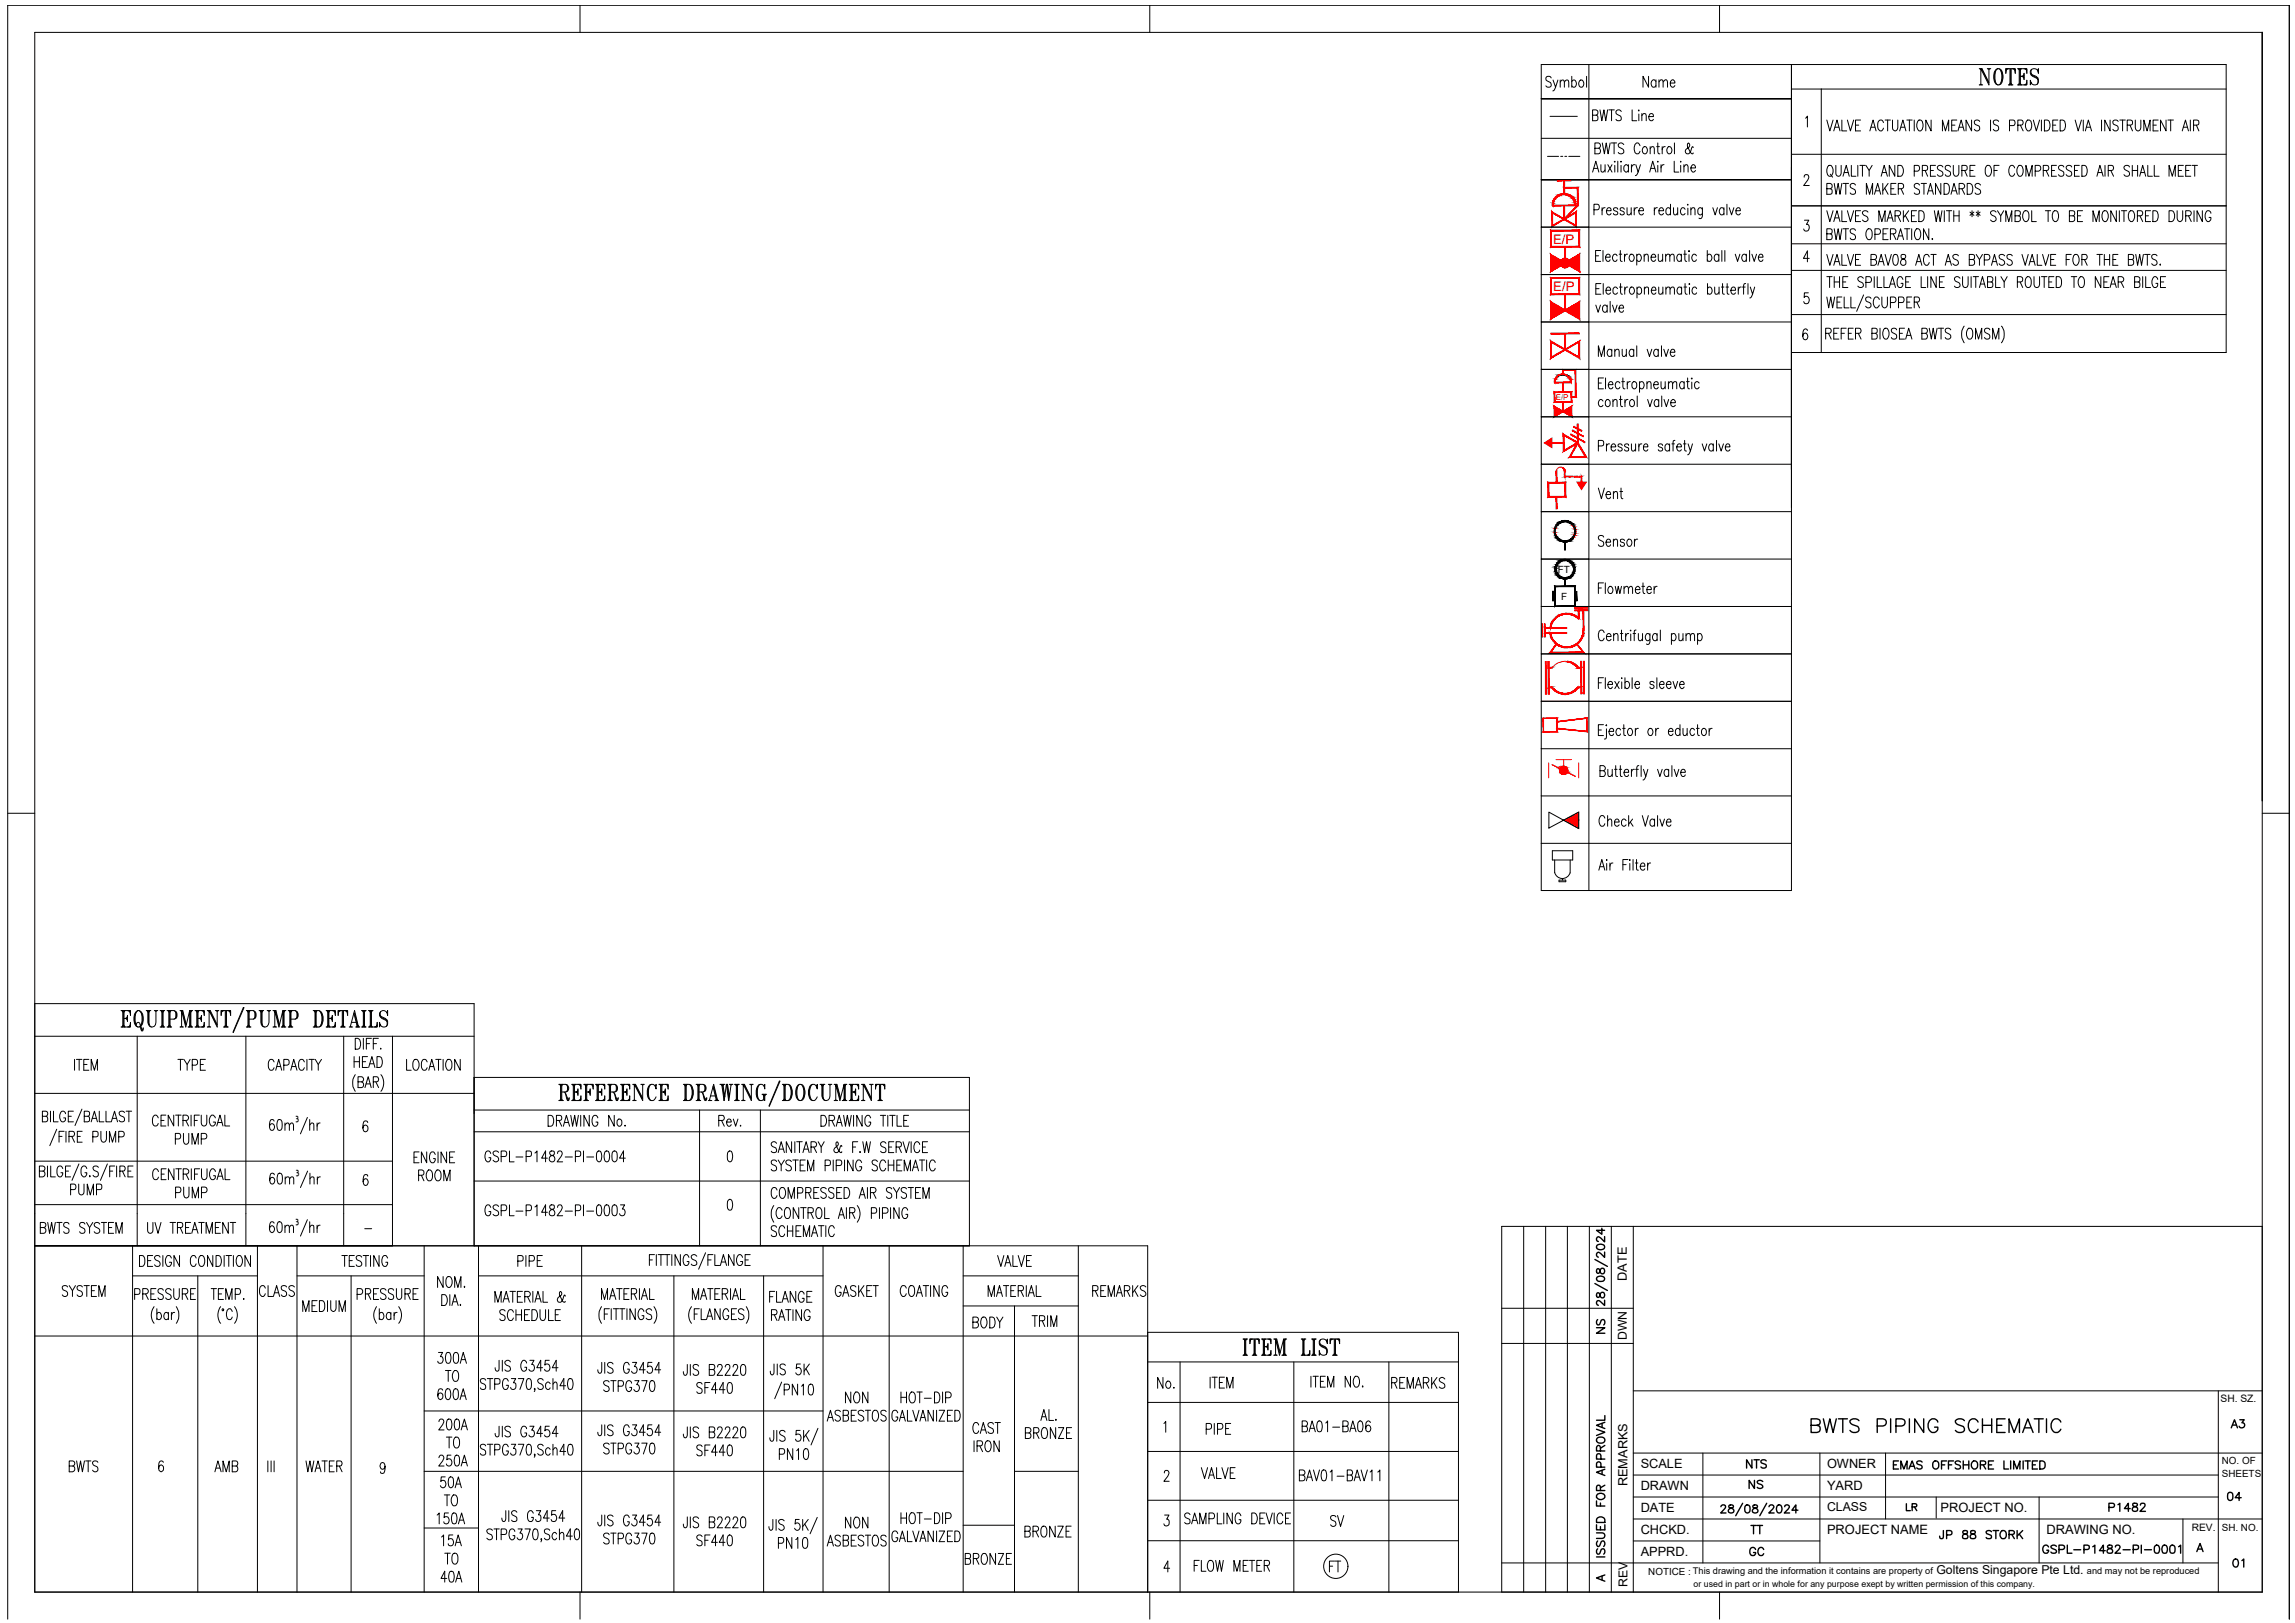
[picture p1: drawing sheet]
<svg xmlns="http://www.w3.org/2000/svg" width="420mm" height="297mm" viewBox="0 0 420 297" stroke-linecap="round" stroke-linejoin="round" font-family="sans-serif">
<defs><g id="words">
<text font-size="6.6" x="359.1" y="19.8">NOTES</text>
<text font-size="5.7" x="328.4" y="266">BWTS PIPING SCHEMATIC</text>
<g font-size="5.3">
<text x="297.7" y="20.1">Name</text>
<text x="36.7" y="273">AMB</text>
</g>
<g font-size="4.9">
<text x="175.3" y="246.6">BODY</text>
<text x="317.1" y="276.2">NS</text>
<text x="382.8" y="280.5">P1482</text>
<text x="240.6" y="282.9">SV</text>
<text x="244.5" y="291.4" transform="rotate(-90 244.5 291.4)">FT</text>
</g>
<g font-size="4.4">
<text x="317.5" y="284.3">TT</text>
<text x="405.7" y="290.3">01</text>
</g>
<g font-size="3.1">
<text x="54" y="206.9">³</text>
<text x="54.1" y="216.7">³</text>
<text x="54" y="225.6">³</text>
</g>
<g font-size="2.4" fill="#f00">
<text x="284.3" y="44.6">E/P</text>
<text x="284.4" y="53.2">E/P</text>
</g>
<g font-size="2.4">
<text x="334.5" y="272.7">YARD</text>
<text x="334.5" y="280.8">PROJECT NAME</text>
<text x="355.3" y="276.6">PROJECT NO.</text>
<text x="374.7" y="280.8">DRAWING NO.</text>
</g>
<g font-size="2.3">
<text x="297.8" y="234.4" transform="rotate(-90 297.8 234.4)">DATE</text>
<text x="300.4" y="268.6">SCALE</text>
<text x="334.5" y="268.6">OWNER</text>
<text x="298" y="272" transform="rotate(-90 298 272)">REMARKS</text>
<text x="300.4" y="272.6">DRAWN</text>
<text x="300.4" y="280.7">CHCKD.</text>
<text x="300.4" y="276.6">DATE</text>
<text x="300.4" y="284.7">APPRD.</text>
</g>
<g font-size="2.2">
<text x="297.8" y="245.2" transform="rotate(-90 297.8 245.2)">DWN</text>
<text x="334.5" y="276.6">CLASS</text>
<text x="298" y="290.4" transform="rotate(-90 298 290.4)">REV</text>
<text x="354.5" y="288.1">Goltens Singapore Pte Ltd.</text>
</g>
<g font-size="1.9">
<text x="406.5" y="256.7">SH. SZ.</text>
<text x="401.2" y="280.2">REV.</text>
</g>
<g font-size="1.8">
<text x="285.2" y="104.8">FT</text>
<text x="285.8" y="109.9">F</text>
<text x="406.8" y="268">NO. OF</text>
<text x="406.8" y="270.3">SHEETS</text>
<text x="406.8" y="280.1">SH. NO.</text>
<text x="301.8" y="288.2">NOTICE : This drawing and the information it contains are property of</text>
</g>
<text font-size="1.7" x="382.1" y="288.1">and may not be reproduced</text>
<text font-size="1.6" x="310.1" y="290.4">or used in part or in whole for any purpose exept by written permission of this company.</text>
<text font-size="1.4" fill="#f00" x="284.8" y="73.2">E/P</text>
</g></defs>
<!-- layer: Template -->
<g fill="none" stroke="#000" stroke-width=".18">
<path d="M6.4 5.9h407.8v285.5h-407.8zM106.2 1v4.9M210.5 1v4.9M282.2 18.1h45.8M284 14.3a.53 .53 0 0 0-.5-.4 .53 .53 0 0 0-.5 .4l.1 .3 .6 .4a.5 .5 0 0 1 .3 .5 .5 .5 0 0 1-.4 .5l-.5-.1-.1-.2M284.3 14.6l.5 1.4 .4-1.4M284.8 16l-.3 .6h-.2M285.6 15l.4-.4 .3 .1 .1 1.3M285.6 14.6v1.4M286.4 15l.4-.4 .3 .1 .1 1.3M287.8 14.9l.3-.3a.66 .66 0 0 1 .5 .7 .66 .66 0 0 1-.5 .7l-.3-.3M287.8 14v2"/>
<path d="M289.2 14.7l.2-.1a.66 .66 0 0 1 .6 .7 .66 .66 0 0 1-.6 .7 .79 .79 0 0 1-.2-1.3zM290.5 14v2M290.9 11.8v21.1M301.8 14v2l-1-2v2M314.8 1v4.9M328 18.1h-45.8h45.8M328 16.3h79.6M328 11.8v151.2h-45.8v-26M333.4 16.3v48.2M419.1 1h.1M419.1 1v295.3M419.1 1h-417.7v295.3"/>
<path d="M282.2 32.9h8.7v8.7h-8.7zM282.2 25.3h45.8M283.3 28.6h2M283.8 21.3h5M285.7 28.6h.4M286.5 28.6h.3M287.2 28.6h2M291.6 21.1h.6a.51 .51 0 0 0 .3-.5 .51 .51 0 0 0-.3-.5h-.6v2h.6l.3-.2v-.6l-.3-.2M291.6 31.5l.6-2 .5 2M291.8 30.8h.7M291.8 38.4h.7a.54 .54 0 0 0 .3-.5 .54 .54 0 0 0-.3-.5h-.7v1.9M292 27.1h.7l.2-.1 .1-.2-.1-.5-.2-.1h-.7v2h.7a.54 .54 0 0 0 .3-.6 .54 .54 0 0 0-.3-.5"/>
<path d="M292.9 20.1l.4 2 .3-2 .4 2 .3-2M293.1 30.1v1.3l.4 .1 .3-.4M293.3 38v1.3M293.3 26.2l.4 2 .4-2 .3 2 .4-2M293.8 38a.5 .5 0 0 0-.5 .6M293.8 30.1v1.4M294.1 38.6h.9v-.2a.38 .38 0 0 0-.3-.4 .38 .38 0 0 0-.4 .1 .63 .63 0 0 0-.2 .8 .63 .63 0 0 0 .7 .3l.2-.1M294.4 30.1l.7 1.4M294.5 20.1h1M295 26.2h1M295 20.1v2M295.1 30.1l-.7 1.4"/>
<path d="M295.5 26.2v2M295.6 29.5v.2zM295.6 30.3v1.2M296.2 38.3a.42 .42 0 0 0-.4-.3 .42 .42 0 0 0-.4 .3l.2 .3 .4 .1a.34 .34 0 0 1 .1 .5 .47 .47 0 0 1-.7-.1M296.2 29.5v2M296.7 29.6h.2zM296.8 30.3v1.2M296.8 20.4a.53 .53 0 0 0-.5-.3 .53 .53 0 0 0-.5 .3l.1 .4 .6 .4a.5 .5 0 0 1 .3 .4 .5 .5 0 0 1-.3 .5l-.5-.1-.2-.2M297.3 26.5a.53 .53 0 0 0-.6-.4 .53 .53 0 0 0-.4 .6l.1 .2 .6 .3a.49 .49 0 0 1 .3 .5 .49 .49 0 0 1-.4 .5h-.3l-.3-.3M297.4 38.3a.39 .39 0 0 0-.4-.3 .39 .39 0 0 0-.4 .3v.2l.6 .2a.34 .34 0 0 1 .1 .5 .42 .42 0 0 1-.7-.1M297.9 38v1.2l.4 .1 .3-.4M298.1 30.4l-.3-.3a.69 .69 0 0 0-.5 .7 .69 .69 0 0 0 .5 .7l.3-.3"/>
<path d="M298.1 30.1v1.4M298.6 38v1.3M298.7 30.1v1.4M298.8 20.1v2h.8M299.2 38v1.3M299.3 30.1a.57 .57 0 0 0-.6 .6M299.5 30.1l.4 1.4 .4-1.4M299.8 38a.51 .51 0 0 0-.6 .6M299.9 31.5l-.3 .5-.2 .1M300 38.6h.9v-.2a.38 .38 0 0 0-.2-.4 .38 .38 0 0 0-.5 .1 .63 .63 0 0 0-.2 .8 .63 .63 0 0 0 .8 .3l.1-.1M300 20.9v1.2M300.2 26.7a.49 .49 0 0 0-.7-.4 1.34 1.34 0 0 0 .1 1.9 .52 .52 0 0 0 .6-.5"/>
<path d="M300.6 21.2l.3-.4 .4 .1 .1 1.2M300.6 20.8v1.3M300.9 26.9l.1-.1a.66 .66 0 0 1 .6 .7 .66 .66 0 0 1-.6 .7 .79 .79 0 0 1-.1-1.3zM301.9 21.3h.8v-.1a.38 .38 0 0 0-.2-.4 .38 .38 0 0 0-.4 .1 .63 .63 0 0 0-.3 .8 .63 .63 0 0 0 .8 .3l.1-.2M302 31.5l.6-2 .6 2M302.1 27.2l.3-.4 .4 .1 .1 1.3M302.1 26.8v1.4M302.2 30.8h.8M302.9 38v1.3M303.3 26.8h.5M303.4 38a.5 .5 0 0 0-.5 .6M303.5 26.2v1.6l.1 .3 .3 .1"/>
<path d="M303.5 29.5v.2zM303.5 30.3v1.2M303.7 38.6h.9l-.3-.6a.66 .66 0 0 0-.6 .7 .66 .66 0 0 0 .6 .6l.3-.2M304.1 30.1v1.4M304.3 26.8v1.4M304.6 30.1a.57 .57 0 0 0-.5 .6M304.9 26.8a.5 .5 0 0 0-.6 .6M305.4 26.9l.1-.1a.66 .66 0 0 1 .6 .7 .66 .66 0 0 1-.6 .7l-.1-.1a.86 .86 0 0 1 0-1.2zM305.8 38.3l-.3-.3a.66 .66 0 0 0-.5 .7 .66 .66 0 0 0 .5 .6l.3-.2M305.8 37.4v1.9M306.4 38l.1 1.2 .3 .1 .3-.4M306.5 29.5v2h.9"/>
<path d="M306.5 26.2v2M307.1 38v1.3M307.7 29.5v.2zM307.7 30.3v1.2M308.3 30.5l.3-.4 .4 .2v1.2M308.3 30.1v1.4M308.5 38.3l-.3-.3a.66 .66 0 0 0-.6 .7 .66 .66 0 0 0 .6 .6l.3-.2M309 37.4v.1zM309 38.1v1.2M309.6 30.7h.8v-.2l-.3-.4a.69 .69 0 0 0-.5 .7 .69 .69 0 0 0 .5 .7l.3-.3M309.6 38.4l.3-.4 .3 .1 .1 1.2M309.6 38v1.3"/>
<path d="M310 27l-.1-.2-.2 .3a.88 .88 0 0 1-.9 1.1l-.2-.2-.1-.4 .8-.8a.46 .46 0 0 0-.2-.6 .68 .68 0 0 0 0 1l.5 .9 .3 .1 .1-.2M311.7 38v1.5l-.3 .5-.4-.1M311.7 38.3l-.3-.3a.66 .66 0 0 0-.6 .7 .66 .66 0 0 0 .6 .6l.3-.2M313.6 38l.4 1.3 .4-1.3M315.6 38.3l-.3-.3a.66 .66 0 0 0-.5 .7 .66 .66 0 0 0 .5 .6l.3-.2M315.6 38v1.3M316.2 37.4v1.9M316.6 38l.4 1.3 .4-1.3M317.8 38.6h.8v-.2a.36 .36 0 0 0-.2-.3 .36 .36 0 0 0-.4 0l-.2 .5a.55 .55 0 0 0 .6 .7l.2-.2M328 32.9h-45.8h45.8M328 32.9h-45.8v-21.1h125.4v52.7h-79.6M328 28.2h79.6"/>
<path d="M328 37.7h79.6M330.3 32.4v-.3l.3-.1h.2l.3 .1a.71 .71 0 0 1-.2 .9l-.7 1h1M330.6 21.6l.3-.3v1.9M334.4 22l.6 2 .6-2M334.4 34.5h.7a.51 .51 0 0 0 .3-.4 .51 .51 0 0 0-.3-.5h-.7v2h.7l.3-.2v-.7l-.3-.2M334.4 38.6l.6 2 .6-2M334.7 30.4l.2-.1a.98 .98 0 0 1 .6 1.5 .49 .49 0 0 1-.8 .4l-.3-.7v-.5zM335.1 31.9l.4 .5M335.7 24l.6-2 .6 2M335.8 33.6l.3 2 .4-2 .4 2 .3-2M335.9 23.3h.7M335.9 39.9h.7"/>
<path d="M336.1 30.3v1.4a.49 .49 0 0 0 .2 .5 .49 .49 0 0 0 .6 0l.2-.5v-1.4M337.2 22v2h.9M337.2 38.6v2h.9M337.4 32.3l.6-2 .6 2M337.4 33.6h1M337.6 31.6h.7M337.9 33.6v2M338.2 22l.6 2 .6-2M338.2 38.6l.6 2 .6-2M338.9 30.3v2h.9M339.7 33.9a.53 .53 0 0 0-.5-.4 .53 .53 0 0 0-.5 .4l.1 .3 .6 .4a.5 .5 0 0 1 .3 .5 .5 .5 0 0 1-.3 .5l-.5-.1-.2-.2M339.7 22.9h.6"/>
<path d="M339.7 39.5h.6M340.1 30.3v2M340.5 30.3h1M340.6 22h-.9v2h.9M340.6 38.6h-.9v2h.9M341 30.3v2M341.6 30.3l.6 .9v1.1M341.7 35.6v-2l.6 2 .5-2v2M342 38.8a.54 .54 0 0 0-.6-.2 .54 .54 0 0 0-.4 .4l.3 .4 .4 .2a.54 .54 0 0 1 .1 .9 .54 .54 0 0 1-.8-.2M342.3 24l.6-2 .6 2M342.5 23.3h.8M342.7 30.3l-.5 .9"/>
<path d="M343.2 35.6l.6-2 .5 2M343.4 34.9h.7M344.4 32.3l.5-2 .6 2M344.6 31.6h.7M344.7 33.6v2M344.8 22.4a.49 .49 0 0 0-.7-.3 1.38 1.38 0 0 0 .1 1.9 .58 .58 0 0 0 .6-.5M345 34.4l.7 1.2M345.1 22h1M345.6 22v2M345.7 33.6l-1 1.3M345.7 39.9h.7M346.2 34.5h.5"/>
<path d="M346.5 22v1.4a.57 .57 0 0 0 .5 .6l.4-.3v-.3v-1.4M346.9 30.3v2l-1-2v2M346.9 39.5h.7l.4-.4a.45 .45 0 0 0-.4-.5h-.7v2M347.1 33.6h-.9v2h.9M347.4 30.3h.6a1.2 1.2 0 0 1 0 2h-.6zM347.4 39.5l.6 1.1M347.5 34.5h.7a.51 .51 0 0 0 .3-.4 .51 .51 0 0 0-.3-.5h-.7v2M347.8 24l.6-2 .5 2M348 23.3h.7M348 34.5l.5 1.1M348.5 38.6v2M348.8 39.4l.6 1.2"/>
<path d="M349.1 22h1M349.4 38.6l-.9 1.3M349.6 22v2M349.9 39.5h.6M350.4 31.3h.7a.57 .57 0 0 0 .3-.5 .57 .57 0 0 0-.3-.5h-.7v2M350.4 22v2M350.9 38.6h-1v2h1M351.2 22.1l.1-.1a.64 .64 0 0 1 .8 .7l-.1 .8a.49 .49 0 0 1-.8 .3l-.1-.1a1.45 1.45 0 0 1 .1-1.6zM351.3 38.6h.5a1.19 1.19 0 0 1 0 2h-.5zM351.4 33.9a.53 .53 0 0 0-.5-.4 .53 .53 0 0 0-.5 .4l.1 .3 .6 .4a.5 .5 0 0 1 .3 .5 .5 .5 0 0 1-.3 .5l-.5-.1-.2-.2M351.7 33.6h1M351.9 31.2h.7a.49 .49 0 0 0 .3-.5 .49 .49 0 0 0-.3-.4h-.7v2"/>
<path d="M352.2 33.6v2M352.4 31.2l.5 1.1M352.9 35.6l.5-2 .6 2M353.1 34.9h.7M353.4 31.2h.6M353.5 22v2l-.9-2v2M354.1 38.6l.4 2 .4-2 .3 2 .3-2M354.3 30.3h-.9v2h.9M355.3 33.6v2l-1-2v2M355.6 24v-2l.6 2 .6-2v2M355.7 30.6a.49 .49 0 0 0-.8-.3 .49 .49 0 0 0 .1 .8l.4 .2a.53 .53 0 0 1 .1 .9 .53 .53 0 0 1-.8-.2M355.9 33.6h.5a1.26 1.26 0 0 1 0 2h-.5z"/>
<path d="M356 38.6v2M356.3 38.6h1M356.8 38.6v2M357.1 30.6a.53 .53 0 0 0-.5-.4 .53 .53 0 0 0-.5 .4 .41 .41 0 0 0 .3 .5l.4 .2a.51 .51 0 0 1 .3 .7 .51 .51 0 0 1-.6 .3l-.4-.3M357.2 35.6l.5-2 .6 2M357.3 22.9h.6M357.4 34.9h.7M357.6 30.3v1.4a.51 .51 0 0 0 .5 .6 .51 .51 0 0 0 .5-.6v-1.4M357.7 39.5h1M357.7 38.6v2M358.2 22h-.9v2h.9M358.5 24l.5-2 .6 2"/>
<path d="M358.7 34.5h.6l.2-.1 .2-.2-.1-.4-.3-.2h-.6v2M358.7 23.3h.7M358.7 38.6v2M359.2 31.2h.6a.49 .49 0 0 0 .4-.5 .49 .49 0 0 0-.4-.4h-.6v2M359.2 34.5l.5 1.1M359.7 31.2l.4 1.1M360.1 33.6h.6a1.2 1.2 0 0 1 0 2h-.6zM360.7 31.2h.5M360.7 38.8l.7 .6M360.9 22v2l-1-2v2M361 38.6v1.1M361.4 38.8l-.7 .6"/>
<path d="M361.6 30.3h-.9v2h.9M361.8 38.8l.7 .6M362.1 38.6v1.1M362.4 22.2a.51 .51 0 0 0-.5-.2 .51 .51 0 0 0-.4 .4l.1 .3 .5 .3a.52 .52 0 0 1 .2 .8 .52 .52 0 0 1-.8-.1M362.5 38.8l-.7 .6M362.6 33.9a.53 .53 0 0 0-.6-.4 .53 .53 0 0 0-.4 .5l.1 .3 .6 .3a.49 .49 0 0 1 .3 .5 .49 .49 0 0 1-.4 .5l-.5-.1-.1-.2M363.7 30.4a.61 .61 0 0 1 .7 0 .61 .61 0 0 1 .2 .6l-.1 .8a.51 .51 0 0 1-.5 .5 .51 .51 0 0 1-.5-.5v-1.1zM364.4 22v2M365.1 31.2h.5M365.4 38.8a.54 .54 0 0 0-.6-.2 .54 .54 0 0 0-.4 .4l.3 .4 .4 .2a.54 .54 0 0 1 .2 .9 .54 .54 0 0 1-.9-.2M365.7 38.6l.6 .9v1.1M365.9 22.2a.51 .51 0 0 0-.6-.2 .51 .51 0 0 0-.4 .4l.2 .3 .5 .3a.53 .53 0 0 1 .2 .8 .53 .53 0 0 1-.9-.1"/>
<path d="M366 30.3h-.9v2M366.8 38.6l-.5 .9M367.9 23h.7a.54 .54 0 0 0 .3-.5 .54 .54 0 0 0-.3-.5h-.7v2M368.8 30.7a.49 .49 0 0 0-.7-.3 1.38 1.38 0 0 0 .1 1.9 .52 .52 0 0 0 .6-.5M368.9 39.5h.6a.49 .49 0 0 0 .4-.5 .49 .49 0 0 0-.4-.4h-.6v2h.6l.3-.3v-.6l-.3-.2M369.4 22.9l.9-.1 .1-.3-.1-.4-.9-.1v2M369.5 30.4l.2-.1a.86 .86 0 0 1 .7 1.2l-.1 .3a.49 .49 0 0 1-.8 .4l-.1-.2a1.45 1.45 0 0 1 .1-1.6zM369.9 22.9l.5 1.1M370.6 38.7a.57 .57 0 0 1 .6 0 .57 .57 0 0 1 .2 .6v.7a.51 .51 0 0 1-.5 .6 .51 .51 0 0 1-.5-.6 1.36 1.36 0 0 1 .2-1.3zM370.9 32.3v-2l.5 2 .6-2v2M371.1 22.1l.1-.1a.64 .64 0 0 1 .8 .7l-.1 .8a.49 .49 0 0 1-.8 .3l-.1-.1a1.45 1.45 0 0 1 .1-1.6zM372 38.6v2h.8"/>
<path d="M372.3 22l.5 2 .6-2M372.6 31.3h.6a.55 .55 0 0 0 .4-.5 .55 .55 0 0 0-.4-.5h-.6v2M373.7 22v2M374.1 31.2l.9-.1 .1-.3-.1-.4-.9-.1v2M374.3 22h.5a1.2 1.2 0 0 1 0 2h-.5zM374.5 38.6h.9M374.6 31.2l.5 1.1M375 38.6v2M375.6 31.2h.5M375.8 22.9h.6M375.8 38.8l.3-.2a.63 .63 0 0 1 .8 .7l-.1 .7a.49 .49 0 0 1-.8 .4l-.3-.6zM376.5 30.3h-.9v2h.9"/>
<path d="M376.7 22h-.9v2h.9M377.2 22h.4a1.2 1.2 0 0 1 0 2h-.4zM377.8 30.6a.53 .53 0 0 0-.4-.4 .53 .53 0 0 0-.5 .4l.1 .4 .6 .3a.51 .51 0 0 1 .2 .7 .51 .51 0 0 1-.6 .3l-.3-.3M378.9 39.5h.6a.49 .49 0 0 0 .3-.5 .49 .49 0 0 0-.3-.4h-.6v2h.6l.3-.3v-.6l-.3-.2M379.3 30.6a.53 .53 0 0 0-.6-.3 .53 .53 0 0 0-.4 .4l.1 .3 .8 .5a.47 .47 0 0 1-.3 .8l-.5-.1-.1-.2M379.8 31.2h.5M379.9 22l.6 2 .6-2M380.3 39.5h.6M380.7 30.3h-.9v2h.9M381.1 30.3h.5a1.2 1.2 0 0 1 0 2h-.5zM381.3 38.6h-1v2h1M381.4 22v2"/>
<path d="M381.8 24l.5-2 .6 2M382 23.3h.7M383.9 32.3l.5-2 .6 2M384.1 31.6h.7M384.7 22v2M385 38.8l.2-.2a.63 .63 0 0 1 .8 .7l-.1 .7a.49 .49 0 0 1-.8 .4l-.3-.6zM385.4 30.3v2M386 31.2l.8-.1 .1-.3-.1-.4-.8-.1v2M386.3 22v2l-1-2v2M386.4 31.2l.5 1.1M387.4 38.6v2l-1-2v2M387.8 22.2a.51 .51 0 0 0-.6-.2 .51 .51 0 0 0-.4 .4l.1 .3 .6 .3a.53 .53 0 0 1 .2 .8 .53 .53 0 0 1-.9-.1"/>
<path d="M388 38.6v2M388.1 22h1M388.4 38.6h1M388.6 22v2M388.8 38.6v2M389.4 22.9h.7a.49 .49 0 0 0 .3-.5 .49 .49 0 0 0-.3-.4h-.7v2M389.8 38.8l.3-.2a.63 .63 0 0 1 .7 .7l-.1 .7a.49 .49 0 0 1-.8 .4l-.2-.6zM389.9 30.6a.53 .53 0 0 0-.6-.3 .53 .53 0 0 0-.5 .4l.2 .3 .8 .5a.47 .47 0 0 1-.3 .8l-.5-.1-.2-.2M389.9 22.9l.5 1.1M390.4 31.2h.9M390.4 30.3v2M390.9 22v1.4a.57 .57 0 0 0 .6 .6l.4-.3v-.3v-1.4"/>
<path d="M391.3 39.5l.8-.1 .2-.3-.2-.4-.8-.1v2M391.3 30.3v2M391.7 32.3l.6-2 .5 2M391.8 39.5l.5 1.1M391.9 31.6h.7M392.5 24v-2l.6 2 .5-2v2M392.8 39.5h.5M393.2 30.3v2h.9M393.7 38.6h-.9v2h.9M394.1 38.6h.5a1.19 1.19 0 0 1 0 2h-.5zM394.2 22.9h.6M394.4 30.3v2h.9"/>
<path d="M395.1 22h-.9v2h.9M396.6 22v2l-1.1-2v2M396.9 22h1M397.1 32.3v-2l.6 2 .5-2v2M397.1 38.6h.5a1.19 1.19 0 0 1 0 2h-.5zM397.4 22v2M398.6 38.6v1.4a.57 .57 0 0 0 .6 .6l.3-.3 .1-.3v-1.4M398.8 31.2h.6M399.5 24l.6-2 .6 2M399.7 30.3h-.9v2h.9M399.7 23.3h.7M400.1 39.5h.7l.4-.4a.45 .45 0 0 0-.4-.5h-.7v2"/>
<path d="M400.1 31.2h.6M400.7 39.5l.5 1.1M401 22v2M401.1 30.3h-1v2h1M401.3 30.3h1M401.6 22.9h.6a.49 .49 0 0 0 .4-.5 .49 .49 0 0 0-.4-.4h-.6v2M401.7 38.6v2M401.8 30.3v2M402.1 22.9l.5 1.1M403.2 38.6v2l-1-2v2M404.8 39a.49 .49 0 0 0-.8-.3 1.38 1.38 0 0 0 .1 1.9 .61 .61 0 0 0 .7-.8h-.4M282.2 41.6h8.7v8.6h-8.7z"/>
<path d="M282.2 50.2h8.7v8.7h-8.7zM282.2 58.9h8.7v8.7h-8.7zM283.9 48.1h.1M290.9 41.6h37.1M290.9 50.2h37.1M290.9 58.9h37.1M292.1 46.8h.6M292.2 55.8l.4 1.4 .4-1.4M292.2 52.8h.5M293 45.8h-.9v2h.9M293.1 51.9h-.9v1.9h.9M293.5 45.8v2"/>
<path d="M293.5 51.9v1.9M293.9 47.1h.9v-.2a.38 .38 0 0 0-.2-.4 .38 .38 0 0 0-.5 .1 .71 .71 0 0 0-.2 .7 .71 .71 0 0 0 .6 .5l.3-.3M294 53.1h.9v-.2l-.3-.4a.67 .67 0 0 0-.6 .7 .67 .67 0 0 0 .6 .6l.3-.2M294.2 56.1l-.3-.3a.66 .66 0 0 0-.5 .7 .66 .66 0 0 0 .5 .7l.3-.3M294.2 55.8v1.4M294.8 55.2v2M295.2 55.8l.4 1.4 .5-1.4M296.1 46.8l-.3-.3a.66 .66 0 0 0-.6 .7 .66 .66 0 0 0 .6 .6l.3-.3M296.1 52.8l-.3-.3a.67 .67 0 0 0-.5 .7 .67 .67 0 0 0 .5 .6l.3-.2M296.4 56.4h.8l-.2-.6a.66 .66 0 0 0-.6 .7 .66 .66 0 0 0 .6 .7l.2-.3M296.4 46.5h.5M296.5 52.5h.5"/>
<path d="M296.6 45.8l.1 2h.3M296.7 51.9v1.6l.1 .3h.2M297.4 46.5v1.3M297.4 52.5v1.3M298 46.5a.5 .5 0 0 0-.6 .6M298 52.5l-.3 .1-.3 .5M298.5 46.6l.1-.1a.66 .66 0 0 1 .6 .7 .66 .66 0 0 1-.6 .6h-.1a.86 .86 0 0 1 0-1.2zM298.5 52.6l.1-.1a.66 .66 0 0 1 .6 .7 .66 .66 0 0 1-.6 .6h-.1a.86 .86 0 0 1 0-1.2zM299.6 46.8l.3-.3a.66 .66 0 0 1 .6 .7 .66 .66 0 0 1-.6 .6l-.3-.3M299.6 46.5v2M299.7 52.8l.3-.3a.67 .67 0 0 1 .5 .7 .67 .67 0 0 1-.5 .6l-.3-.2M299.7 52.5v2"/>
<path d="M301 46.9l.3-.4 .4 .1 .1 1.2M301 46.5v1.3M301 52.9l.4-.4 .4 .1v1.2M301 52.5v1.3M302.3 47.1h.8l-.1-.4-.2-.2a.66 .66 0 0 0-.5 .7 .66 .66 0 0 0 .5 .6l.3-.3M302.3 53.1h.9v-.2a.38 .38 0 0 0-.3-.3 .38 .38 0 0 0-.4 0 .63 .63 0 0 0-.2 .8 .63 .63 0 0 0 .7 .4l.2-.2M303.6 46.5l.1 1.3h.3l.4-.3M303.7 52.5v1.3h.4l.3-.3M304.4 46.5v1.3M304.4 52.5v1.3M304.9 46.9l.4-.4 .4 .1v1.2M304.9 46.5v1.3"/>
<path d="M305 52.9l.3-.4 .4 .1v1.2M305 52.5v1.3M305.7 46.9l.4-.4 .3 .1 .1 1.2M305.7 52.9l.4-.4 .4 .1v1.2M307.8 46.8l-.2-.3a.66 .66 0 0 0-.6 .7 .66 .66 0 0 0 .6 .6l.2-.3M307.8 46.5v1.3M307.9 52.8l-.3-.3a.66 .66 0 0 0-.6 .7 .66 .66 0 0 0 .6 .6l.3-.2M307.9 52.5v1.3M308.2 46.5h.6M308.3 52.5h.5M308.5 45.8v1.7v.3h.3M308.5 51.9v1.6l.1 .3h.3"/>
<path d="M309.2 45.8v.3zM309.2 46.6v1.2M309.3 51.9v.2zM309.3 52.6v1.2M310.6 46.8l-.3-.3a.66 .66 0 0 0-.6 .7 .66 .66 0 0 0 .6 .6l.3-.3M310.6 52.8l-.2-.3a.66 .66 0 0 0-.6 .7 .66 .66 0 0 0 .6 .6l.2-.2M312.6 46.8l.2-.3a.66 .66 0 0 1 .6 .7 .66 .66 0 0 1-.6 .6l-.2-.3M312.6 45.8v2M312.6 52.8l.3-.3a.67 .67 0 0 1 .6 .7 .67 .67 0 0 1-.6 .6l-.3-.2M312.6 51.9v1.9M313.9 52.5l.1 1.3h.3l.4-.3M314.7 46.8l-.3-.3a.66 .66 0 0 0-.6 .7 .66 .66 0 0 0 .6 .6l.3-.3"/>
<path d="M314.7 46.5v1.3M314.7 52.5v1.3M315.1 52.5h.5M315.2 45.8v2M315.4 51.9v1.9h.3M315.8 45.8v2M316 52.5h.5M316.2 51.9v1.9h.3M316.9 53.1h.8v-.2a.38 .38 0 0 0-.2-.3 .38 .38 0 0 0-.4 0 .63 .63 0 0 0-.3 .8 .63 .63 0 0 0 .8 .4l.1-.2M317.7 46.5l.4 1.3 .4-1.3M318.2 52.5v1.3M318.8 52.5l-.4 .1-.2 .5"/>
<path d="M319 52.5h.5M319.6 51.9l-.3 .1-.1 .3v1.5M319.7 46.8l-.2-.3a.66 .66 0 0 0-.6 .7 .66 .66 0 0 0 .6 .6l.2-.3M319.7 46.5v1.3M320 51.9v1.9M320.3 45.8v2M320.4 52.5l.5 1.3 .3-1.3M320.7 46.5l.5 1.3 .4-1.3M320.9 53.8l-.3 .6-.2 .1M321.9 47.1h.9l-.2-.5-.1-.1a.66 .66 0 0 0-.6 .7 .66 .66 0 0 0 .6 .6l.3-.3M328 49.5h79.6M328 57.6h79.6"/>
<path d="M328 44.6h79.6M330.3 40.3h.8l-.4 .8a.59 .59 0 0 1 .5 .8 .59 .59 0 0 1-.9 .2l-.1-.2M331.1 53.6h-.8v.8a.46 .46 0 0 1 .4-.2 .46 .46 0 0 1 .4 .3 .65 .65 0 0 1 0 .8 .65 .65 0 0 1-.8 .2l-.1-.3M331.2 47.3h-1l.7-1.4v2M334.4 42.8h.7a.49 .49 0 0 0 .3-.5 .49 .49 0 0 0-.3-.4h-.7v2h.7l.3-.3v-.6l-.3-.2M334.4 46.6l.6 2 .6-2M334.4 54.4l.4 1.9 .4-1.9 .3 1.9 .4-1.9M334.4 50.6h1M335 50.6v2M335.7 40.6l.6-2 .6 2M335.7 48.6l.6-2 .6 2M335.8 41.9l.3 2 .4-2 .4 2 .3-2"/>
<path d="M335.8 50.6v2M335.8 51.6h1M335.9 47.9h.7M336.3 55.3h.6M336.8 50.6v2M337.2 46.6v2h.9M337.2 54.4h-.9v1.9h.9M337.4 51.6h.5M337.4 41.9h1M337.6 54.4v1.9h.9M337.9 41.9v2M338.2 46.6l.6 2 .6-2"/>
<path d="M338.3 50.6h-.9v2h.9M338.9 54.4v1.9h.8M339.7 42.2a.53 .53 0 0 0-.5-.4 .53 .53 0 0 0-.5 .4l.2 .4 .5 .3a.52 .52 0 0 1 .2 .8 .52 .52 0 0 1-.9-.1M339.7 47.5h.6M340.6 46.6h-.9v2h.9M341.1 50.9a.5 .5 0 0 0-.8-.2 .5 .5 0 0 0 .1 .8l.4 .2a.54 .54 0 0 1 .2 .9 .54 .54 0 0 1-.9-.2M341.2 54l-1.3 3M341.6 51.7h.7a.57 .57 0 0 0 .3-.5 .57 .57 0 0 0-.3-.6h-.7v2M341.9 42a.58 .58 0 0 1 .7 0 .58 .58 0 0 1 .1 .6v.8a.51 .51 0 0 1-.5 .5 .51 .51 0 0 1-.5-.5 1.46 1.46 0 0 1 .2-1.4zM342.5 47.5h.7a.47 .47 0 0 0 .4-.5 .47 .47 0 0 0-.4-.4h-.7v2h.7a.55 .55 0 0 0 .4-.6 .55 .55 0 0 0-.4-.5M342.5 54.6a.51 .51 0 0 0-.5-.3 .51 .51 0 0 0-.4 .5l.1 .3 .6 .3a.53 .53 0 0 1 .1 .8 .53 .53 0 0 1-.8-.2M343.1 50.6v2"/>
<path d="M343.3 42.9h.6a.52 .52 0 0 0 .4-.5 .52 .52 0 0 0-.4-.5h-.6v2M343.7 50.6v2h.8M343.8 48.6l.6-2 .5 2M344 40.6v-2l.5 2 .6-2v2M344.1 54.8a.51 .51 0 0 0-.6-.5 .51 .51 0 0 0-.5 .5 1.41 1.41 0 0 0 .4 1.5 .66 .66 0 0 0 .7-.5M344.1 47.9h.6M344.5 54.4v1.4a.57 .57 0 0 0 .6 .5l.4-.3v-.2v-1.4M344.7 42.8h.6M344.9 50.6v2h.9M345.1 46.6l.6 2 .6-2M345.5 40.6l.5-2 .6 2M345.7 41.9h-1v2h1"/>
<path d="M345.9 52.6l.6-2 .5 2M346.1 42.8h.6a.47 .47 0 0 0 .4-.5 .47 .47 0 0 0-.4-.4h-.6v2M346.1 55.4h.6a.52 .52 0 0 0 .4-.5 .52 .52 0 0 0-.4-.5h-.6v1.9M346.1 52h.7M346.6 42.8l.5 1.1M346.7 46.7l.4-.1a1.24 1.24 0 0 1 .3 1.6l-.1 .2-.4 .2a1.56 1.56 0 0 1-.2-1.9zM347.4 43.9l.6-2 .5 2M347.6 55.4h.6a.54 .54 0 0 0 .4-.5 .54 .54 0 0 0-.4-.5h-.6v1.9M347.6 43.2h.7M348.1 46.7v.5l.1 .1a.6 .6 0 0 1 .8 .7 .6 .6 0 0 1-.9 .4l-.1-.1a.7 .7 0 0 1 .7-1 .41 .41 0 0 0 .2-.4 .41 .41 0 0 0-.3-.3zM348.4 51.1a.51 .51 0 0 0-.8-.3 1.4 1.4 0 0 0 .1 1.8 .57 .57 0 0 0 .7-.7h-.4M348.7 41.9h.9"/>
<path d="M348.9 51.6h.5M349.1 55.3h.5M349.1 41.9v2M349.8 50.6h-.9v2h.9M350 54.4h-.9v1.9h.9M350 41.9v2M350.4 55.3l.9-.1 .1-.3-.1-.5h-.9v1.9M350.7 48.6l.6-2 .5 2M350.8 42l.1-.1a.86 .86 0 0 1 .7 1.2v.3a.49 .49 0 0 1-.8 .4l-.1-.2a1.45 1.45 0 0 1 .1-1.6zM350.9 47.9h.7M350.9 55.3l.5 1M351.7 50.6v2h.9"/>
<path d="M352.9 50.6v2M353.1 41.9v2l-1-2v2M353.2 47a.49 .49 0 0 0-.8-.3 1.38 1.38 0 0 0 .2 1.9 .58 .58 0 0 0 .6-.6M353.5 46.6h1M353.8 43.6v.3zM354 46.6v2M354.5 50.6v2l-1-2v2M355.1 51.6h.5M356 50.6h-.9v2h.9M356.1 48.6l.6-2 .6 2M356.3 47.9h.8M358.5 46.8a.5 .5 0 0 0-.8-.2 .5 .5 0 0 0 .1 .8l.4 .2a.54 .54 0 0 1 .2 .9 .54 .54 0 0 1-.9-.2"/>
<path d="M358.8 50.9a.53 .53 0 0 0-.6-.3 .53 .53 0 0 0-.4 .5l.1 .3 .6 .3a.49 .49 0 0 1 .3 .5 .49 .49 0 0 1-.3 .4l-.6-.1-.1-.1M359.3 50.6l.1 1.8a.47 .47 0 0 0 .4 .2 .47 .47 0 0 0 .4-.2l.1-1.8M359.6 59.7a2.69 2.69 0 0 0 0 3M360.5 47.5h.7a.49 .49 0 0 0 .3-.5 .49 .49 0 0 0-.3-.4h-.7v2h.7l.3-.3v-.6l-.3-.2M360.9 50.6v2M361.2 50.6h1M361.7 50.6v2M361.8 46.6l.6 .9v1.1M362.4 52.6l.5-2 .6 2M362.6 52h.7M362.9 46.6l-.5 .9M363.3 47.6h.6a.52 .52 0 0 0 .4-.5 .52 .52 0 0 0-.4-.5h-.6v2"/>
<path d="M363.9 51.6h.6a.51 .51 0 0 0 .4-.5 .51 .51 0 0 0-.4-.5h-.6v2h.6l.3-.1v-.7l-.3-.2M364.6 48.6l.5-2 .6 2M364.8 47.9h.7M365.4 50.6v2h.8M366.3 50.6l.6 1v1M366.4 59.7a2.5 2.5 0 0 1 0 3M367 46.8a.54 .54 0 0 0-.6-.3 .54 .54 0 0 0-.4 .5l.1 .3 .6 .3a.53 .53 0 0 1 .2 .8 .53 .53 0 0 1-.8 0l-.1-.1M367.2 40.6v-2l.6 2 .5-2v2M367.5 50.6l-.6 1M368.4 46.8a.51 .51 0 0 0-.6-.3 .51 .51 0 0 0-.4 .5l.2 .3 .5 .3a.52 .52 0 0 1 .2 .8 .52 .52 0 0 1-.9-.1M369.3 51.6h.7a.51 .51 0 0 0 .3-.5 .51 .51 0 0 0-.3-.5h-.7v2M369.8 51.6l.5 1"/>
<path d="M370.2 46.6l.6 2 .5-2M371 50.8l.2-.2a.87 .87 0 0 1 .7 1.3 .58 .58 0 0 1-.6 .7 .58 .58 0 0 1-.5-.7v-.8zM371.4 48.6l.6-2 .6 2M371.7 47.9h.7M372.4 50.6l.1 1.8a.47 .47 0 0 0 .4 .2 .47 .47 0 0 0 .4-.2l.1-1.8M373 46.6v2h.8M373.7 50.6h1M373.9 46.6l.6 2 .6-2M374.2 50.6v2M375.1 51.6h.5M375.4 47.5h.6M376 50.6h-.9v2h.9"/>
<path d="M376.4 46.6h-1v2h1M376.4 50.6h.6a1.26 1.26 0 0 1 0 2h-.6zM378.3 47.5h.6M379.2 46.6h-.9v2M379.2 50.6h1M379.6 46.8l.3-.2a.86 .86 0 0 1 .7 1.2l-.1 .2a.49 .49 0 0 1-.7 .4l-.3-.6zM379.7 50.6v2M380.8 50.8l.1-.2a.87 .87 0 0 1 .7 1.3 .55 .55 0 0 1-.4 .7 .55 .55 0 0 1-.7-.4 1.36 1.36 0 0 1 .3-1.4zM381.1 47.5l.9-.1 .1-.3-.1-.4-.9-.1v2M381.6 47.5l.5 1.1M383.2 40.6v-2l.6 2 .5-2v2M383.9 46.6h1"/>
<path d="M384.4 46.6v2M384.6 50.6v2l-1-2v2M385.2 51.6h.6M385.2 47.5h1M385.2 46.6v2M386.1 50.6h-.9v2h.9M386.2 46.6v2M386.3 52.6l.6-2 .5 2M386.5 52h.7M386.8 47.5h.6M387.7 46.6h-.9v2h.9M387.8 51.6l.8-.1 .2-.3-.1-.4-.3-.2h-.6v2"/>
<path d="M388.3 51.6l.5 1M389.7 47.5h.6a.49 .49 0 0 0 .3-.5 .49 .49 0 0 0-.3-.4h-.6v2h.6l.3-.3v-.6l-.3-.2M390.8 51.6h.6a.51 .51 0 0 0 .4-.5 .51 .51 0 0 0-.4-.5h-.6v2h.6l.3-.1v-.7l-.3-.2M391 46.6l.3 2 .4-2 .4 2 .3-2M392.3 50.6v2M392.6 46.6h1M392.8 50.6v2h.9M393.1 46.6v2M394.9 46.8a.51 .51 0 0 0-.6-.3 .51 .51 0 0 0-.4 .5l.2 .3 .5 .3a.52 .52 0 0 1 .2 .8 .52 .52 0 0 1-.9-.1M395 51.1a.49 .49 0 0 0-.7-.3 1.34 1.34 0 0 0 .1 1.8 .57 .57 0 0 0 .6-.7h-.3M395.4 48.4l.1-.1v.3zM395.5 51.6h.6"/>
<path d="M396.5 50.6h-1v2h1M282.2 67.6h8.7v8.7h-8.7zM282.2 76.3h8.7v8.7h-8.7zM290.9 67.6h37.1M290.9 76.3h37.1M292.6 65.2v-1.9l.6 1.9 .5-1.9v1.9M292.6 70.1h.6M293.5 73.4l-.3-.3a.67 .67 0 0 0-.6 .7 .67 .67 0 0 0 .6 .6l.3-.2M293.6 69.2h-1v2h1M293.9 73.4l.3-.3a.67 .67 0 0 1 .6 .7 .67 .67 0 0 1-.6 .6 .7 .7 0 0 1-.3-1zM293.9 69.2v2M294.4 70.4h.9l-.1-.5a.39 .39 0 0 0-.7 .2 .69 .69 0 0 0 .5 1.1l.3-.3"/>
<path d="M295.1 64.2l-.3-.3a.66 .66 0 0 0-.6 .7 .66 .66 0 0 0 .6 .6l.3-.2M295.1 63.9v1.3M295.3 73.5l.3-.4 .4 .1 .1 1.2M295.3 73.1v1.3M295.6 64.3l.4-.4 .3 .1 .1 1.2M295.6 63.9v1.3M296.5 73.1h.5M296.6 70.1a.41 .41 0 0 0-.4-.3 .41 .41 0 0 0-.4 .3 .69 .69 0 0 0 .5 1.1l.3-.3M296.7 72.5v1.6l.1 .2 .3 .1M296.9 69.9h.5M297 63.9l.1 1.3h.3l.3-.3M297.1 69.2v1.6l.1 .3 .3 .1"/>
<path d="M297.5 73.1v1.3M297.7 63.9v1.3M297.9 69.9v1.3M298 73.1a.57 .57 0 0 0-.5 .6M298.4 73.4l.3-.3a.67 .67 0 0 1 .5 .7 .67 .67 0 0 1-.5 .6 .7 .7 0 0 1-.3-1zM298.5 69.9h-.2l-.3 .2-.1 .3M298.8 70.1l.3-.2a.66 .66 0 0 1 .6 .6 .66 .66 0 0 1-.6 .7 .78 .78 0 0 1-.3-1.1zM299.1 64.2l-.3-.3a.66 .66 0 0 0-.6 .7 .66 .66 0 0 0 .6 .6l.3-.2M299.1 63.9v1.3M299.6 63.3v1.9M299.7 72.5v1.9M300.2 70.1a.41 .41 0 0 1 .3-.3 .41 .41 0 0 1 .4 .3 .69 .69 0 0 1-.4 1.1l-.3-.3"/>
<path d="M300.2 69.9v1.9M301.5 70.2l.4-.3h.3l.1 1.3M301.5 69.9v1.3M301.6 63.9l.4 1.3 .4-1.3M301.6 73.1l.5 1.3 .4-1.3M302.7 70.4h.9v-.2a.39 .39 0 0 0-.3-.4 .39 .39 0 0 0-.5 .3 .61 .61 0 0 0 0 .7 .61 .61 0 0 0 .7 .3l.1-.2M303.6 64.2l-.3-.3a.66 .66 0 0 0-.6 .7 .66 .66 0 0 0 .6 .6l.3-.2M303.6 63.9v1.3M303.7 73.4l-.3-.3a.67 .67 0 0 0-.6 .7 .67 .67 0 0 0 .6 .6l.3-.2M303.7 73.1v1.3M304.1 69.9l.1 1.2 .3 .1 .4-.4M304.2 63.3v1.9"/>
<path d="M304.2 72.5v1.9M304.6 63.9l.4 1.3 .4-1.3M304.6 73.1l.5 1.3 .4-1.3M304.9 69.9v1.3M305.4 70.2l.4-.3h.3l.1 1.3M305.4 69.9v1.3M305.8 64.5h.8v-.2a.38 .38 0 0 0-.2-.4 .38 .38 0 0 0-.4 .1 .63 .63 0 0 0-.2 .8 .63 .63 0 0 0 .7 .4l.1-.2M305.9 73.7h.8l-.1-.4-.2-.2a.67 .67 0 0 0-.5 .7 .67 .67 0 0 0 .5 .6l.3-.2M306.2 70.2l.3-.3h.4l.1 1.3M308.3 70.1a.41 .41 0 0 0-.4-.3 .41 .41 0 0 0-.3 .3 .69 .69 0 0 0 .4 1.1l.3-.3M308.3 69.9v1.3M308.8 69.9h.5"/>
<path d="M309 69.2v1.6v.3l.3 .1M309.7 69.2v.2zM309.7 69.9v1.3M311.1 70.1l-.3-.2a.66 .66 0 0 0-.6 .6 .66 .66 0 0 0 .6 .7l.3-.3M330.9 60.5l-.1-.2-.3-.1a1.56 1.56 0 0 0-.2 1.9 .41 .41 0 0 0 .6-.2 .58 .58 0 0 0 0-.6 .58 .58 0 0 0-.6-.3l-.3 .6M334.2 61h.7a.47 .47 0 0 0 .4-.5 .47 .47 0 0 0-.4-.4h-.7v2M334.7 61l.6 1.1M335.7 61h.6M336.6 60.1h-.9v2h.9M337.1 61h.6M338 60.1h-.9v2M338.4 61h.5"/>
<path d="M339.3 60.1h-.9v2h.9M339.7 61l.9-.1 .1-.3-.1-.4-.9-.1v2M340.2 61l.5 1.1M342.7 61h.6a.49 .49 0 0 0 .4-.5 .49 .49 0 0 0-.4-.4h-.6v2h.6l.3-.3v-.6l-.3-.2M344.2 60.1v2M345 60.2l.1-.1a.98 .98 0 0 1 .7 1.5 .49 .49 0 0 1-.8 .4l-.3-.7v-.5zM347.2 60.4a.53 .53 0 0 0-.5-.4 .53 .53 0 0 0-.4 .4l.1 .4 .7 .4a.52 .52 0 0 1-.2 .9l-.5-.1-.1-.2M347.7 61h.6M348.7 60.1h-1v2h1M348.9 62.1l.5-2 .6 2M349.1 61.4h.7M351.8 61l.9-.1 .2-.3-.2-.4-.9-.1v2h.7a.57 .57 0 0 0 .4-.6 .57 .57 0 0 0-.4-.5"/>
<path d="M353.2 60.1l.4 2 .3-2 .4 2 .3-2M354.9 60.1h.9M355.4 60.1v2M357.1 60.4a.53 .53 0 0 0-.5-.4 .53 .53 0 0 0-.5 .5l.1 .3 .9 .5v.5a.57 .57 0 0 1-1 0M360.3 60.2l.1-.1a.86 .86 0 0 1 .8 1.2l-.1 .3a.51 .51 0 0 1-.8 .4l-.1-.2a1.45 1.45 0 0 1 .1-1.6zM361.7 62.1v-2l.5 2 .6-2v2M364.3 60.4a.53 .53 0 0 0-.5-.4 .53 .53 0 0 0-.5 .4l.1 .3 .8 .5a.52 .52 0 0 1-.2 .9l-.6-.1-.1-.2M364.8 62.1v-2l.6 2 .5-2v2M282.2 85h8.7v8.6h-8.7zM282.2 93.6h8.7v8.7h-8.7zM290.9 85h37.1M290.9 93.6h37.1"/>
<path d="M292.6 81.6h.7l.3-.2v-.4l-.1-.3-.9-.1v2M292.6 89.3l.6 2 .5-2M293.6 98.3a.53 .53 0 0 0-.5-.3 .53 .53 0 0 0-.5 .3l.1 .5 .8 .3a.52 .52 0 0 1-.2 .9l-.6-.1-.1-.2M294 90.5h.9l-.2-.5h-.1a.66 .66 0 0 0-.6 .6 .66 .66 0 0 0 .6 .7l.3-.3M294 99.2h.9l-.2-.4a.39 .39 0 0 0-.6 .1 .69 .69 0 0 0 .5 1.1l.3-.3M294.1 81.2v1.4M294.7 81.2a.5 .5 0 0 0-.6 .6M295 81.8h.8l-.3-.6a.66 .66 0 0 0-.6 .7 .66 .66 0 0 0 .6 .7l.3-.3M295.4 90.3l.3-.3h.4v1.3M295.4 99.1l.3-.4 .4 .1v1.2M295.4 90v1.3M295.4 98.7v1.3"/>
<path d="M296.6 90h.5M296.8 89.3v1.6l.1 .3 .2 .1M297 81.5a.39 .39 0 0 0-.4-.3 .39 .39 0 0 0-.4 .3l.1 .2 .5 .2a.34 .34 0 0 1 .1 .6 .42 .42 0 0 1-.7-.2M297.4 98.9a.41 .41 0 0 0-.4-.2 .41 .41 0 0 0-.4 .2l.1 .2a.67 .67 0 0 1 .7 .6 .39 .39 0 0 1-.4 .3 .39 .39 0 0 1-.4-.3M298 98.8a.4 .4 0 0 1 .7 .1 .61 .61 0 0 1 0 .7 .61 .61 0 0 1-.7 .3 .87 .87 0 0 1 0-1.1zM298.2 81.5a.39 .39 0 0 0-.4-.3 .39 .39 0 0 0-.4 .3l.2 .3 .5 .2a.37 .37 0 0 1 0 .4 .37 .37 0 0 1-.4 .2l-.3-.3M298.7 81.2l.1 1.3 .3 .1 .3-.4M299.2 98.7v1.3M299.4 81.2v1.4M299.8 98.7l-.4 .1-.2 .4M300 81.2v1.4M300.6 81.2a.5 .5 0 0 0-.6 .6"/>
<path d="M300.9 81.8h.8v-.2a.36 .36 0 0 0-.2-.3 .36 .36 0 0 0-.4 0l-.2 .5a.55 .55 0 0 0 .5 .8l.3-.3M304.4 81.5a.42 .42 0 0 0-.4-.3 .42 .42 0 0 0-.4 .3l.2 .3 .4 .1a.34 .34 0 0 1 .1 .6 .47 .47 0 0 1-.7-.2M305.7 81.5l-.3-.3a.66 .66 0 0 0-.6 .7 .66 .66 0 0 0 .6 .7l.3-.3M305.7 81.2v1.4M306.1 81.2h.4M306.6 80.6l-.3 .1v1.9M307 81.8h.8v-.2a.38 .38 0 0 0-.2-.3 .38 .38 0 0 0-.4 0 .63 .63 0 0 0-.3 .8 .63 .63 0 0 0 .8 .4l.1-.2M308.2 81.2h.5M308.4 80.6l.1 1.9 .3 .1M309 81.2l.5 1.4 .4-1.4M309.5 82.6l-.3 .5-.2 .1M311.6 81.2l.5 1.4 .4-1.4"/>
<path d="M313.7 81.5l-.3-.3a.66 .66 0 0 0-.6 .7 .66 .66 0 0 0 .6 .7l.3-.3M313.7 81.2v1.4M314.3 80.6v2M314.7 81.2l.4 1.4 .4-1.4M315.9 81.8h.8v-.2a.38 .38 0 0 0-.2-.3 .38 .38 0 0 0-.4 0 .63 .63 0 0 0-.3 .8 .63 .63 0 0 0 .8 .4l.1-.2M282.2 102.3h8.7v8.7h-8.7zM282.2 111h8.7v8.7h-8.7zM282.2 119.7h8.7v8.7h-8.7zM290.9 102.3h37.1M290.9 111h37.1M290.9 119.7h37.1M292.6 107.6h.6"/>
<path d="M293.6 106.7h-1v1.9M293.7 115.8a.49 .49 0 0 0-.8-.4 1.34 1.34 0 0 0 .1 1.9 .52 .52 0 0 0 .7-.5M293.9 106.7v1.9M294.1 116.5h.9l-.3-.5a.66 .66 0 0 0-.6 .6 .66 .66 0 0 0 .6 .7l.3-.3M294.6 107.4l.1-.1a.67 .67 0 0 1 .6 .7 .67 .67 0 0 1-.6 .6 .75 .75 0 0 1-.1-1.2zM295.4 116.3l.4-.3h.3l.1 1.3M295.4 116v1.3M295.7 107.3l.3 1.3 .3-1.3 .3 1.3 .3-1.3M296.6 116h.5M296.9 115.3v1.9l.3 .1M297.3 107.7l.4-.4 .3 .1 .1 1.2M297.3 107.3v1.3"/>
<path d="M297.6 116v1.3M298.1 107.7l.4-.4 .3 .1 .1 1.2M298.2 116a.5 .5 0 0 0-.6 .5M298.5 115.3v.2zM298.5 116v1.3M299 116h.4M299.4 107.9h.8v-.2l-.3-.4a.67 .67 0 0 0-.5 .7 .67 .67 0 0 0 .5 .6l.3-.2M299.5 115.3l-.3 .1v1.9M299.9 116l.1 1.2 .4 .1 .3-.4M300.6 107.3h.5M300.7 116v1.3M300.8 106.7v1.5l.1 .3 .2 .1"/>
<path d="M301.5 107.9h.8v-.4l-.2-.2a.67 .67 0 0 0-.6 .7 .67 .67 0 0 0 .6 .6l.2-.2M302.1 116l-.1 1.7-.2 .2h-.4M302.1 116.2l-.3-.2a.66 .66 0 0 0-.6 .6 .66 .66 0 0 0 .6 .7l.3-.3M302.8 107.3v1.3M303.4 107.3a.57 .57 0 0 0-.6 .6M303.4 116.2l-.3-.2a.66 .66 0 0 0-.6 .6 .66 .66 0 0 0 .6 .7l.3-.3M303.4 116v1.3M304 115.3v2M306 116.2l.3-.2a.66 .66 0 0 1 .6 .6 .66 .66 0 0 1-.6 .7l-.3-.3M306 116v1.9M307.4 116v1.2l.4 .1 .3-.4M308.1 116v1.3"/>
<path d="M308.7 116.3l.3-.3h.4l.1 1.3M308.7 116v1.3M309.5 116.3l.3-.3h.3l.1 1.3M310.8 116.2l.3-.2a.66 .66 0 0 1 .5 .6 .66 .66 0 0 1-.5 .7l-.3-.3M310.8 116v1.9M282.2 128.4h8.7v8.6h-8.7zM290.9 128.4h37.1M292.6 125h.6M292.6 133.6h.6M293.6 124h-1v2M293.6 132.6h-1v2h1M293.9 124v2"/>
<path d="M294.1 132.6v.2zM294.1 133.4v1.5l-.1 .3-.3 .1M294.4 125.3h.8v-.4a.4 .4 0 0 0-.4-.2 .4 .4 0 0 0-.4 .3 .68 .68 0 0 0 .6 1l.2-.3M294.6 133.9h.8v-.2a.38 .38 0 0 0-.2-.4 .38 .38 0 0 0-.4 .1 .71 .71 0 0 0-.2 .7 .71 .71 0 0 0 .6 .5l.2-.3M295.6 124.7l.8 1.3M296.4 124.7l-.8 1.3M296.7 133.6l-.3-.3a.66 .66 0 0 0-.6 .7 .66 .66 0 0 0 .6 .6l.3-.3M296.9 124v.2zM296.9 124.8v1.2M297.1 133.3h.4M297.3 132.6v1.9l.3 .1M297.5 125a.4 .4 0 0 1 .4-.3 .4 .4 0 0 1 .4 .3 .68 .68 0 0 1-.6 1l-.2-.3"/>
<path d="M297.5 124v2M298.2 133.4l.1-.1a.66 .66 0 0 1 .6 .7 .66 .66 0 0 1-.6 .6l-.1-.1a.86 .86 0 0 1 0-1.1zM298.8 124v2M299.3 125.3h.9v-.2a.39 .39 0 0 0-.4-.4 .39 .39 0 0 0-.4 .3 .69 .69 0 0 0 .5 1l.3-.3M299.4 133.3v1.3M299.9 133.3a.5 .5 0 0 0-.5 .6M301.9 133.4l.2-.1a.66 .66 0 0 1 .5 .7 .66 .66 0 0 1-.5 .6l-.2-.1a.86 .86 0 0 1 0-1.1zM302.8 125a.41 .41 0 0 0-.4-.3 .41 .41 0 0 0-.3 .3v.2a.67 .67 0 0 1 .7 .5 .42 .42 0 0 1-.7 .2v-.2M303.1 133.3v1.3M303.3 124v2M303.7 133.3a.5 .5 0 0 0-.6 .6M303.8 125.3h.8v-.4a.4 .4 0 0 0-.4-.2 .4 .4 0 0 0-.3 .3 .68 .68 0 0 0 .5 1l.2-.3"/>
<path d="M305.1 125.3h.8v-.4a.4 .4 0 0 0-.4-.2 .4 .4 0 0 0-.3 .3 .68 .68 0 0 0 .5 1l.2-.3M305.4 133.9h.9l-.1-.4-.2-.2a.66 .66 0 0 0-.6 .7 .66 .66 0 0 0 .6 .6l.3-.3M306.3 124.7l.4 1.3 .4-1.3M307.5 125.3h.8v-.2a.39 .39 0 0 0-.3-.4 .39 .39 0 0 0-.4 .3 .69 .69 0 0 0 .4 1l.3-.3M307.6 133.6l-.3-.3a.66 .66 0 0 0-.6 .7 .66 .66 0 0 0 .6 .6l.3-.3M307.6 132.6v2M308.1 133.3l.1 1.2 .3 .1 .4-.4M308.9 133.3v1.3M310.2 133.6l-.3-.3a.66 .66 0 0 0-.5 .7 .66 .66 0 0 0 .5 .6l.3-.3M310.6 133.3h.5M310.8 132.6v1.6l.1 .3 .2 .1M311.7 133.4l.1-.1a.66 .66 0 0 1 .6 .7 .66 .66 0 0 1-.6 .6 .82 .82 0 0 1-.1-1.2z"/>
<path d="M312.9 133.3v1.3M313.5 133.3a.5 .5 0 0 0-.6 .6M328 137h-37.1v26M1.4 148.8h5M282.2 145.7h45.8M282.2 154.3h45.8M283.6 148.6v3l5.4-3v3zM284.2 155.7h3.7v1.7h-3.7zM284.6 159.6a1.46 1.46 0 0 0 1.4 1.2 1.46 1.46 0 0 0 1.4-1.1M284.6 157.4v2.3M287.5 157.4v2.4M292.7 159.3l.6-2 .5 2"/>
<path d="M292.9 141.1l.8-.1 .2-.3-.1-.4-.2-.2h-.7v2h.7a.57 .57 0 0 0 .3-.5 .57 .57 0 0 0-.3-.5M292.9 158.6h.7M293.8 149.7a.49 .49 0 0 0-.8-.3 1.34 1.34 0 0 0 .2 1.8 .52 .52 0 0 0 .6-.5M294.1 157.3v.2zM294.1 158v1.3M294.3 150.3l.4-.4 .3 .1 .1 1.2M294.3 149.3v1.9M294.4 140.8v1.2l.4 .1 .4-.4M294.7 157.9v1.4M295.2 140.8v1.3M295.3 157.9l-.3 .1-.3 .5M295.6 150.5h.8l-.3-.6a.66 .66 0 0 0-.5 .7 .66 .66 0 0 0 .5 .6l.3-.2"/>
<path d="M295.6 140.8h.5M295.8 140.1v1.9l.3 .1M296.4 140.8h.5M296.6 140.1l.1 1.9 .3 .1M297.1 158.2h.6M297.3 141.4h.9v-.2a.39 .39 0 0 0-.4-.4 .39 .39 0 0 0-.4 .3 .61 .61 0 0 0 0 .7 .61 .61 0 0 0 .6 .2l.2-.2M297.7 150.2l-.3-.3a.66 .66 0 0 0-.6 .7 .66 .66 0 0 0 .6 .6l.3-.2M298 157.3h-.9v2M298.2 149.3v1.9M298.4 157.3v.2zM298.4 158v1.3M298.5 150.5l.5 .7"/>
<path d="M298.7 140.8v1.3M298.9 149.9l-.7 .9M299 157.3v2M299.2 140.8l-.3 .1-.2 .5M299.4 157.9h.5M299.4 140.8h.5M299.6 157.3v1.9l.3 .1M300 140.1h-.1l-.3 .4v1.6M300.3 158.5h.8v-.2a.38 .38 0 0 0-.2-.3 .38 .38 0 0 0-.4 0 .63 .63 0 0 0-.3 .8 .63 .63 0 0 0 .8 .4l.1-.2M300.5 140.1v2M300.7 149.3l.5 1.9 .6-1.9M300.9 140.8l.4 1.3 .4-1.3"/>
<path d="M301.3 142.1l-.3 .6h-.2M301.6 157.9v1.4M302.2 157.9l-.3 .1-.3 .5M302.9 150.2l-.3-.3a.66 .66 0 0 0-.5 .7 .66 .66 0 0 0 .5 .6l.3-.2M302.9 149.9v1.3M303.5 140.8l.4 1.3 .4-1.3M303.5 149.3v1.9M303.9 149.9l.4 1.3 .4-1.3M305.1 150.5h.8v-.2a.38 .38 0 0 0-.2-.4 .38 .38 0 0 0-.4 .1 .63 .63 0 0 0-.3 .8 .63 .63 0 0 0 .8 .3l.1-.1M305.5 141.1a.4 .4 0 0 0-.4-.3 .4 .4 0 0 0-.4 .3 .61 .61 0 0 0 0 .7 .61 .61 0 0 0 .7 .2l.1-.2M305.5 140.8v1.3M306.1 140.1v2"/>
<path d="M306.5 140.8l.4 1.3 .5-1.3M307.7 141.4h.8l-.1-.5a.39 .39 0 0 0-.6 .2 .69 .69 0 0 0 .4 1l.3-.3M414.2 148.8h4.9M285.4 161.1h1.3v.3h-1.3zM286.1 160.8v.3M6.4 183.7h80.4v44.3M6.4 189.7h80.4M13.6 193.9v2M14 193.9h1M14.5 193.9v2M15.3 194.8h.6M16.3 193.9h-1v2h1"/>
<path d="M16.7 195.9v-2l.6 2 .5-2v2M22.2 185h1.7v.8l-.1-.8M22.2 188h1.7v-.9l-.1 .9M22.3 185l.2 .1M22.4 185l.1 .3M22.5 185v3M22.5 187.8l-.2 .2M22.5 187.7l-.1 .3M22.6 185.1v2.7M22.7 185v3M22.7 186.4h.6M22.7 187.7l.1 .3"/>
<path d="M22.7 187.8l.2 .2M22.8 185l-.1 .3M22.9 185l-.2 .1M23.3 185.8v1.1zM23.3 186.1l-.2 .3 .2 .3M23.3 186.3l-.4 .1 .4 .1M23.3 185l.6 .1M23.6 185l.3 .3M23.7 185l.2 .4M23.9 187.8l-.6 .2M23.9 187.7l-.3 .3M23.9 187.5l-.2 .5"/>
<path d="M24.8 185.4a2.44 2.44 0 0 0 0 2.1M24.9 185.1l.3-.1a1.32 1.32 0 0 1 1 1.7 1.1 1.1 0 0 1-1 1.3 1.79 1.79 0 0 1-.6-2.3zM24.9 187.5l.1-.3 .2-.1 .4 .1 .3 1.5h.2l.1-.6M25.1 189.7v38.3M25.2 185a2.6 2.6 0 0 0-.2 2.8l.2 .2M25.5 185a2.24 2.24 0 0 1 0 3M25.7 187.5l.3 .9 .2-.1M25.8 188.1l.2 .4h.1M25.9 185.4a2.44 2.44 0 0 1 0 2.1M26.8 185h.8M26.9 185l.2 .1M27 185l.1 .3"/>
<path d="M27.1 185v2.1a.77 .77 0 0 0 .8 .9l.4-.2 .2-.3v-2.4M27.2 185.1l.1 2.4M27.3 185v2.2l.2 .6 .2 .2M27.4 185l-.1 .3M27.5 185l-.2 .1M28.3 185h.6M28.3 185l.2 .1 .3-.1M29.3 185h.9M29.3 188h.9M29.4 185l.2 .1M29.5 185l.1 .3M29.6 185v3"/>
<path d="M29.6 187.8l-.2 .2M29.6 187.7l-.1 .3M29.7 185.1v2.7M29.9 185v3M29.9 187.7v.3M29.9 187.8l.2 .2M29.9 185v.3M30.1 185l-.2 .1M30.6 185h1.2a.82 .82 0 0 1 .6 .7 .82 .82 0 0 1-.6 .8h-.7M30.6 188h.8M30.7 185l.2 .1M30.8 185l.1 .3"/>
<path d="M30.9 185v3M30.9 187.8l-.2 .2M30.9 187.7l-.1 .3M31 185.1v2.7M31.1 185v3M31.1 187.7l.1 .3M31.1 187.8l.2 .2M31.2 185l-.1 .3M31.3 185l-.2 .1M31.8 185l.3 .1 .1 .3-.1 1-.3 .1M32.2 185.3l.1 .2-.1 .8M32.6 193.9h.9"/>
<path d="M32.9 185h.6l.6 2.5M32.9 188h.7M33 188l.2-.2 .3 .2M33 185l.2 .1M33 193.9v2M33.2 187.8v-2.8l.8 3 .7-3v3M33.4 185l.6 2.5M33.7 193.9l.6 .9v1.1M34.4 188h.9M34.7 185h.6M34.7 187.8l-.2 .2M34.7 187.7l-.1 .3"/>
<path d="M34.8 193.9l-.5 .9M34.9 185.1v2.7M34.9 185v3M34.9 187.7l.2 .3M34.9 187.8l.3 .2M35.1 185l-.2 .3M35.2 194.9h.6l.3-.2 .1-.4-.2-.3-.8-.1v2M35.2 185l-.3 .1M35.7 185h1.7v.8l-.1-.8M35.7 188h1.7v-.9l-.1 .9M35.8 185l.2 .1M35.9 185l.1 .3"/>
<path d="M36 185v3M36 187.8l-.2 .2M36 187.7l-.1 .3M36.1 185.1v2.7M36.3 186.4h.6M36.3 185v3M36.3 187.7v.3M36.3 187.8l.2 .2M36.3 185v.3M36.5 185l-.2 .1M36.7 194.8h.5M36.9 185.8v1.1l-.1-.5z"/>
<path d="M36.9 186.1l-.2 .3 .2 .3M36.9 186.3l-.4 .1 .4 .1M36.9 185l.5 .1M37.1 185l.3 .3M37.2 185l.2 .4M37.4 187.8l-.5 .2M37.4 187.7l-.3 .3M37.4 187.5l-.2 .5M37.6 193.9h-.9v2h.9M37.9 185h.6l1.3 2.5M37.9 188h.7M38 188l.3-.2 .2 .2"/>
<path d="M38 185l.3 .1M38.4 185l1.2 2.5M39.4 185h.7M39.6 185l.2 .1 .2-.1M39.8 185.1v2.9l-1.5-3v2.8M40.6 185l-.1 .8v-.8h1.7v.8l-.1-.8M40.7 185l-.2 .4M40.8 185l-.3 .3M40.9 188h.9M41 185l-.5 .1M41.2 185v3M41.2 187.8l-.2 .2"/>
<path d="M41.2 187.7l-.1 .3M41.4 185.1v2.7M41.5 185v3M41.5 187.7l.1 .3M41.5 187.8l.2 .2M41.7 185l.5 .1M41.9 185l.3 .3M42 185l.2 .4M44.5 184.4h.2l-2.1 4.5zM45 189.7v38.3M45.1 185h1.3a.84 .84 0 0 1 .5 .7 .84 .84 0 0 1-.5 .8h-.8M45.1 188h.8"/>
<path d="M45.2 185l.2 .1M45.3 185l.1 .3M45.4 185v3M45.4 187.8l-.2 .2M45.4 187.7l-.1 .3M45.5 185.1v2.7M45.6 185v3M45.6 187.7l.1 .3M45.6 187.8l.2 .2M45.7 185l-.1 .3M45.8 185l-.2 .1M46.4 185a1.2 1.2 0 0 1 .2 1.4l-.2 .1"/>
<path d="M46.7 185.3l.1 .2-.1 .8M47.4 185h.9M47.6 185l.2 .1M47.6 185l.2 .3M47.8 185l.1 2.5a.68 .68 0 0 0 .6 .5 .68 .68 0 0 0 .6-.5l.1-.4v-2M47.9 185.1v2.1l.1 .3M48 185v2.2l.1 .5 .3 .3M48.1 185l-.1 .3M48.2 185l-.2 .1M48.9 185h.6M49 185l.2 .1 .3-.1M50 185h.5l.7 2.5"/>
<path d="M50 188h.6M50.1 188l.2-.2 .2 .2M50.1 185l.2 .1M50.2 194.4a.51 .51 0 0 0-.5-.5 .51 .51 0 0 0-.5 .5v1a.51 .51 0 0 0 .5 .5 .51 .51 0 0 0 .5-.5M50.3 187.8v-2.8l.8 3 .7-3v3M50.4 185l.7 2.5M50.5 195.9l.5-2 .6 2M50.7 195.2h.7M51.5 188h.8M51.8 185h.5M51.8 187.8l-.2 .2M51.8 187.7l-.1 .3"/>
<path d="M51.9 185.1v2.7M52 194.9h.6l.3-.2v-.4l-.1-.3-.8-.1v2M52 185v3M52 187.7l.1 .3M52 187.8l.2 .2M52.1 185l-.1 .3M52.2 185l-.2 .1M52.8 185h1.2a.82 .82 0 0 1 .6 .7 .82 .82 0 0 1-.6 .8h-.7M52.8 188h.8M52.8 185l.3 .1M53 185l.1 .3M53.1 185v3"/>
<path d="M53.1 187.8l-.3 .2M53.1 187.7l-.1 .3M53.2 185.1v2.7M53.2 195.9l.6-2 .6 2M53.3 185v3M53.3 187.7l.1 .3M53.3 187.8l.2 .2M53.4 185l-.1 .3M53.4 195.2h.8M53.5 185l-.2 .1M54 185l.4 .4v.7l-.4 .4M54.4 185.3v1"/>
<path d="M55.7 194.4a.51 .51 0 0 0-.5-.5 .51 .51 0 0 0-.5 .5v1a.51 .51 0 0 0 .5 .5 .51 .51 0 0 0 .5-.5M56.2 193.9v2M56.6 193.9h.9M57.1 193.9v2M57.3 185h1.1a1.9 1.9 0 0 1 .5 2.5l-.2 .3-.3 .2h-1.1M57.5 185l.2 .1M57.5 185l.2 .3M57.7 185v3M57.7 187.8l-.2 .2M57.7 187.7l-.2 .3M57.7 193.9l.6 .9v1.1M57.8 185.1v2.7"/>
<path d="M57.9 185v3M57.9 187.7l.1 .3M57.9 187.8l.2 .2M58 185l-.1 .3M58.1 185l-.2 .1M58.4 185a2.24 2.24 0 0 1 0 3M58.8 185.4a2.44 2.44 0 0 1 0 2.1M58.9 193.9l-.6 .9M59.7 185h1.7v.8l-.1-.8M59.7 188h1.7v-.9l-.1 .9M59.8 185l.2 .1M59.9 185l.1 .3"/>
<path d="M60 185v3M60 187.8l-.2 .2M60 187.7l-.1 .3M60.1 185.1v2.7M60.2 186.4h.6M60.2 185v3M60.2 187.7l.1 .3M60.2 187.8l.2 .2M60.3 185l-.1 .3M60.4 185l-.2 .1M60.8 185.8v1.1zM60.8 186.1l-.2 .3 .2 .3"/>
<path d="M60.8 186.3l-.4 .1 .4 .1M60.8 185l.6 .1M61.1 185l.3 .3M61.2 185l.2 .4M61.4 187.8l-.6 .2M61.4 187.7l-.3 .3M61.4 187.5l-.2 .5M62 185l-.1 .8v-.8h1.7v.8l-.1-.8M62.1 185l-.2 .4M62.2 185l-.3 .3M62.3 188h.9M62.5 185l-.6 .1"/>
<path d="M62.7 185v3M62.7 187.8l-.2 .2M62.7 187.7l-.2 .3M62.8 185.1v2.7M62.9 185v3M62.9 187.7l.1 .3M62.9 187.8l.2 .2M62.9 189.7v38.3M63.1 185l.5 .1M63.3 185l.3 .3M63.4 185l.2 .4M63.9 188h.7"/>
<path d="M64.1 188v-.2l.3 .2M64.1 187.8l.8-2.8 .7 3M64.4 187.1h.9M64.8 185.4l.6 2.6M64.8 193.4v2M64.8 194.3h1M64.9 185.4l.6 2.6M65 190h.5a1.2 1.2 0 0 1 0 2h-.5zM65 196.7a2.69 2.69 0 0 0 0 3M65.1 188h.8M65.4 187.8l-.2 .2M65.4 187.7l-.1 .3"/>
<path d="M65.5 198h.7a.47 .47 0 0 0 .4-.5 .47 .47 0 0 0-.4-.4h-.7v2l.9-.1a.57 .57 0 0 0-.2-1M65.5 187.7l.3 .3M65.8 193.4v2M66.2 185h.8M66.2 188h.8M66.3 185l.2 .1M66.4 194.3h.5M66.4 185l.1 .3M66.5 185v3M66.5 190v2M66.5 187.8l-.2 .2M66.5 187.7l-.1 .3"/>
<path d="M66.6 185.1v2.7M66.7 185v3M66.7 187.7l.1 .3M66.7 187.8l.2 .2M66.8 199.1l.6-2 .6 2M66.8 185l-.1 .3M66.9 185l-.2 .1M67 198.4h.7M67.1 191h.6M67.3 193.4h-.9v2h.9M67.5 188h1.6v-.9l-.1 .9M67.5 185h.8"/>
<path d="M67.5 195.4l.6-2 .5 2M67.6 185l.2 .1M67.7 185l.1 .3M67.7 194.7h.7M67.8 185v3M67.8 187.8l-.2 .2M67.8 187.7l-.1 .3M67.9 185.1v2.7M68 190h-.9v2M68 185v3M68 187.7l.1 .3M68 187.8l.2 .2"/>
<path d="M68.1 185l-.1 .3M68.2 185l-.2 .1M68.3 198l.9-.1 .1-.3-.1-.5h-.9v2M68.3 191h.6M68.8 198l.5 1.1M69 193.4h.5a1.24 1.24 0 0 1 .4 1.7l-.4 .3h-.5zM69.1 187.8l-.6 .2M69.1 187.7l-.4 .3M69.1 187.5l-.3 .5M69.3 190h-1v2M69.6 185.8l.1 .3 .8 .4 .4 .4M69.7 185.1a.72 .72 0 0 0 .2 1l.6 .3a.82 .82 0 0 1 .5 1 .82 .82 0 0 1-.9 .6l-.3-.2-.3-.7v.9l.1-.5"/>
<path d="M69.7 191.9v.1zM69.7 196.7a2.5 2.5 0 0 1 0 3M70.9 185.4l.1-.4v.8a.75 .75 0 0 0-.8-.9 .75 .75 0 0 0-.7 .9 1.83 1.83 0 0 0 1.3 1l.1 .3-.1 .7M71.9 189.7v38.3M74.4 193.9v2h.9M75.8 194l.2-.1a.98 .98 0 0 1 .6 1.5 .51 .51 0 0 1-.8 .4l-.2-.7v-.7zM78.2 194.4a.51 .51 0 0 0-.5-.5 .51 .51 0 0 0-.5 .5v1a.51 .51 0 0 0 .5 .5 .51 .51 0 0 0 .5-.5M78.5 195.9l.6-2 .5 2M78.7 195.2h.7M79.8 193.9h.9M80.3 193.9v2M81.1 193.9v2"/>
<path d="M81.9 194l.1-.1a.86 .86 0 0 1 .7 1.2v.3a.51 .51 0 0 1-.8 .4l-.1-.2a1.45 1.45 0 0 1 .1-1.6zM84.3 193.9v2l-1.1-2v2M86.8 197.2h90.7v30.8M102.3 198.5h1.3a.71 .71 0 0 1 .5 .7 .71 .71 0 0 1-.5 .7h-.8M102.4 198.5l.2 .1M102.5 198.5l.1 .3M102.6 198.5v2.9M102.7 198.6v2.7M102.8 198.5v2.9M102.9 198.5l-.1 .3M103.1 198.5l-.3 .1M103.3 199.9l.2 .1 .4 1.4h.2l.1-.5"/>
<path d="M103.6 198.5l.3 .4v.5l-.3 .5M103.9 198.8v.8M104.7 198.5h1.7v.8l-.2-.8M104.7 198.5l.3 .1M104.9 198.5l.1 .3M105 198.5v2.9M105.1 198.6v2.7M105.2 198.5v2.9M105.2 199.9h.6M105.3 198.5l-.1 .3M105.4 198.5l-.2 .1M105.8 199.3v1.1z"/>
<path d="M105.8 199.6l-.2 .3 .2 .3M105.8 199.7l-.4 .2 .4 .1M105.8 198.5l.6 .1M106 198.5l.4 .3M106.1 198.5l.3 .4M106.9 198.5h1.7v.8l-.1-.8M107 198.5l.2 .1M107.1 198.5l.1 .3M107.2 198.5v2.9M107.3 198.6v2.7M107.4 199.9h.6M107.4 198.5v2.9"/>
<path d="M107.5 198.5l-.1 .3M107.6 198.5l-.2 .1M108 199.3v1.1zM108 199.6l-.2 .3 .2 .3M108 199.7l-.4 .2 .4 .1M108 198.5l.6 .1M108.3 198.5l.3 .3M108.4 198.5l.2 .4M109 198.5h1.7v.8l-.1-.8M109.1 198.5l.2 .1M109.2 198.5l.1 .3M109.3 198.5v2.9"/>
<path d="M109.4 198.6v2.7M109.5 199.9h.7M109.5 198.5v2.9M109.7 198.5l-.2 .3M109.7 198.5l-.2 .1M110.2 199.3v1.1zM110.2 199.6l-.2 .3 .2 .3M110.2 199.7l-.5 .2 .5 .1M110.2 198.5l.5 .1M110.4 198.5l.3 .3M110.5 198.5l.2 .4M111.3 198.5h1.2a.73 .73 0 0 1 .6 .7 .73 .73 0 0 1-.6 .7h-.7"/>
<path d="M111.4 198.5l.2 .1M111.5 198.5l.1 .3M111.6 198.5v2.9M111.7 198.6v2.7M111.8 198.5v2.9M111.9 198.5l-.1 .3M112 198.5l-.2 .1M112.2 199.9a2.07 2.07 0 0 1 .6 1.5h.2l.2-.5M112.5 198.5a.99 .99 0 0 1 .2 1.2l-.2 .2M112.8 198.8l.2 .2-.2 .6M113.6 198.5h1.7v.8l-.1-.8M113.7 198.5l.2 .1"/>
<path d="M113.8 198.5l.1 .3M113.9 198.5v2.9M114 198.6v2.7M114.1 199.9h.7M114.1 198.5v2.9M114.2 198.5l-.1 .3M114.4 198.5l-.3 .1M114.8 199.3v1.1l-.1-.5zM114.8 199.6l-.2 .3 .2 .3M114.8 199.7l-.4 .2 .4 .1M114.8 198.5l.5 .1M115 198.5l.3 .3"/>
<path d="M115.1 198.5l.2 .4M115.8 198.5h.5l1.4 2.5M115.9 198.5l.2 .1M116.3 198.5l1.2 2.5M117.3 198.5h.7M117.4 198.5l.3 .1 .2-.1M117.7 198.6v2.8l-1.6-2.9v2.8M118.8 198.9a2.5 2.5 0 0 0 0 2.1M119.2 198.5a1.7 1.7 0 0 0-.5 1.8l.1 .6 .4 .5M120 198.9l.1-.4v.8a.78 .78 0 0 0-.9-.8 1.82 1.82 0 0 0-.5 2.5 .73 .73 0 0 0 .8 .4 .73 .73 0 0 0 .6-.7M120.6 198.5h1.7v.8l-.1-.8M120.7 198.5l.3 .1"/>
<path d="M120.8 198.5l.2 .3M121 198.5v2.9M121 198.6v2.7M121.2 199.9h.6M121.2 198.5v2.9M121.3 198.5l-.1 .3M121.4 198.5l-.2 .1M121.8 199.3v1.1l-.1-.5zM121.8 199.6l-.2 .3 .2 .3M121.8 199.7l-.4 .2 .4 .1M121.8 198.5l.5 .1M122 198.5l.3 .3"/>
<path d="M122.1 198.5l.2 .4M125.1 198.5h1.1a1.43 1.43 0 0 1 .7 1.8 1.17 1.17 0 0 1-.7 1.1h-1.1M125.2 198.5l.2 .1M125.3 198.5l.1 .3M125.4 198.5v2.9M125.5 198.6v2.7M125.6 198.5v2.9M125.7 198.5l-.1 .3M125.8 198.5l-.2 .1M126.2 198.5a2.19 2.19 0 0 1 0 2.9M126.6 198.9a2.5 2.5 0 0 1 0 2.1M127.4 198.5h1.3a.71 .71 0 0 1 .6 .7 .71 .71 0 0 1-.6 .7h-.7"/>
<path d="M127.6 198.5l.2 .1M127.6 198.5l.2 .3M127.8 198.5v2.9M127.9 198.6v2.7M128 198.5v2.9M128.1 198.5l-.1 .3M128.2 198.5l-.2 .1M128.4 199.9l.2 .1 .4 1.4h.3l.1-.5M128.7 198.5l.3 .4v.5l-.3 .5M129 198.8l.2 .2-.2 .6M130.5 198.9l.7 2.5M130.7 198.9l.6 2.5"/>
<path d="M131.8 198.5h.9M131.9 198.5l.4 .1M132 198.5l.3 .3M132.1 198.5l.5 2.9M132.3 198.5l.3 2.9M132.3 198.5l.4 2.2 .3-2.2M132.5 198.5l-.2 .3M132.6 198.5l-.3 .1M133 198.5h.2l.3 2.2 .3-2.1M133 198.5l.4 2.9M133.1 198.5l.3 2.9M133.5 198.5h.7"/>
<path d="M133.6 198.5l.2 .1 .2-.1M134.5 198.5h.9M134.6 198.5l.2 .1M134.7 198.5l.1 .3M134.8 198.5v2.9M134.9 198.6v2.7M135 198.5v2.9M135.1 198.5l-.1 .3M135.2 198.5l-.2 .1M135.8 198.5h.5l1.3 2.5M135.9 198.5l.2 .1M136.2 198.5l1.3 2.5"/>
<path d="M137.3 198.5h.6M137.3 198.5l.3 .1 .2-.1M137.6 198.6v2.8l-1.5-2.9v2.8M138.7 198.9a2.5 2.5 0 0 0 0 2.1M139.2 198.5a1.7 1.7 0 0 0-.5 1.8v.6l.5 .5M139.9 198.9l.1-.4v.8l-.1-.4a.73 .73 0 0 0-.8-.4 .73 .73 0 0 0-.6 .7 1.7 1.7 0 0 0 .7 2.2l.5-.1 .3 .1v-1.1M142.7 197.9h.1l-2 4.5zM143.2 198.5h1.1a1.43 1.43 0 0 1 .7 1.8 1.17 1.17 0 0 1-.7 1.1h-1.1M143.3 198.5l.2 .1M143.4 198.5l.1 .3M143.5 198.5v2.9M143.7 198.6v2.7"/>
<path d="M143.7 198.5v2.9M143.9 198.5l-.2 .3M143.9 198.5l-.2 .1M144.3 198.5a2.19 2.19 0 0 1 0 2.9M144.7 198.9a2.5 2.5 0 0 1 0 2.1M146 198.9a2.5 2.5 0 0 0 0 2.1M146.1 198.6a.73 .73 0 0 1 1.1 .6 2.29 2.29 0 0 1-.2 2.1 .76 .76 0 0 1-1.2-.6 2.58 2.58 0 0 1 .3-2.1zM146.4 198.5a1.7 1.7 0 0 0-.5 1.8l.1 .6 .4 .5M146.6 198.5a2.19 2.19 0 0 1 0 2.9M147 198.9a2.5 2.5 0 0 1 0 2.1M148.4 198.9a2.5 2.5 0 0 0 0 2.1M148.8 198.5a2.19 2.19 0 0 0 0 2.9"/>
<path d="M149.5 198.9l.1-.4v.8a.77 .77 0 0 0-.8-.8 1.43 1.43 0 0 0-.8 1.8 1.06 1.06 0 0 0 1.1 1.1l.5-.7M150.1 198.5h.9M150.3 198.5l.2 .1M150.3 198.5l.2 .3M150.5 198.5v2.1a.77 .77 0 0 0 .8 .8l.4-.1 .2-.3v-2.4M150.6 198.6l.1 2.4M150.7 198.5v2.2l.1 .5 .3 .2M150.8 198.5l-.1 .3M150.9 198.5l-.2 .1M151.7 198.5h.6M151.7 198.5l.2 .1 .3-.1M152.7 198.5h.5l.7 2.5"/>
<path d="M152.8 198.5l.2 .1M153.1 198.5l.7 2.5M154.5 198.5h.5M154.6 198.6v2.7M154.7 198.5v2.9M154.8 198.5l-.1 .3M155 198.5l-.3 .1M155.5 198.5h1.7v.8l-.1-.8M155.6 198.5l.2 .1M155.7 198.5l.1 .3M155.8 198.5v2.9M155.9 198.6v2.7"/>
<path d="M156 199.9h.6M156 198.5v2.9M156.1 198.5l-.1 .3M156.2 198.5l-.2 .1M156.6 199.3v1.1l-.1-.5zM156.6 199.6l-.2 .3 .2 .3M156.6 199.7l-.4 .2 .4 .1M156.6 198.5l.6 .1M156.9 198.5l.3 .3M157 198.5l.2 .4M157.7 198.5h.6l1.2 2.5M157.8 198.5l.2 .1"/>
<path d="M158.1 198.5l1.3 2.5M159.2 198.5h.7M159.3 198.5l.2 .1 .2-.1M159.5 198.6v2.8l-1.5-2.9v2.8M160.4 198.5l-.1 .8v-.8h1.7v.8l-.1-.8M160.5 198.5l-.2 .4M160.6 198.5l-.3 .3M160.8 198.5l-.5 .1M161 198.5v2.9M161.1 198.6v2.7M161.2 198.5v2.9M161.4 198.5l.6 .1"/>
<path d="M161.6 198.5l.4 .3M161.8 198.5l.2 .4M6.4 200.1h80.4M6.4 212.5h65.5M7.2 214.3h.6l.4-.3a.45 .45 0 0 0-.4-.6h-.6v2h.6a.55 .55 0 0 0 .4-.5 .55 .55 0 0 0-.4-.6M7.8 204.3l.8-.1 .1-.3-.1-.4-.8-.1v1.9h.6l.3-.3a.52 .52 0 0 0-.3-.7M8.7 213.4v2M9.2 203.4v1.9M9.3 213.4v2h.8M9.8 203.4v1.9h.8M10.4 206.7l-1.3 3M10.8 208h.6"/>
<path d="M11.5 213.9a.51 .51 0 0 0-.8-.4 1.44 1.44 0 0 0 .2 1.9 .61 .61 0 0 0 .6-.8h-.4M11.7 207.1h-.9v1.9M12 203.8a.49 .49 0 0 0-.8-.3 1.32 1.32 0 0 0 .2 1.8 .55 .55 0 0 0 .6-.7h-.3M12 214.3h.5M12.1 207.1v1.9M12.5 204.3h.6M12.6 208l.9-.1 .1-.3-.1-.5h-.9v1.9M12.9 213.4h-.9v2h.9M12.9 217.7h.7a.54 .54 0 0 0 .3-.5 .54 .54 0 0 0-.3-.5h-.7v2M13.1 208l.5 1M13.4 203.4h-.9v1.9h.9M14.2 208h.5"/>
<path d="M14.4 216.7v1.7a.48 .48 0 0 0 .5 .3 .48 .48 0 0 0 .4-.3l.1-1.7M14.4 213l-1.2 3M15 203l-1.3 3M15 207.1h-.8v1.9h.8M15.4 204.3h.7a.49 .49 0 0 0 .3-.5 .49 .49 0 0 0-.3-.4h-.7v1.9h.7l.3-.2v-.6l-.3-.2M15.9 213.9a.49 .49 0 0 0-.8-.4 1.38 1.38 0 0 0 .2 1.9 .61 .61 0 0 0 .6-.8h-.3M16 218.7v-2l.5 2 .6-2v2M16.4 215.2v.2zM16.7 205.3l.6-1.9 .5 1.9M16.9 204.7h.7M17 208.1l.8-.1 .2-.3-.1-.5-.3-.1h-.6v1.9M17.7 217.7h.6l.3-.1v-.5l-.1-.3-.8-.1v2"/>
<path d="M18 213.7a.51 .51 0 0 0-.6-.3 .51 .51 0 0 0-.4 .5l.2 .2 .6 .3a.53 .53 0 0 1 .1 .9 .53 .53 0 0 1-.9-.2M18.2 203.4v1.9h.8M18.5 207.1l.1 1.6a.43 .43 0 0 0 .6 .3l.3-.6v-1.3M19.4 203.4v1.9h.8M19.7 213l-1.3 3M20 209v-1.9l.6 1.9 .6-1.9v1.9M20.1 214.3h.5M20.4 205.3l.6-1.9 .5 1.9M20.6 204.7h.7M21 213.4h-.9v2M21.4 213.4v2M21.7 208.1h.7a.52 .52 0 0 0 .4-.5 .52 .52 0 0 0-.4-.5h-.7v1.9"/>
<path d="M21.9 214.3l.9-.1 .1-.2-.1-.5-.9-.1v2M22.4 214.3l.5 1.1M22.8 203.6a.51 .51 0 0 0-.6-.2 .51 .51 0 0 0-.4 .4l.1 .3 .8 .4 .1 .6a.57 .57 0 0 1-1 0M23.1 203.4h1M23.4 214.3h.6M23.6 203.4v1.9M24.4 213.4h-1v2h1M29 204.6a.51 .51 0 0 0-.5-.5 .51 .51 0 0 0-.5 .5l-.1 .8a.55 .55 0 0 0 .4 .7 .55 .55 0 0 0 .7-.5M29 214.4a.51 .51 0 0 0-.5-.5 .51 .51 0 0 0-.5 .5v.8a.55 .55 0 0 0 .3 .7 .55 .55 0 0 0 .7-.5M29.5 205.1h.5M29.5 214.9h.6M30.4 204.1h-.9v2h.9"/>
<path d="M30.4 213.9h-.9v2h.9M31.8 204.1v2l-1-2v2M31.8 213.9v2l-1-2v2M32.1 208.4h.6a.54 .54 0 0 0 .4-.5 .54 .54 0 0 0-.4-.5h-.6v2M32.1 218.3h.7a.54 .54 0 0 0 .3-.5 .54 .54 0 0 0-.3-.5h-.7v1.9M32.1 204.1h1.1M32.2 213.9h1M32.7 204.1v2M32.7 213.9v2M33.5 205.1l.8-.1 .2-.3-.1-.4-.3-.2h-.6v2M33.5 214.9l.9-.1 .2-.3-.1-.4-.3-.2h-.7v2M33.6 207.4l.1 1.7a.43 .43 0 0 0 .6 .2l.3-.5v-1.4"/>
<path d="M33.6 217.3l.1 1.6a.43 .43 0 0 0 .7 .3l.2-.5v-1.4M34 205.1l.5 1M34.1 214.9l.5 1M35 204.1v2M35 213.9v2M35.2 209.4v-2l.5 2 .6-2v2M35.2 219.2v-1.9l.5 1.9 .6-1.9v1.9M35.6 205.1h.5M35.6 214.9h.6M36.5 204.1h-.9v2M36.5 213.9h-.9v2M36.8 204.1l.1 1.7a.47 .47 0 0 0 .5 .3 .47 .47 0 0 0 .4-.3l.1-1.7"/>
<path d="M36.8 208.4h.7a.52 .52 0 0 0 .4-.5 .52 .52 0 0 0-.4-.5h-.7v2M36.9 213.9l.1 1.7a.47 .47 0 0 0 .4 .3 .47 .47 0 0 0 .4-.3l.1-1.7M36.9 218.3h.6a.52 .52 0 0 0 .4-.5 .52 .52 0 0 0-.4-.5h-.6v1.9M39.4 204.6a.53 .53 0 0 0-.8-.4 1.32 1.32 0 0 0 .1 1.9 .59 .59 0 0 0 .7-.7h-.4M39.4 214.4a.49 .49 0 0 0-.7-.4 1.32 1.32 0 0 0 .1 1.9 .55 .55 0 0 0 .6-.7h-.3M39.7 206.1l.6-2 .5 2M39.7 215.9l.6-2 .6 2M39.9 205.4h.7M39.9 215.3h.8M41.2 204.1v2h.9M41.2 213.9v2h.9M50.2 205.2a.39 .39 0 0 0-.7-.2 2.02 2.02 0 0 0 0 1.8 .59 .59 0 0 0 .8-.4 .59 .59 0 0 0-.5-.7h-.3l-.2 .5"/>
<path d="M50.2 215a.39 .39 0 0 0-.6-.2 2.02 2.02 0 0 0 0 1.8 .59 .59 0 0 0 .7-.4 .59 .59 0 0 0-.4-.7l-.3 .1-.2 .4M50.9 205l.3-.1a.91 .91 0 0 1 .5 1.1l-.3 .8-.3 .1a1.24 1.24 0 0 1-.3-1.6zM50.9 214.8l.4-.1a.91 .91 0 0 1 .4 1.2l-.2 .7-.3 .1a1.24 1.24 0 0 1-.4-1.6zM52.2 205.9l.3-.4 .4 .2 .1 1.2M52.2 205.5v1.4M52.2 215.7l.3-.3 .4 .1 .1 1.2M52.2 215.4v1.3M53 205.9l.3-.4 .4 .2v1.2M53 215.7l.4-.3 .3 .1 .1 1.2M56.3 204.5l-1.3 3M56.3 214.3l-1.3 3M56.7 205.9l.3-.4 .4 .2 .1 1.2"/>
<path d="M56.7 204.9v2M56.7 215.7l.4-.3 .4 .1v1.2M56.7 214.7v2M58.1 205.5v1.4M58.1 215.4v1.3M58.6 205.5a.57 .57 0 0 0-.5 .6M58.6 215.4h-.2l-.3 .2v.3M67.3 205.4a.42 .42 0 0 0-.7-.2 2.02 2.02 0 0 0 0 1.9 .56 .56 0 0 0 .8-.6 .56 .56 0 0 0-.8-.5l-.2 .5M67.3 215.3v-.2l-.4-.1a1.3 1.3 0 0 0-.3 1.7l.1 .2a.56 .56 0 0 0 .7-.6 .56 .56 0 0 0-.7-.5l-.2 .5M75.8 211.8h.5M76.6 215.1h.7a.51 .51 0 0 0 .3-.5 .51 .51 0 0 0-.3-.5h-.7v2M76.7 210.8h-.9v2h.9"/>
<path d="M77.1 215.1l.5 1M78.1 210.8v2l-1-2v2M78.3 214.2l.2-.1a.66 .66 0 0 1 .7 .8v.5a.55 .55 0 0 1-.4 .7 .55 .55 0 0 1-.7-.5 1.36 1.36 0 0 1 .2-1.4zM79.7 211.3a.49 .49 0 0 0-.8-.4 1.38 1.38 0 0 0 .2 1.9 .57 .57 0 0 0 .6-.8h-.4M80 214.1a.7 .7 0 0 1 .7 .8 1.1 1.1 0 0 1-.4 1.2 .63 .63 0 0 1-.7-.7l.1-.8zM80.2 210.8v2M81.3 216.1v-2l.5 2 .6-2v2M81.8 210.8v2l-1.1-2v2M82.3 211.8h.6M83.2 210.8h-.9v2h.9M86.8 203.2h90.7M86.8 207.1h90.7"/>
<path d="M86.8 216.2h90.7M89.8 211.1a.49 .49 0 0 0-.7-.4 1.38 1.38 0 0 0 .1 1.9 .61 .61 0 0 0 .6-.7h-.3M91.3 210.9a.5 .5 0 0 0-.8-.2 .5 .5 0 0 0 .1 .8l.4 .2a.54 .54 0 0 1 .1 .9 .54 .54 0 0 1-.8-.3M91.8 211.7h.6a.54 .54 0 0 0 .4-.5 .54 .54 0 0 0-.4-.5h-.6v1.9M93.3 210.7v1.9h.8M94.5 211.8h1.2M96.3 211.7h.7l.3-.2v-.5l-.1-.3h-.9v1.9M97.9 211l.4-.3v1.9M100.2 212h-1l.7-1.3v1.9M100.3 204.1h.6a1.2 1.2 0 0 1 0 2h-.6zM100.7 210.7a.58 .58 0 0 0 .1 .7 .58 .58 0 0 0 .6 .2 .56 .56 0 0 1 .1 .9 .56 .56 0 0 1-.9-.2 .7 .7 0 0 1 .7-.9l.1-.1a.43 .43 0 0 0-.2-.6zM101.9 205.1h.6a.48 .48 0 0 0 .4-.5 .48 .48 0 0 0-.4-.5h-.6v2"/>
<path d="M102.1 211.1v-.3l.2-.1h.3l.2 .1a.71 .71 0 0 1-.1 .9l-.7 .9h1M102.3 201.4h.8M102.3 205.1l.5 1M102.6 201.3l-.2 .1M102.6 201.2l-.1 .2M102.8 201.2l.1 .2M102.8 201.3l.3 .1M103.1 206.1l.6-2 .6 2M103.3 205.4h.8M103.5 200l.5 1.2 .2-.2M103.5 211.8h1.3M103.8 200.9l.2 .4h.1"/>
<path d="M104.5 204.1l.3 2 .4-2 .4 2 .3-2M104.7 201.4h1.7v-.8l-.2 .8M105 201.3l-.3 .1M105 201.2l-.1 .2M105.2 201.2l.1 .2M105.2 201.3l.2 .1M105.3 211.7h.7l.3-.2v-.5l-.1-.3h-.9v1.9M106.3 204.1v2M106.4 201.3l-.6 .1M106.4 201.2l-.4 .2M106.4 201l-.3 .4M106.8 210.7v1.9"/>
<path d="M106.9 201.4h.9M107.2 201.3l-.2 .1M107.2 201.2l-.1 .2M107.4 211.8h1.3M107.4 201.2l.1 .2M107.4 201.3l.2 .1M107.9 204.1v2l-1-2v2M109 201.4h1.7v-.8l-.1 .8M109.3 201.3l-.2 .1M109.3 201.2l-.1 .2M109.4 210.7h.3a1.24 1.24 0 0 1 .4 1.6l-.1 .2-.4 .1a.91 .91 0 0 1-.4-1.1zM109.4 204.6a.49 .49 0 0 0-.7-.4 1.38 1.38 0 0 0 .1 1.9 .57 .57 0 0 0 .6-.7h-.3"/>
<path d="M109.5 201.3l.2 .1M109.5 201.2l.2 .2M110.7 201.3l-.5 .1M110.7 201.2l-.3 .2M110.7 201l-.2 .4M110.8 210.7h.4a1.24 1.24 0 0 1 .3 1.6l-.1 .2-.4 .1a1.58 1.58 0 0 1-.2-1.9zM111.3 201.4h.8M111.6 201.3l-.2 .1M111.6 201.2l-.1 .2M111.8 201.3l.2 .1M111.8 201.2l.1 .2M112.2 210.7h.4a.89 .89 0 0 1 .4 1.1v.5l-.2 .2-.3 .1a.91 .91 0 0 1-.5-1.1z"/>
<path d="M112.4 200l.6 1.2 .2-.2M112.5 204.1v2l-1.1-2v2M112.7 200.9l.1 .3 .2 .1M113 205.1l.3-.3a.66 .66 0 0 1 .6 .7 .66 .66 0 0 1-.6 .6 .78 .78 0 0 1-.3-1zM113.6 201.4h1.7v-.8l-.1 .8M113.9 201.3l-.2 .1M113.9 201.2l-.1 .2M114.1 201.2l.1 .2M114.1 201.3l.3 .1M114.4 206h.1zM114.5 212h-1.1l.7-1.3v1.9M115.3 201.3l-.5 .1"/>
<path d="M115.3 201.2l-.3 .2M115.3 201l-.2 .4M115.8 201.4h.7M115.9 201.4l.2-.1 .2 .1M120.6 201.4h1.7v-.8l-.1 .8M121 201.3l-.3 .1M121 201.2l-.2 .2M121.2 201.2l.1 .2M121.2 201.3l.2 .1M122.3 201.3l-.5 .1M122.3 201.2l-.3 .2M122.3 201l-.2 .4"/>
<path d="M125.4 201.3l-.2 .1M125.4 201.2l-.1 .2M125.6 201.2l.1 .2M125.6 201.3l.2 .1M127.4 201.4h.9M127.8 201.3l-.2 .1M127.8 201.2l-.2 .2M128 201.2l.1 .2M128 201.3l.2 .1M128.1 203.2v24.8M128.6 200l.6 1.2 .2-.2M128.9 200.9l.4 .4"/>
<path d="M129.7 201.4h.6M129.8 201.4l.1-.1 .2 .1M129.9 201.3l.8-2.8 .7 2.9M130.1 200.6h1M130.9 201.4h.7M131.2 201.3l-.2 .1M131.2 201.2l-.1 .2M131.3 201.2l.2 .2M131.6 205.1l.9-.1 .1-.3-.1-.5-.9-.1v2M132.1 205.1l.5 1M132.7 200.7l-.1 .7M133 205.4h.9l-.2-.5a.39 .39 0 0 0-.6 .2 .69 .69 0 0 0 .5 1l.3-.3"/>
<path d="M133.4 210.7h.3a1.24 1.24 0 0 1 .3 1.6l-.1 .2-.3 .1a.91 .91 0 0 1-.4-1.1zM133.4 219.6l.3-.1a1.58 1.58 0 0 1 .2 1.9l-.3 .1a.89 .89 0 0 1-.4-1.1v-.5zM133.5 200.7l-.1 .7M134.3 204.8l.4 1.3 .4-1.3M134.5 201.4h.9M134.8 201.3l-.2 .1M134.8 201.2l-.1 .2M135 201.2l.1 .2M135 201.3l.2 .1M135.6 206v.1zM135.8 201.4h.6M135.9 201.4l.2-.1 .2 .1"/>
<path d="M139.2 203.2v24.8M139.5 200.3h.8M139.6 200.3l.2 .1M139.7 200.3l.1 .3M139.8 200.3l-.1 1M139.9 200.4v.8M140.1 200.3l-.1 .3M140.2 200.3l-.2 .1M142.2 209.3a.53 .53 0 0 0-.5-.4 .53 .53 0 0 0-.5 .4v.3l.8 .5 .2 .6a.57 .57 0 0 1-1 0M142.2 212.6a.53 .53 0 0 0-.5-.3 .53 .53 0 0 0-.5 .3l.1 .5 .6 .2a.52 .52 0 0 1 .2 .9 .52 .52 0 0 1-.9-.2M142.3 217.8a.55 .55 0 0 0-.7-.5 .55 .55 0 0 0-.4 .8v.7a.51 .51 0 0 0 .5 .5 .51 .51 0 0 0 .6-.5M142.5 210.9l.5-1.9 .6 1.9"/>
<path d="M142.5 212.3l.5 .9v1.1M142.7 210.3h.7M142.9 217.4l.2-.1a.63 .63 0 0 1 .7 .8l-.1 .7a.51 .51 0 0 1-.8 .4l-.2-.6v-.8zM143.5 201.3l-.2 .1M143.5 201.2l-.1 .2M143.6 212.3l-.6 .9M143.7 201.2l.2 .2M143.7 201.3l.2 .1M144.3 219.3v-2l.6 2 .5-2v2M144.9 212.6a.49 .49 0 0 0-.8-.3 .49 .49 0 0 0 .1 .8l.4 .2a.54 .54 0 0 1 .1 .9 .54 .54 0 0 1-.8-.2M144.9 209v1.9l-1-1.9v1.9M145.1 212.3h1"/>
<path d="M145.5 209v1.9M145.6 212.3v2M145.9 209h1M146 218.4h.7a.54 .54 0 0 0 .3-.6 .54 .54 0 0 0-.3-.5h-.7v2M146.4 209v1.9M146.5 213.2h.6M147 210.9l.6-1.9 .5 1.9M147.2 210.3h.7M147.4 212.3h-.9v2h.9M147.5 218.3h.6a.49 .49 0 0 0 .4-.5 .49 .49 0 0 0-.4-.5h-.6v2M147.8 214.3v-2l.6 2 .6-2v2M148 218.3l.5 1"/>
<path d="M148.5 209.9l.9-.1 .1-.2-.1-.5-.9-.1v1.9M149 209.9l.5 1M149 218.3h.6M149.8 209l.5 .9v1M149.9 217.3h-.9v2h.9M150.3 204.1h.5a1.2 1.2 0 0 1 0 2h-.5zM150.9 209l-.6 .9M151.1 213.3l.8-.1 .1-.3v-.4l-.3-.2h-.6v2M151.3 217.6a.54 .54 0 0 0-.6-.3 .54 .54 0 0 0-.4 .5l.3 .4 .4 .2a.54 .54 0 0 1 .1 .8 .54 .54 0 0 1-.8-.2M151.8 205.1l.9-.1 .1-.3-.1-.5-.9-.1v2M152.3 205.1l.5 1M152.5 212.3v2"/>
<path d="M152.7 217.6a.51 .51 0 0 0-.6-.3 .51 .51 0 0 0-.4 .5l.1 .3 .6 .3a.53 .53 0 0 1 .1 .8 .53 .53 0 0 1-.8-.2M152.7 201.4h.6M152.8 201.4l.2-.1 .2 .1M153 201.3v-2.8l.8 2.9 .7-2.9v2.9M153.1 206.1l.5-2 .6 2M153.1 213.3h.7a.54 .54 0 0 0 .3-.5 .54 .54 0 0 0-.3-.5h-.7v2M153.2 218.3h.6M153.3 205.4h.7M154.1 209.8l-.1-.2-.2 .3a.88 .88 0 0 1-.8 1l-.2-.1-.1-.4 .7-.8a.46 .46 0 0 0-.1-.6 .68 .68 0 0 0 0 1l.5 .9h.2l.1-.1M154.1 217.3h-.9v2h.9M154.2 201.4h.8M154.4 204.1l.4 2 .3-2 .4 2 .3-2"/>
<path d="M154.5 217.3h.5a1.19 1.19 0 0 1 0 2h-.5zM154.5 201.3l-.2 .1M154.5 201.2l-.1 .2M154.6 212.3v2M154.7 201.2l.1 .2M154.7 201.3l.3 .1M155.5 201.4h1.7v-.8l-.1 .8M155.8 201.3l-.2 .1M155.8 201.2l-.1 .2M156 201.2l.1 .2M156 201.3l.2 .1M156.1 209.9h.5"/>
<path d="M156.2 212.3v2l-1-2v2M156.3 204.1v2M157 209h-.9v1.9M157.2 201.3l-.6 .1M157.2 201.2l-.3 .2M157.2 201l-.2 .4M157.3 219.3l.6-2 .5 2M157.5 210.8v.1zM157.5 218.7h.7M157.7 201.4h.6M157.7 212.8a.51 .51 0 0 0-.8-.4 1.38 1.38 0 0 0 .2 1.9 .58 .58 0 0 0 .6-.8h-.3M157.8 201.4l.2-.1 .3 .1"/>
<path d="M157.8 204.1v2l-.9-2v2M158 209l.3 1.9 .3-1.9 .4 1.9 .4-1.9M158.8 217.3v2M159.4 218.3h.6l.4-.4a.45 .45 0 0 0-.4-.6h-.6v2M159.4 204.6a.49 .49 0 0 0-.8-.4 1.38 1.38 0 0 0 .2 1.9 .57 .57 0 0 0 .6-.7h-.3M159.9 218.3l.5 1M160.6 212.6a.53 .53 0 0 0-.5-.3 .53 .53 0 0 0-.4 .3l.1 .5 .6 .2a.53 .53 0 0 1 .1 .9 .53 .53 0 0 1-.8-.2M160.7 201.4h.9M161 201.3l-.2 .1M161 201.2l-.1 .2M161.2 204.1h1M161.2 201.2l.1 .2"/>
<path d="M161.2 201.3l.2 .1M161.7 204.1v2M162.2 212.8a.51 .51 0 0 0-.9-.4 1.38 1.38 0 0 0 .2 1.9 .53 .53 0 0 0 .7-.5M162.2 209.3a.53 .53 0 0 0-.5-.4 .53 .53 0 0 0-.5 .4l.1 .3 .2 .2 .6 .3 .1 .6a.57 .57 0 0 1-1 0M162.5 204.1v2M162.6 213.2h1M162.6 212.3v2M162.7 209.9h.6M162.9 204.1h1M163.3 217.6a.51 .51 0 0 0-.6-.3 .51 .51 0 0 0-.4 .5l.1 .3 .6 .3a.53 .53 0 0 1 .1 .8 .53 .53 0 0 1-.8-.2M163.4 204.1v2M163.5 217.3l.6 1v1"/>
<path d="M163.6 209h-.9v1.9h.9M163.6 212.3v2M164.1 209.9h.6a.51 .51 0 0 0 .3-.5 .51 .51 0 0 0-.3-.4h-.6v1.9M164.2 213.2h.6M164.2 204.1v2h.9M164.6 209.9l.4 1M164.7 217.3l-.6 1M165.1 212.3h-.9v2h.9M165.3 209l.6 1.9 .6-1.9M165.5 205.1h.5M165.5 214.3v-2l.6 2 .6-2v2M166 217.6a.51 .51 0 0 0-.6-.3 .51 .51 0 0 0-.4 .5l.2 .4 .5 .2a.53 .53 0 0 1 .1 .8 .53 .53 0 0 1-.8-.2"/>
<path d="M166.3 217.3h.9M166.3 204.1h-.8v2h.8M166.8 217.3v2M166.8 209v1.9M167 214.3l.6-2 .6 2M167.2 213.6h.8M167.6 218.3h.6M168.3 212.3h1M168.4 209.5a.49 .49 0 0 0-.8-.4 1.32 1.32 0 0 0 .1 1.8 .52 .52 0 0 0 .7-.4M168.5 217.3h-.9v2h.9M168.8 212.3v2M168.9 209.9h.5"/>
<path d="M169 219.3v-2l.5 2 .6-2v2M169.6 212.3v2M169.8 209h-.9v1.9h.9M171.2 212.8a.49 .49 0 0 0-.8-.4 1.38 1.38 0 0 0 .2 1.9 .52 .52 0 0 0 .6-.5M6.4 220.5h65.5M6.4 228h203.7v63.4M7.4 224.7h.6a.47 .47 0 0 0 .4-.5 .47 .47 0 0 0-.4-.5h-.6v2h.6a.55 .55 0 0 0 .4-.5 .55 .55 0 0 0-.4-.5M8.7 223.7l.4 2 .4-2 .3 2 .3-2M10.4 223.7h1M10.9 223.7v2M12.4 235.5a.51 .51 0 0 0-.6-.2 .51 .51 0 0 0-.4 .5l.1 .3 .6 .2a.53 .53 0 0 1 .2 .9 .53 .53 0 0 1-.9-.2M12.6 224a.53 .53 0 0 0-.5-.3 .53 .53 0 0 0-.4 .3l.1 .5 .7 .4a.52 .52 0 0 1-.2 .8l-.5-.1-.1-.2"/>
<path d="M12.7 235.3l.6 .9v1.1M13.8 235.3l-.5 .9M15.1 235.5a.51 .51 0 0 0-.6-.2 .51 .51 0 0 0-.4 .5l.1 .3 .6 .2a.53 .53 0 0 1 .2 .9 .53 .53 0 0 1-.9-.2M15.4 235.3h1M15.6 224a.53 .53 0 0 0-.5-.3 .53 .53 0 0 0-.5 .3v.4l.8 .5a.52 .52 0 0 1-.2 .8l-.5-.1-.1-.2M15.8 223.7l.6 1v1M15.9 235.3v2M16.7 236.2h.6M17 223.7l-.6 1M17.7 235.3h-1v2h1M18.1 237.3v-2l.5 2 .6-2v2M18.3 224a.49 .49 0 0 0-.8-.2 .49 .49 0 0 0 0 .8l.5 .2a.53 .53 0 0 1 .1 .9 .53 .53 0 0 1-.9-.3"/>
<path d="M18.6 223.7h.9M19 223.7v2M19.9 224.7h.6M20.8 223.7h-.9v2h.9M21.2 225.7v-2l.6 2 .6-2v2M24.3 233.5h22.8M24.3 228v63.4M24.7 236.9l.8-.1 .1-.3-.1-.6-.8-.1v2M25.5 229.8h.5a1.26 1.26 0 0 1 0 2h-.5zM26.1 236.8h.7l.3-.2v-.4l-.1-.3-.9-.1v2M26.6 236.8l.5 1M27 223.7l.1 1.7a.48 .48 0 0 0 .4 .3 .48 .48 0 0 0 .5-.3v-1.7"/>
<path d="M27 230.7h.6M27.6 236.8h.6M28 229.8h-1v2h1M28.2 239.1a2.52 2.52 0 0 0 0 3.1M28.4 223.7l.5 2 .6-2M28.5 235.8h-.9v2h.9M28.7 239.5v2M29.3 230.1a.53 .53 0 0 0-.6-.3 .53 .53 0 0 0-.4 .5l.2 .2 .5 .3a.53 .53 0 0 1 .3 .8 .53 .53 0 0 1-.8 .1l-.2-.2M29.8 229.8v2M29.9 236.1a.53 .53 0 0 0-.5-.3 .53 .53 0 0 0-.5 .3l.1 .4 .8 .6a.47 .47 0 0 1-.2 .7l-.5-.1-.2-.2M31.1 223.7h1M31.3 236.1a.49 .49 0 0 0-.7-.2 .49 .49 0 0 0 0 .8l.4 .2a.53 .53 0 0 1 .2 .9 .53 .53 0 0 1-.9-.3"/>
<path d="M31.4 230.3a.51 .51 0 0 0-.8-.4 1.38 1.38 0 0 0 .1 1.9 .58 .58 0 0 0 .7-.8h-.4M31.6 223.7v2M31.8 235.8v1.5a.53 .53 0 0 0 .8 .4l.2-.4v-1.5M32.3 239.1a2.7 2.7 0 0 1 0 3.1M32.5 224.7h.6a.49 .49 0 0 0 .4-.5 .49 .49 0 0 0-.4-.5h-.6v2M32.9 229.8v2l-1.1-2v2M33 224.7l.5 1M33.4 236.8h.7l.2-.1 .1-.3-.1-.5-.9-.1v2M33.9 236.8l.5 1M34 224.7h.6M34.9 223.7h-.9v2h.9M34.9 236.8h.5"/>
<path d="M35.1 225.7l.6-2 .6 2M35.3 225h.7M35.8 235.8h-.9v2h.9M35.9 230.3a.49 .49 0 0 0-.7-.4 1.38 1.38 0 0 0 .1 1.9 .52 .52 0 0 0 .6-.5M36.2 233.5v57.9M36.4 223.7h1M36.6 229.9l.2-.1a.86 .86 0 0 1 .7 1.2l-.1 .3a.49 .49 0 0 1-.8 .4l-.3-.7v-.5zM36.9 223.7v2M37.7 225.7v-2l.6 2 .6-2v2M38.7 235.8h.9M39 229.8v2l-1-2v2M39.1 235.8v2"/>
<path d="M39.4 224.7h.6M39.6 229.8h.4a1.2 1.2 0 0 1 0 2h-.4zM40 236.8h.6M40.4 223.7h-1v2h1M40.4 239.1a2.52 2.52 0 0 0 0 3.1M40.7 239.6l.1-.1 .2 .2-.2 .2zM40.9 235.8h-.9v2h.9M41 229.8v2M41.3 237.8v-2l.6 2 .6-2v2M41.4 229.8h1M41.8 223.7v2l-1-2v2M41.9 229.8v2"/>
<path d="M42.1 223.7h1.1M42.6 223.7v2M42.7 229.8v2M42.9 239.1a2.52 2.52 0 0 1 0 3.1M43.1 236.9h.6a.57 .57 0 0 0 .4-.5 .57 .57 0 0 0-.4-.6h-.6v2M43.5 229.9l.2-.1a.98 .98 0 0 1 .6 1.5 .49 .49 0 0 1-.8 .4l-.3-.7v-.5zM44.5 237.7h.2zM45.9 229.8v2l-1.1-2v2M47.1 228v63.4M48.6 235.8a.49 .49 0 0 0-.8-.4 1.38 1.38 0 0 0 .1 1.9 .58 .58 0 0 0 .7-.5M49.1 235.3v2h.8M50.1 237.3l.5-2 .6 2"/>
<path d="M50.2 223.9a.4 .4 0 0 0-.7-.2 1.44 1.44 0 0 0 .3 1.9 .65 .65 0 0 0 .5-.6 .65 .65 0 0 0-.5-.7l-.4 .3-.1 .3M50.3 236.6h.7M50.9 223.7l.3-.1a.89 .89 0 0 1 .5 1.1l-.1 .5-.2 .3-.3 .1a1.58 1.58 0 0 1-.2-1.9zM52.2 224.6l.3-.4 .4 .1 .1 1.3M52.2 224.2v1.4M52.5 235.5a.51 .51 0 0 0-.6-.2 .51 .51 0 0 0-.4 .5l.1 .3 .6 .2a.53 .53 0 0 1 .1 .9 .53 .53 0 0 1-.8-.2M53 224.6l.3-.4 .4 .1v1.3M53.9 235.5a.5 .5 0 0 0-.8-.2 .5 .5 0 0 0 .1 .8l.4 .2a.54 .54 0 0 1 .2 .9 .54 .54 0 0 1-.9-.2M54.4 233.5h23.3M54.4 228v63.4M56.3 223.2l-1.3 3M56.7 224.6l.3-.4 .4 .1 .1 1.3"/>
<path d="M56.7 223.6v2M57.1 239h.6M58.1 238h-1v2h1M58.1 224.2v1.4M58.5 238h.5a1.26 1.26 0 0 1 0 2h-.5zM58.6 224.2l-.3 .1-.2 .5M60 238v2M60.6 238v1.4a.57 .57 0 0 0 .5 .6l.3-.3 .1-.3v-1.4M62.6 229.8h1M63.1 229.8v2M63.9 230.7h.6M64.3 233.5v57.9"/>
<path d="M64.9 229.8h-1v2h1M65.4 236.9h.6a.55 .55 0 0 0 .4-.5 .55 .55 0 0 0-.4-.6h-.6v2M66.2 230.1a.52 .52 0 0 0-.7-.3 .52 .52 0 0 0-.2 .7l.6 .3a.54 .54 0 0 1 .2 .9 .54 .54 0 0 1-.9-.2M66.5 229.8h1M66.8 224.9h1.2M66.9 236.8h.6l.2-.1 .2-.3-.2-.5-.8-.1v2M67 229.8v2M67.4 236.8l.5 1M67.8 229.8v2M68.4 236.8h.5M68.9 239.1a2.52 2.52 0 0 0 0 3.1M69.3 235.8h-.9v2h.9"/>
<path d="M69.4 229.8v2l-1-2v2M69.4 239.5v2M70.7 236.1a.53 .53 0 0 0-.6-.3 .53 .53 0 0 0-.4 .5l.1 .3 .7 .4a.48 .48 0 0 1 .2 .5 .48 .48 0 0 1-.4 .3l-.5-.1-.1-.2M71 230.3a.49 .49 0 0 0-.8-.4 1.38 1.38 0 0 0 .1 1.9 .57 .57 0 0 0 .7-.8h-.4M72.1 236.1a.53 .53 0 0 0-.5-.3 .53 .53 0 0 0-.5 .3v.4l.9 .6a.47 .47 0 0 1-.3 .7l-.5-.1-.1-.2M72.6 235.8v1.5a.49 .49 0 0 0 .5 .5 .49 .49 0 0 0 .4-.5v-1.5M73 239.1a2.52 2.52 0 0 1 0 3.1M74.1 236.8h.7a.51 .51 0 0 0 .3-.5 .51 .51 0 0 0-.3-.5h-.7v2M74.6 236.8l.5 1M75.6 236.8h.6M76.6 235.8h-1v2h1M77.7 228v63.4"/>
<path d="M80.9 236.9h.5a1.2 1.2 0 0 1 0 2h-.5zM81.1 233.6v2l-1-2v2M81.9 233.7a.6 .6 0 0 1 .6 .1 .6 .6 0 0 1 .3 .6l-.1 .7a.51 .51 0 0 1-.5 .5 .51 .51 0 0 1-.5-.5l-.1-.7zM82.4 236.9v2M82.7 238.9l.6-2 .6 2M82.9 238.3h.7M83.2 235.6v-2l.6 2 .6-2v2M84.3 238.7v.2zM85 235.4v.2zM87.6 233.5h63.1M87.6 228v63.4M89.8 221a.49 .49 0 0 0-.7-.4 1.38 1.38 0 0 0 .1 1.9 .57 .57 0 0 0 .6-.8h-.3"/>
<path d="M90.6 238.3v-2l.6 2 .6-2v2M91.3 220.8a.49 .49 0 0 0-.8-.3 .49 .49 0 0 0 .1 .9l.4 .2a.54 .54 0 0 1 .1 .9 .54 .54 0 0 1-.8-.2M91.8 221.6h.6a.57 .57 0 0 0 .4-.6 .57 .57 0 0 0-.4-.5h-.6v2M92.1 238.3l.6-2 .5 2M92.3 237.7h.7M92.5 239.9a.51 .51 0 0 0-.6-.2 .51 .51 0 0 0-.4 .5l.1 .3 .6 .2a.53 .53 0 0 1 .1 .9 .53 .53 0 0 1-.8-.2M93.3 220.5v2h.8M93.4 236.3h1M93.9 236.3v2M94.5 239.7v2M94.5 221.7h1.2M94.7 237.3h.6"/>
<path d="M94.8 230.8l.8-.1 .2-.3-.1-.4-.3-.2h-.6v2M95.5 239.7v2M95.6 236.3h-.9v2h.9M96.1 237.3l.8-.1 .2-.3-.1-.3-.3-.3h-.6v2M96.3 229.8v2M96.3 221.6l.9-.1 .1-.3-.1-.6-.9-.1v2M96.6 237.3l.5 1M96.9 230.8h.6a.54 .54 0 0 0 .4-.5 .54 .54 0 0 0-.4-.5h-.6v2M97 239.7h-1v2h1M97.4 239.7h.5a1.2 1.2 0 0 1 0 2h-.5zM97.6 236.3v2M97.9 238.3l.6-2 .6 2"/>
<path d="M97.9 220.9l.4-.4v2M98.1 237.7h.8M98.4 230.7h.5M98.9 239.7v1.7a.45 .45 0 0 0 .5 .3 .45 .45 0 0 0 .4-.3l.1-1.7M99.3 229.8h-.9v2h.9M99.4 236.3v2h.9M100.2 221.9h-1l.7-1.4v2M100.4 239.7v2h.9M100.7 220.6a.46 .46 0 0 0 .2 .7 .66 .66 0 0 1 .6 .4 .66 .66 0 0 1-.3 .8 .58 .58 0 0 1-.7-.5 .58 .58 0 0 1 .5-.6l.4-.2a.49 .49 0 0 0-.2-.7zM102.1 221l.2-.5h.3l.2 .2a.71 .71 0 0 1-.1 .9l-.7 .9h1M102.6 239.7h-.9v2h.9M103.5 237.2l-.2-.2-.2 .8a.63 .63 0 0 1-.8 .5h-.1l-.2-.5 .2-.3 .6-.5a.46 .46 0 0 0-.2-.7 .68 .68 0 0 0 0 1.1l.5 .9h.3l.1-.1"/>
<path d="M103.5 221.7h1.3M105.3 221.6l.9-.1 .1-.3-.1-.6-.9-.1v2M106.5 228v63.4M106.8 220.5v2M107.4 221.7h1.3M109.4 220.6l.3-.1a1.24 1.24 0 0 1 .4 1.6l-.1 .3-.4 .1a.91 .91 0 0 1-.4-1.1zM110.1 237.8v-2l.6 2 .5-2v2M110.1 239.1a2.7 2.7 0 0 0 0 3.1M110.8 220.6l.4-.1a1.24 1.24 0 0 1 .3 1.6l-.1 .3-.4 .1a1.24 1.24 0 0 1-.3-1.6zM111.6 239.5h-1v2M111.6 237.8l.6-2 .5 2M111.8 237.2h.7"/>
<path d="M111.9 239.5v2M112.2 220.6l.4-.1a.91 .91 0 0 1 .4 1.2l-.2 .7-.3 .1a.91 .91 0 0 1-.5-1.1zM112.3 239.5h1M112.8 239.5v2M112.9 235.8h1M113.4 235.8v2M113.4 239.5h1M113.6 220.5h.8l-.5 .8a.58 .58 0 0 1 .5 .9 .58 .58 0 0 1-1-.1M113.9 239.5v2M114.2 236.8h.6M114.8 239.5v2M115.2 235.8h-1v2h1"/>
<path d="M115.6 236.8h.6a.51 .51 0 0 0 .4-.5 .51 .51 0 0 0-.4-.5h-.6v2M116.1 236.8l.5 1M116.3 239.5v2l-1-2v2M117.1 235.8v2M117.4 237.8l.6-2 .5 2M117.7 237.2h.6M118.9 230.6h.5M118.9 235.8v2h.9M119.3 239.8a.53 .53 0 0 0-.6-.3 .53 .53 0 0 0-.4 .5l.3 .4 .6 .3 .1 .6a.6 .6 0 0 1-1 0M119.7 239.1a2.52 2.52 0 0 1 0 3.1M119.8 229.6h-.9v2M120.2 229.6v2"/>
<path d="M120.5 229.6h1M121 229.6v2M121.6 229.6h1.1M122.1 229.6v2M123 229.6v2M123.4 233.5v57.9M124.6 229.6v2l-1-2v2M126.1 230.1a.49 .49 0 0 0-.7-.4 1.32 1.32 0 0 0 .1 1.9 .55 .55 0 0 0 .6-.7h-.3M126.6 239.1a2.52 2.52 0 0 0 0 3.1M126.8 237.8v-2l.6 2 .5-2v2M127.6 229.9a.51 .51 0 0 0-.8-.2 .51 .51 0 0 0 0 .8l.5 .2a.54 .54 0 0 1 .1 .9 .54 .54 0 0 1-.9-.2M128 239.5h-.9v2"/>
<path d="M128.2 237.8l.6-2 .6 2M128.4 239.5v2h.8M128.5 237.2h.7M129.2 229.3l-1.3 3M129.6 235.8h.9M129.6 230.6h.6M130 235.8v2M130.5 229.6h-.9v2M130.9 229.6v2h.9M130.9 236.8h.6M131.8 235.8h-.9v2h.9M131.8 239.5v2l-.9-2v2"/>
<path d="M131.9 231.6l.5-2 .6 2M132.1 231h.7M132.2 236.8l.9-.1 .1-.3-.1-.5-.9-.1v2M132.7 236.8l.5 1M133.7 235.8v2M134.1 237.8l.5-2 .6 2M134.3 237.2h.7M134.4 229.6v2l-1-2v2M134.8 239.5h-.9v2h.9M135.6 235.8v2h.8M135.9 230.1a.51 .51 0 0 0-.5-.5 .51 .51 0 0 0-.5 .5 1.21 1.21 0 0 0 .4 1.5 .55 .55 0 0 0 .6-.7h-.3M136.2 239.8a.53 .53 0 0 0-.6-.3 .53 .53 0 0 0-.4 .5l.1 .3 .7 .4a.48 .48 0 0 1 .2 .5 .48 .48 0 0 1-.4 .3h-.3l-.3-.2"/>
<path d="M136.4 230.6h.6M136.6 239.1a2.7 2.7 0 0 1 0 3.1M137.3 229.6h-.9v2h.9M139.8 233.5v57.9M140.9 237.3h.6M141.7 220.6a2.69 2.69 0 0 0 0 3.1M141.8 236.3h-.9v2M142.2 236.3v2h.8M142.2 224.6a.53 .53 0 0 0-.5-.3 .53 .53 0 0 0-.5 .3v.4l.9 .6a.47 .47 0 0 1-.3 .7l-.5-.1-.1-.2M143.2 238.3l.5-2 .6 2M143.2 221.5a.53 .53 0 0 0-.8-.4 1.38 1.38 0 0 0 .1 1.9 .58 .58 0 0 0 .7-.5M143.4 237.7h.7"/>
<path d="M143.7 224.8a.49 .49 0 0 0-.8-.4 1.38 1.38 0 0 0 .1 1.9 .52 .52 0 0 0 .7-.5M143.8 239.7h1M143.9 221.1a.58 .58 0 0 1 .6 .1 .58 .58 0 0 1 .2 .6v.7a.51 .51 0 0 1-.5 .5 .51 .51 0 0 1-.5-.5v-1zM144.2 224.3v2M144.2 225.3h.9M144.3 239.7v2M145.1 224.3v2M145.2 239.7v2M145.7 236.3v2l-1-2v2M145.7 225.3h.6M146.2 221v2l-1-2v2M146.6 221h1"/>
<path d="M146.7 224.3h-1v2h1M146.7 239.7v2l-1-2v2M147.1 226.3v-2l.5 2 .6-2v2M147.1 221v2M147.2 236.9a.49 .49 0 0 0-.8-.4 1.32 1.32 0 0 0 .2 1.8 .55 .55 0 0 0 .6-.7h-.3M147.7 237.3h.6M147.9 222h.7a.49 .49 0 0 0 .3-.5 .49 .49 0 0 0-.3-.5h-.7v2M148.4 222l.5 1M148.6 226.3l.5-2 .6 2M148.6 236.3h-.9v2h.9M148.8 225.6h.7M149.6 221.1a.58 .58 0 0 1 .7 .1 .58 .58 0 0 1 .2 .6l-.1 .7a.51 .51 0 0 1-.5 .5 .51 .51 0 0 1-.5-.5v-1z"/>
<path d="M149.8 224.3h1M150.3 224.3v2M150.7 228v63.4M151 221v2h.8M151.2 224.3v2M152.8 224.8a.49 .49 0 0 0-.8-.4 1.38 1.38 0 0 0 .1 1.9 .52 .52 0 0 0 .7-.5M153.5 223l.5-2 .6 2M153.7 222.3h.7M154 235.8a.49 .49 0 0 0-.8-.4 1.38 1.38 0 0 0 .1 1.9 .61 .61 0 0 0 .7-.8h-.4M154.3 237.3l.5-2 .6 2M154.5 236.6h.7M155 221v2"/>
<path d="M155.5 222l.9-.1 .1-.3-.1-.5-.9-.1v2M156 222l.5 1M156.7 235.5a.51 .51 0 0 0-.6-.2 .51 .51 0 0 0-.4 .5l.1 .3 .6 .2a.52 .52 0 0 1 .2 .9 .52 .52 0 0 1-.9-.2M156.9 220.6a2.5 2.5 0 0 1 0 3.1M157.2 235.3v2M157.5 236.1l.7 1.2M158.2 235.3l-1 1.3M158.7 236.2h.5M159.5 222h.7l.3-.3a.52 .52 0 0 0-.3-.7h-.7v2M159.6 235.3h-.9v2h.9M159.8 235.3h1M160.3 235.3v2"/>
<path d="M161 221v2M161.6 222h.8a.54 .54 0 0 0-.2-1h-.6v2M162.8 228v63.4M163 221v2M164.6 221v2l-1-2v2M165.9 235.8a.51 .51 0 0 0-.5-.5 .51 .51 0 0 0-.5 .5 1.41 1.41 0 0 0 .3 1.5 .59 .59 0 0 0 .7-.5M166.2 221.5a.49 .49 0 0 0-.8-.4 1.38 1.38 0 0 0 .1 1.9 .57 .57 0 0 0 .7-.7h-.4M166.6 235.4a.58 .58 0 0 1 .7 0 .58 .58 0 0 1 .1 .7v.7a.51 .51 0 0 1-.5 .5 .51 .51 0 0 1-.5-.5v-1zM167.7 237.3l.6-2 .6 2M168 236.6h.7M169 235.3h1M169.5 235.3v2"/>
<path d="M170.4 235.3v2M171.9 235.3v2l-.9-2v2M173.5 235.8a.49 .49 0 0 0-.8-.4 1.38 1.38 0 0 0 .2 1.9 .61 .61 0 0 0 .6-.8h-.3M176.3 233.5h21.1M176.3 239h21.1M176.3 228v63.4M180.9 237.3v-2l.6 2 .5-2v2M182.4 237.3l.6-2 .5 2M182.6 229.8l.6 2 .6-2M182.6 236.6h.7M183.7 235.3h1M184 231.8l.5-2 .6 2"/>
<path d="M184.2 231.1h.6M184.2 235.3v2M185.1 236.2h.5M185.4 229.8v2h.9M185.7 239v52.4M185.9 235.3h-.8v2h.8M186.4 229.8l.6 2 .6-2M186.4 236.2l.9-.1 .1-.3-.1-.4-.9-.1v2M186.9 236.2l.5 1.1M187.9 235.3v2M187.9 230.7h.6M188.2 237.3l.6-2 .6 2"/>
<path d="M188.4 236.6h.8M188.8 229.8h-.9v2h.9M189.7 235.3v2h.9M197.4 228v63.4M200 236.2h.7a.49 .49 0 0 0 .3-.4 .49 .49 0 0 0-.3-.5h-.7v2M200.5 236.2l.5 1.1M201.5 236.2h.6M202.5 235.3h-1v2h1M202.9 237.3v-2l.5 2 .6-2v2M204.4 237.3l.5-2 .6 2M204.6 236.6h.7M205.8 236.2h.7a.47 .47 0 0 0 .4-.4 .47 .47 0 0 0-.4-.5h-.7v2"/>
<path d="M206.3 236.2l.6 1.1M207.4 235.3v2M207.7 236.1l.6 1.2M208.3 235.3l-.9 1.3M209.8 235.5a.5 .5 0 0 0-.8-.2 .5 .5 0 0 0 .1 .8l.4 .2a.54 .54 0 0 1 .1 .9 .54 .54 0 0 1-.8-.2M274.9 239.4h24.1M278.9 224.5v66.9M283 224.5v66.9M286.9 224.5v66.9M291 224.5v66.9M295 224.5v66.9M299 224.5v66.9"/>
<path d="M414.2 224.5h-139.3v66.9M6.4 244.5h203.7M28.7 240.5l.3-.3a.66 .66 0 0 1 .6 .7 .66 .66 0 0 1-.6 .6l-.3-.2M30.8 240.5l-.3-.3a.67 .67 0 0 0-.5 .7 .67 .67 0 0 0 .5 .6l.3-.2M30.8 240.2v1.3M31.4 240.2v1.3M32 240.2l-.4 .1-.2 .5M42.5 240a.49 .49 0 0 0-.7-.4 1.32 1.32 0 0 0 .1 1.9 .52 .52 0 0 0 .6-.5M55.4 240v-2l.6 2 .6-2v2M62.1 240v-2l.6 2 .5-2v2M69.4 240.5l.3-.3a.67 .67 0 0 1 .6 .7 .67 .67 0 0 1-.6 .6l-.3-.2M71.6 240.5l-.3-.3a.66 .66 0 0 0-.6 .7 .66 .66 0 0 0 .6 .6l.3-.2"/>
<path d="M71.6 240.2v1.3M72.2 240.2v1.3M72.7 240.2l-.3 .1-.2 .5M77.7 258.2h73M80.3 247.5h.7l-.4 .8h.2a.62 .62 0 0 1 .3 .9 .62 .62 0 0 1-.9 .1v-.2M81 254.4v-.1l-.4-.1a1.23 1.23 0 0 0-.4 1.7l.2 .1a.58 .58 0 0 0 .7-.3 .58 .58 0 0 0-.4-.8l-.3 .1-.2 .5M81.5 250.8h1.1M81.7 254.3l.4-.1a1.24 1.24 0 0 1 .3 1.6l-.1 .2-.4 .2a1.56 1.56 0 0 1-.2-1.9zM81.8 247.6l.3-.1a1.24 1.24 0 0 1 .4 1.6l-.1 .3-.4 .1a1.24 1.24 0 0 1-.4-1.6zM81.9 259.8l.4-.1a1.24 1.24 0 0 1 .3 1.6l-.1 .3-.4 .1a1.58 1.58 0 0 1-.2-1.9zM82.1 250.8v2M83.1 251l.1-.2a.86 .86 0 0 1 .8 1.3 .55 .55 0 0 1-.4 .7 .55 .55 0 0 1-.7-.5 1.36 1.36 0 0 1 .2-1.3z"/>
<path d="M83.2 254.3l.3-.1a.91 .91 0 0 1 .4 1.1v.5l-.2 .2-.3 .2a1.56 1.56 0 0 1-.2-1.9zM83.2 247.6l.3-.1a.91 .91 0 0 1 .5 1.2l-.3 .7-.3 .1a.91 .91 0 0 1-.4-1.1zM83.4 259.8l.3-.1a.89 .89 0 0 1 .4 1.1v.5l-.2 .3-.3 .1a1.58 1.58 0 0 1-.2-1.9zM84.2 256.2l.6-2 .6 2M84.3 249.5l.5-2 .6 2M84.4 255.5h.7M84.5 248.8h.7M88.9 252.6a.53 .53 0 0 0-.5-.3 .53 .53 0 0 0-.5 .3l.2 .5 .6 .2a.53 .53 0 0 1 .1 .9 .53 .53 0 0 1-.9-.2M89.2 252.3h1M89.7 252.3v2M90.6 253.3h.6l.3-.1v-.5l-.1-.3-.8-.1v2M91.4 249l-.1 1.8-.2 .2-.3-.1-.2-.6"/>
<path d="M92 249v2M93.1 252.8a.51 .51 0 0 0-.5-.5 .51 .51 0 0 0-.6 .5v1a.54 .54 0 0 0 .7 .5 .54 .54 0 0 0 .4-.8h-.4M93.4 249.3a.53 .53 0 0 0-.6-.3 .53 .53 0 0 0-.4 .5l.3 .4 .6 .2 .1 .6a.6 .6 0 0 1-1 0M93.6 252.3h.8l-.4 .8h.2a.62 .62 0 0 1 .2 .9 .62 .62 0 0 1-.9 .1v-.2M94 240.2a.51 .51 0 0 0-.5-.5 .51 .51 0 0 0-.5 .5 1.24 1.24 0 0 0 .4 1.5 .52 .52 0 0 0 .6-.5M94.5 240.6h1M94.9 252.3h1l-.7 2M96 240.6h.6M96.4 249.5a.49 .49 0 0 0-.8-.4 1.32 1.32 0 0 0 .2 1.9 .55 .55 0 0 0 .6-.8h-.3M96.5 252.4l.4-.1a.91 .91 0 0 1 .4 1.1l-.2 .8-.4 .1a1.24 1.24 0 0 1-.3-1.6zM97 249h.8l-.5 .7a.58 .58 0 0 1 .5 .9 .58 .58 0 0 1-1 0M97.9 254.2h-.1l.1-.1-.1 .6"/>
<path d="M99.3 250.3h-1l.7-1.3v2M99.5 252.6a.49 .49 0 0 0-.8-.3 .49 .49 0 0 0 0 .9l.5 .1a.54 .54 0 0 1 .1 .9 .54 .54 0 0 1-.9-.2M100.6 249h-.8v.9a.47 .47 0 0 1 .4-.3 .47 .47 0 0 1 .4 .3 .6 .6 0 0 1 0 .9 .6 .6 0 0 1-.8 0l-.1-.2M100.7 253.2l-.3-.3a.69 .69 0 0 0-.5 .7 .69 .69 0 0 0 .5 .7l.3-.3M101.2 253.3l.4-.4 .3 .2 .1 1.2M101.2 252.3v2M101.7 240.6h.5M102.2 250.3h-1.1l.7-1.3v2M103.6 253.6h-1.1l.7-1.3v2M104.1 252.4l.4-.1a1.24 1.24 0 0 1 .3 1.6l-.1 .3-.3 .1a1.17 1.17 0 0 1-.4-1.6zM110.2 249.3v1.6l-.2 .3h-.4l-.2-.5M110.6 240.5h.6"/>
<path d="M110.7 249.3v2M111.5 252.9a.54 .54 0 0 0-.6-.2 .54 .54 0 0 0-.4 .5l.3 .3 .4 .2a.52 .52 0 0 1 .3 .8 .52 .52 0 0 1-.8 .1l-.2-.2M111.8 252.7h1M112.2 249.6a.49 .49 0 0 0-.7-.2 .49 .49 0 0 0 0 .8l.4 .2a.54 .54 0 0 1 .2 .9 .54 .54 0 0 1-.9-.2M112.3 252.7v2M113.2 253.7h.6a.54 .54 0 0 0 .4-.5 .54 .54 0 0 0-.4-.5h-.6v2M115.2 249.8a.49 .49 0 0 0-.8-.4 1.38 1.38 0 0 0 .2 1.9 .57 .57 0 0 0 .6-.7h-.3M115.6 253.2a.49 .49 0 0 0-.7-.4 1.38 1.38 0 0 0 .1 1.9 .61 .61 0 0 0 .6-.8h-.3M115.8 249.3h.8l-.5 .8a.58 .58 0 0 1 .5 .9 .58 .58 0 0 1-1 0M116.2 252.7h.8l-.4 .7a.64 .64 0 0 1 .5 .7 .64 .64 0 0 1-.7 .6l-.4-.4M117.5 252.7h1l-.7 2M117.9 240a.49 .49 0 0 0-.8-.4 1.32 1.32 0 0 0 .1 1.9 .55 .55 0 0 0 .7-.7h-.4"/>
<path d="M118.1 250.7h-1l.7-1.4v2M119.1 252.8l.4-.1a.94 .94 0 0 1 .4 1.1l-.2 .8-.3 .1a1.2 1.2 0 0 1-.4-1.7zM119.4 249.3h-.8l-.1 .9 .1-.1a.62 .62 0 0 1 .9 .6 .62 .62 0 0 1-.9 .5l-.1-.2M121 250.7h-1.1l.7-1.4v2M125.8 249.7v1.5l-.1 .4h-.5l-.1-.6M126.4 249.7v2M127.1 240.5h.5M127.9 250a.53 .53 0 0 0-.6-.3 .53 .53 0 0 0-.4 .5l.1 .3 .8 .5 .1 .4a.57 .57 0 0 1-1 0M128.5 253.3a.53 .53 0 0 0-.4-.3 .53 .53 0 0 0-.5 .3l.1 .5 .6 .3a.51 .51 0 0 1 .2 .6 .51 .51 0 0 1-.6 .3l-.3-.3M129 254h.6M129.3 241.5l.6-2 .6 2M129.6 240.9h.7"/>
<path d="M129.9 250.7l.8-.1 .2-.3-.2-.5-.8-.1v2h.6a.57 .57 0 0 0 .4-.5 .57 .57 0 0 0-.4-.5M130 253h-1v2M131.3 254.3h-1l.7-1.3v2M131.4 250.2v-.3l.2-.2h.3l.2 .2a.71 .71 0 0 1-.1 .8l-.7 1h1M132.7 254.3h-1l.7-1.3v2M132.8 250.2l.3-.5h.3l.2 .2v.6l-.9 1.2h1M133.3 253.1l.4-.1a.91 .91 0 0 1 .4 1.2l-.2 .7-.4 .1a1.24 1.24 0 0 1-.3-1.6zM133.4 240a.49 .49 0 0 0-.8-.4 1.32 1.32 0 0 0 .2 1.9 .55 .55 0 0 0 .6-.7h-.3M133.9 240.5h.6M134.2 250.2v-.1a.45 .45 0 0 1 .7-.3 .45 .45 0 0 1 .1 .7l-.9 1.2h1M135.8 249.8l.3-.1a.91 .91 0 0 1 .4 1.2l-.2 .7-.3 .1a.91 .91 0 0 1-.4-1.1zM141.2 240.6l.9-.1 .2-.3-.2-.4-.9-.1v2"/>
<path d="M141.7 249.6v1.5v.3l-.3 .2-.3-.2-.1-.4M141.7 240.6l.6 1.1M142.3 249.6v2M142.6 241.7l.5-2 .6 2M142.8 241h.7M143.1 252.9l-1.3 3.1M143.6 254.4h.6a.57 .57 0 0 0 .4-.5 .57 .57 0 0 0-.4-.6h-.6v2M143.8 249.9a.51 .51 0 0 0-.6-.3 .51 .51 0 0 0-.4 .5l.1 .3 .6 .3a.52 .52 0 0 1 .2 .8 .52 .52 0 0 1-.9-.2M146 253.3v2l-1-2v2M146.5 249.6h-.6l-.1 .9a.47 .47 0 0 1 .4-.2 .47 .47 0 0 1 .4 .3 .6 .6 0 0 1 0 .8 .6 .6 0 0 1-.8 0l-.1-.2M146.7 253.7l.4-.4v2M147.2 249.6v2"/>
<path d="M147.5 250.5l.7 1.1M148.2 253.4l.3-.1a1.24 1.24 0 0 1 .4 1.6l-.2 .3-.3 .1a.91 .91 0 0 1-.4-1.1zM148.2 249.6l-1 1.4M148.3 240.2a.51 .51 0 0 0-.5-.5 .51 .51 0 0 0-.5 .5 1.24 1.24 0 0 0 .4 1.5 .57 .57 0 0 0 .6-.8h-.4M151.7 259.4h.7M153.9 258.4a.51 .51 0 0 0-.6-.3 .51 .51 0 0 0-.4 .5l.1 .3 .6 .2a.52 .52 0 0 1 .1 .9 .52 .52 0 0 1-.8-.2M154.4 259h.6a.49 .49 0 0 0 .3-.4 .49 .49 0 0 0-.3-.5h-.6v2h.6l.3-.2v-.7l-.3-.2M155.8 254.8v2l-1-2v2M155.8 259h.6M156.6 254.9l.1-.1a.7 .7 0 0 1 .7 .7l-.1 .8a.49 .49 0 0 1-.7 .4l-.2-.2a1.41 1.41 0 0 1 .2-1.6zM156.8 258.1h-1v2h1M158.1 258.4a.5 .5 0 0 0-.8-.3 .5 .5 0 0 0 .1 .9l.4 .1a.54 .54 0 0 1 .2 .9 .54 .54 0 0 1-.9-.2"/>
<path d="M158.4 258.1h1M158.9 254.8v2l-1-2v2M158.9 258.1v2M159.9 258.2l.2-.1a.86 .86 0 0 1 .7 1.2v.3a.51 .51 0 0 1-.9 .4 1.58 1.58 0 0 1 0-1.8zM162.2 258.4a.51 .51 0 0 0-.5-.3 .51 .51 0 0 0-.4 .5l.1 .3 .5 .2a.52 .52 0 0 1 .2 .9 .52 .52 0 0 1-.8-.2M164.4 258.6a.51 .51 0 0 0-.9-.4 1.44 1.44 0 0 0 .2 1.9 .61 .61 0 0 0 .7-.8h-.4M164.9 259.4h.6M164.9 254.8v2M164.9 255.7h1.1M166 254.8v2M166.1 258.1v2h.9M166.7 254.9l.1-.1a.66 .66 0 0 1 .8 .7v.5a.55 .55 0 0 1-.4 .7 .55 .55 0 0 1-.7-.4 1.36 1.36 0 0 1 .2-1.4z"/>
<path d="M167.1 258.1l.6 2 .5-2M167.9 254.8h.9M168.4 254.8v2M168.6 259.4h.7M169.2 255.9h1.3M170.9 258.1v2l-1-2v2M171.1 254.8h.4a1.2 1.2 0 0 1 0 2h-.4zM171.5 258.1v2M171.9 258.1h1l-1 2h1M172.6 254.8v2M173.1 255.8l.9-.1a.57 .57 0 0 0-.2-.9h-.7v2M173.5 259h.5"/>
<path d="M174.4 258.1h-.9v2h.9M174.8 258.1h.5a1.2 1.2 0 0 1 0 2h-.5zM188.9 240.8h1M189.5 240.8v2M190.3 241.7h.6a.49 .49 0 0 0 .4-.4 .49 .49 0 0 0-.4-.5h-.6v2M190.6 260l.5-2 .6 2M190.8 259.3h.6M190.8 241.7l.5 1.1M191.8 240.8v2M192 258v2h.9M192.4 242.8v-2l.5 2 .6-2v2M193.3 259.8v.2z"/>
<path d="M210.1 243.8h56.9v47.6M210.1 249.3h56.9M210.1 256.7h56.9M212.9 252.1v2l-1-2v2M213.6 252.9l.2-.1a.66 .66 0 0 1 .6 .6 .66 .66 0 0 1-.6 .7 .79 .79 0 0 1-.2-1.2zM214.9 253.9v.2zM216 249.3v42.1M221.5 252.1v1.9M221.9 252.1h1M222.4 252.1v1.9M223.2 253h.6M224.2 252.1h-1v1.9h1"/>
<path d="M224.6 254v-1.9l.5 1.9 .6-1.9v1.9M227.6 245.1h.8M227.6 248h.8M227.6 245.1l.3 .1M227.8 245.1l.1 .2M227.9 245.1v2.9M227.9 247.9l-.3 .1M227.9 247.7l-.1 .3M228 245.2v2.7M228.1 245.1v2.9M228.1 247.7l.1 .3M228.1 247.9l.2 .1"/>
<path d="M228.2 245.1l-.1 .2M228.3 245.1l-.2 .1M229 245.1l-.2 .8v-.8h1.7v.8l-.1-.8M229 245.1l-.2 .4M229.2 245.1l-.4 .2M229.2 248h.9M229.4 245.1l-.6 .1M229.6 245.1v2.9M229.6 247.9l-.2 .1M229.6 247.7l-.1 .3M229.7 245.2v2.7M229.8 245.1v2.9"/>
<path d="M229.8 247.7l.1 .3M229.8 247.9l.2 .1M230 245.1l.5 .1M230.2 245.1l.3 .2M230.3 245.1l.2 .4M230.9 245.1h1.8v.8l-.1-.8M230.9 248h1.8v-.8l-.1 .8M231.1 245.1l.2 .1M231.2 245.1l.1 .2M231.3 245.1v2.9M231.3 247.9l-.2 .1M231.3 247.7l-.1 .3"/>
<path d="M231.4 245.2v2.7M231.5 245.1v2.9M231.5 246.5h.6M231.5 247.7l.1 .3M231.5 247.9l.2 .1M231.6 245.1l-.1 .2M231.7 245.1l-.2 .1M232.1 245.9v1.2zM232.1 246.2l-.2 .3 .2 .3M232.1 246.3l-.4 .2 .4 .1M232.1 245.1l.6 .1M232.3 245.1l.4 .2"/>
<path d="M232.5 245.1l.2 .4M232.7 247.9l-.6 .1M232.7 247.7l-.4 .3M232.7 247.6l-.2 .4M233.2 245.1h.5l.7 2.5M233.2 248h.6M233.3 248l.2-.1 .2 .1M233.3 245.1l.2 .1M233.5 247.9v-2.8l.7 2.9 .8-2.9v2.9M233.6 245.1l.6 2.5M234.7 248h.9M235 245.1h.6"/>
<path d="M235 247.9l-.2 .1M235 247.7l-.1 .3M235.1 245.2v2.7M235.2 245.1v2.9M235.2 247.7l.1 .3M235.2 247.9l.2 .1M235.3 245.1l-.1 .2M235.4 245.1l-.2 .1M236.9 249.3v42.1M238.2 248h1.6v-.8l-.1 .8M238.2 245.1h.9M238.3 245.1l.2 .1"/>
<path d="M238.4 245.1l.1 .2M238.5 245.1v2.9M238.5 247.9l-.2 .1M238.5 247.7l-.1 .3M238.6 245.2v2.7M238.7 245.1v2.9M238.7 247.7l.2 .3M238.7 247.9l.2 .1M238.9 245.1l-.2 .2M238.9 245.1l-.2 .1M239.8 247.9l-.5 .1M239.8 247.7l-.3 .3"/>
<path d="M239.8 247.6l-.2 .4M240 251.9v2M240.1 245.1h.9M240.1 248h.9M240.2 245.1l.2 .1M240.3 245.1l.1 .2M240.4 251.9h1M240.4 245.1v2.9M240.4 247.9l-.2 .1M240.4 247.7l-.1 .3M240.6 245.2v2.7M240.6 245.1v2.9"/>
<path d="M240.6 247.7l.2 .3M240.6 247.9l.2 .1M240.8 245.1l-.2 .2M240.8 245.1l-.2 .1M240.8 251.9v2M241.6 245.9l.3 .4 .9 .5 .1 .3M241.7 245.2a.64 .64 0 0 0 .2 1l.7 .3a.79 .79 0 0 1 .3 1.2 .79 .79 0 0 1-1.3-.1l-.1-.4v.8l.1-.4M241.7 252.8h.6M242.6 251.9h-.9v2h.9M242.9 245.5l.1-.4v.8a.78 .78 0 0 0-.6-.8 .78 .78 0 0 0-.9 .4v.4a1.83 1.83 0 0 0 1.3 1v1M243 253.9v-2l.6 2 .6-2v2M243.6 245.1l-.1 .8v-.8h1.8v.8l-.2-.8"/>
<path d="M243.7 245.1l-.2 .4M243.9 245.1l-.4 .2M243.9 248h.9M244.1 245.1l-.6 .1M244.3 245.1v2.9M244.3 247.9l-.2 .1M244.3 247.7l-.1 .3M244.4 245.2v2.7M244.5 245.1v2.9M244.5 247.7l.1 .3M244.5 247.9l.2 .1M244.7 245.1l.6 .1"/>
<path d="M244.9 245.1l.4 .2M245 245.1l.3 .4M247.2 251.9v2l-.9-2v2M248 252l.2-.1a.86 .86 0 0 1 .7 1.2l-.1 .3a.49 .49 0 0 1-.8 .4l-.1-.2a1.45 1.45 0 0 1 .1-1.6zM249.5 253.7v.2zM254.3 249.3v42.1M254.8 253.1h.6a.51 .51 0 0 0 .4-.5 .51 .51 0 0 0-.4-.5h-.6v2M255.3 253.1l.4 1M256.3 253.1h.6M257.2 252.1h-.9v2h.9M257.6 254.1v-2l.6 2 .6-2v2M259.1 254.1l.6-2 .5 2"/>
<path d="M259.3 253.4h.7M260.6 253.1h.7l.2-.2 .1-.2-.1-.5-.2-.1h-.7v2M261.1 253.1l.5 1M262.1 252.1v2M262.4 252.9l.7 1.2M263.1 252.1l-1 1.3M264.5 252.4a.49 .49 0 0 0-.7-.3 .49 .49 0 0 0 0 .8l.4 .3a.54 .54 0 0 1 .2 .8 .54 .54 0 0 1-.9-.2M274.9 245.9h24.1M299 254.6h115.2M406.1 254.6v36.8M12.7 268.3h.6l.4-.4a.45 .45 0 0 0-.4-.5h-.6v2h.6a.55 .55 0 0 0 .4-.6 .55 .55 0 0 0-.4-.5M14 267.4l.4 2 .3-2 .4 2 .4-2"/>
<path d="M15.7 267.4h1M16.1 267.4v2M17.9 267.6a.51 .51 0 0 0-.5-.2 .51 .51 0 0 0-.5 .4l.2 .3 .6 .3a.53 .53 0 0 1 .1 .9 .53 .53 0 0 1-.9-.2M29.9 267.6a.4 .4 0 0 0-.6-.1l-.2 .3a1.86 1.86 0 0 0 .2 1.4l.2 .2a.67 .67 0 0 0 .4-.7 .67 .67 0 0 0-.4-.6l-.4 .3v.3M49 267.4v2M49.6 267.4v2M50.2 267.4v2M56 267.4l.4 2 .3-2 .4 2 .4-2M57.7 269.4l.5-2 .6 2M57.9 268.7h.7M58.9 267.4h1M59.5 267.4v2"/>
<path d="M60.3 268.3h.5M61.2 267.4h-.9v2h.9M61.7 268.3l.8-.1 .1-.3-.1-.4-.8-.1v2M62.1 268.3l.5 1.1M70.5 268.4a.47 .47 0 0 1-.2 .4 .47 .47 0 0 1-.5 0 .6 .6 0 0 1-.2-.7 .6 .6 0 0 1 .7-.3 1.85 1.85 0 0 1 0 1.8l-.4 .1-.2-.1v-.2M77.7 269.3h98.6M77.7 279.7h9.9M80 277.3l.4-.4v2M80.4 260.2l.3-.5h.3l.2 .2a.71 .71 0 0 1-.2 .8l-.7 1h1M80.4 266.8l.3-.5h.3l.2 .2a.71 .71 0 0 1-.2 .9l-.7 .9h1M81.3 273.6h1.1M81.5 270.3h-.7l-.1 .8a.47 .47 0 0 1 .5-.2 .47 .47 0 0 1 .3 .3 .6 .6 0 0 1 0 .9 .6 .6 0 0 1-.8 0l-.1-.2"/>
<path d="M81.7 263h1M81.8 273.6v2M82.1 276.9h-.7l-.1 .8a.63 .63 0 0 1 1 .4 .63 .63 0 0 1-.7 .8l-.3-.2v-.2M82.2 263v2M82.3 270.4h.5l.2 .2v.5a.91 .91 0 0 1-.4 1.2h-.1a1.58 1.58 0 0 1-.2-1.9zM82.6 266.3h-.7l-.1 .9a.63 .63 0 0 1 1 .3 .63 .63 0 0 1-.7 .8l-.4-.4M82.9 277l.3-.1a1.24 1.24 0 0 1 .4 1.6l-.1 .3-.4 .1a1.24 1.24 0 0 1-.4-1.6zM82.9 273.7l.1-.1a.86 .86 0 0 1 .7 1.2v.3a.51 .51 0 0 1-.8 .4l-.1-.2a1.45 1.45 0 0 1 .1-1.6zM83.3 263.1a.58 .58 0 0 1 .6 0 .58 .58 0 0 1 .2 .7v.7a.51 .51 0 0 1-.5 .5 .51 .51 0 0 1-.5-.5v-1zM83.3 272.3l.6-2 .6 2M83.4 266.4l.3-.1a.91 .91 0 0 1 .4 1.2l-.2 .7-.3 .1a1.24 1.24 0 0 1-.4-1.6zM83.5 271.6h.8"/>
<path d="M83.9 278.9l.6-2 .6 2M84.1 278.2h.8M84.4 261.7l.6-2 .6 2M84.4 268.3l.6-2 .6 2M84.6 261h.8M84.6 267.7h.8M88.9 264.6a.53 .53 0 0 0-.5-.3 .53 .53 0 0 0-.5 .3l.2 .5 .6 .2a.53 .53 0 0 1 .1 .9 .53 .53 0 0 1-.9-.2M89.2 264.3h1M89.7 264.3v2M90.4 279.8h1M90.6 265.3h.8l.1-.3v-.5l-.3-.2h-.6v2M90.9 279.8v2"/>
<path d="M91.4 261l-.1 1.8-.2 .2-.3-.1-.2-.6M92 261v2M92.6 276.5l-.1 1.8-.2 .2-.3-.1-.1-.6M93.1 264.8a.51 .51 0 0 0-.5-.5 .51 .51 0 0 0-.6 .5v1.1a.54 .54 0 0 0 .7 .4 .54 .54 0 0 0 .4-.7h-.4M93.1 276.5v2M93.4 261.3a.54 .54 0 0 0-.5-.3 .54 .54 0 0 0-.5 .5l.3 .4 .6 .2 .1 .6a.6 .6 0 0 1-1 0M93.6 264.3h.8l-.4 .8h.2a.62 .62 0 0 1 .2 .9 .62 .62 0 0 1-.9 .1v-.2M94.6 276.8a.53 .53 0 0 0-.5-.3 .53 .53 0 0 0-.4 .3l.1 .4 .8 .5v.5a.57 .57 0 0 1-.9 0M94.8 279.8h.8l-.4 .8a.58 .58 0 0 1 .5 .7 .58 .58 0 0 1-.9 .4l-.1-.3M94.9 264.3h1l-.7 2M96.1 279.8h1l-.7 2M96.4 261.5a.49 .49 0 0 0-.8-.4 1.32 1.32 0 0 0 .2 1.9 .55 .55 0 0 0 .6-.7h-.3"/>
<path d="M96.5 264.4l.4-.1a.91 .91 0 0 1 .4 1.2l-.2 .7-.4 .1a1.24 1.24 0 0 1-.3-1.6zM97 261h.8l-.5 .7a.58 .58 0 0 1 .5 .9 .58 .58 0 0 1-1 0M97.6 276.9a.51 .51 0 0 0-.8-.3 1.4 1.4 0 0 0 .2 1.9 .57 .57 0 0 0 .6-.8h-.3M97.7 279.9l.4-.1a1.24 1.24 0 0 1 .3 1.6l-.1 .3-.4 .1a1.58 1.58 0 0 1-.2-1.9zM97.9 266.2h-.1l.1-.1-.1 .6M98.2 276.5h.8l-.4 .7a.61 .61 0 0 1 .4 .8 .61 .61 0 0 1-.8 .4l-.1-.3M99.3 262.3h-1l.7-1.3v2M99.5 264.6a.49 .49 0 0 0-.8-.2 .49 .49 0 0 0 0 .8l.5 .1a.54 .54 0 0 1 .1 .9 .54 .54 0 0 1-.9-.2M100.6 261h-.8v.9a.47 .47 0 0 1 .4-.2 .47 .47 0 0 1 .4 .3 .6 .6 0 0 1 0 .8 .6 .6 0 0 1-.8 0l-.1-.2M100.6 277.8h-1.1l.7-1.3v2M100.7 265.3l-.3-.3a.69 .69 0 0 0-.5 .6 .69 .69 0 0 0 .5 .7l.3-.3M101.2 265.3l.4-.3 .3 .1 .1 1.2"/>
<path d="M101.2 264.3v2M101.7 276.5h-.7v.8v-.1a.63 .63 0 0 1 .9 .6 .63 .63 0 0 1-.9 .6l-.1-.3M102.2 262.3h-1.1l.7-1.3v2M102.4 279.8v2M103.4 277.8h-1.1l.7-1.3v2M103.6 265.6h-1.1l.7-1.3v2M104.1 264.4l.4-.1a1.24 1.24 0 0 1 .3 1.6l-.1 .3-.3 .1a1.17 1.17 0 0 1-.4-1.6zM105.3 279.9l.4-.1a.89 .89 0 0 1 .4 1.1v.5l-.2 .3-.3 .1a1.58 1.58 0 0 1-.3-1.9zM110.2 260.8v1.5l-.2 .4h-.4l-.2-.6M110.2 277.3v1.5l-.2 .3-.3 .2-.2-.2-.1-.5M110.7 260.8v2M110.7 277.3v2"/>
<path d="M111.5 264.4a.54 .54 0 0 0-.6-.3 .54 .54 0 0 0-.4 .5l.3 .4 .4 .1a.52 .52 0 0 1 .3 .8 .52 .52 0 0 1-.8 .1l-.2-.2M111.8 264.1h1M112.2 261.1a.49 .49 0 0 0-.7-.3 .49 .49 0 0 0 0 .8l.4 .2a.54 .54 0 0 1 .2 .9 .54 .54 0 0 1-.9-.2M112.2 277.5a.54 .54 0 0 0-.5-.2 .54 .54 0 0 0-.5 .4l.3 .4 .4 .2a.54 .54 0 0 1 .2 .9 .54 .54 0 0 1-.9-.2M112.3 264.1v2M113.2 265.1h.6a.54 .54 0 0 0 .4-.5 .54 .54 0 0 0-.4-.5h-.6v2M115.2 261.2a.49 .49 0 0 0-.8-.3 1.38 1.38 0 0 0 .2 1.9 .57 .57 0 0 0 .6-.8h-.3M115.2 277.7a.49 .49 0 0 0-.8-.3 1.38 1.38 0 0 0 .2 1.9 .61 .61 0 0 0 .6-.8h-.3M115.6 264.6a.49 .49 0 0 0-.7-.4 1.38 1.38 0 0 0 .1 1.9 .61 .61 0 0 0 .6-.8h-.3M115.8 260.8h.8l-.5 .7a.58 .58 0 0 1 .5 .9 .58 .58 0 0 1-1 0M115.8 277.3h.8l-.5 .7a.64 .64 0 0 1 .6 .7 .64 .64 0 0 1-.7 .6l-.4-.4M116.2 264.1h.8l-.4 .7a.64 .64 0 0 1 .5 .7 .64 .64 0 0 1-.7 .6l-.4-.4"/>
<path d="M117.5 264.1h1l-.7 2M118.1 262.1h-1l.7-1.3v2M118.1 278.6h-1l.7-1.3v2M119.1 264.2l.4-.1a1.24 1.24 0 0 1 .3 1.6l-.1 .3-.3 .1a1.17 1.17 0 0 1-.4-1.6zM119.4 260.8h-.8l-.1 .8 .1-.1a.62 .62 0 0 1 .9 .6 .62 .62 0 0 1-.9 .6l-.1-.3M119.4 277.3h-.8l-.1 .8a.47 .47 0 0 1 .5-.2 .47 .47 0 0 1 .4 .3 .6 .6 0 0 1 0 .9 .6 .6 0 0 1-.9 0v-.2M121 262.1h-1.1l.7-1.3v2M121 278.6h-1.1l.7-1.3v2M125.8 261.2v1.5l-.1 .4h-.5l-.1-.6M125.8 277.6v1.5l-.1 .3-.3 .2a.55 .55 0 0 1-.3-.7M126.4 261.2v1.9M126.4 277.6v2"/>
<path d="M127.9 261.5a.53 .53 0 0 0-.6-.4 .53 .53 0 0 0-.4 .5l.1 .3 .8 .5 .1 .4a.57 .57 0 0 1-1 0M127.9 277.9a.53 .53 0 0 0-.6-.3 .53 .53 0 0 0-.4 .5l.1 .3 .7 .4a.48 .48 0 0 1 .2 .5 .48 .48 0 0 1-.4 .3l-.5-.1-.1-.2M128.5 264.8a.53 .53 0 0 0-.4-.4 .53 .53 0 0 0-.5 .4l.1 .4 .6 .3a.51 .51 0 0 1 .2 .6 .51 .51 0 0 1-.6 .3l-.3-.3M129 265.4h.6M129.9 262.1l.8-.1 .2-.3-.2-.5h-.8v1.9h.6a.57 .57 0 0 0 .4-.5 .57 .57 0 0 0-.4-.5M129.9 278.6l.8-.1 .2-.3-.2-.5-.8-.1v2h.6a.57 .57 0 0 0 .4-.5 .57 .57 0 0 0-.4-.5M130 264.5h-1v1.9M131.3 265.8h-1l.7-1.3v1.9M131.4 261.6v-.3l.2-.1h.3l.2 .1a.71 .71 0 0 1-.1 .9l-.7 .9h1M131.4 278.1l.2-.5h.3l.2 .2a.71 .71 0 0 1-.1 .9l-.7 .9h1M132.7 265.8h-1l.7-1.3v1.9M132.8 261.6l.3-.4h.3l.2 .1v.6l-.9 1.2h1"/>
<path d="M132.8 278.1l.3-.5 .4 .1 .1 .3v.4l-.9 1.2h1M133.3 264.5h.4a.91 .91 0 0 1 .4 1.1l-.2 .8h-.4a1.24 1.24 0 0 1-.3-1.6zM134.2 261.6v-.1a.45 .45 0 0 1 .7-.3 .45 .45 0 0 1 .1 .7l-.9 1.2h1M134.2 278.1v-.1a.45 .45 0 0 1 .7-.3 .45 .45 0 0 1 .1 .7l-.9 1.2h1M135.8 261.2h.3a.91 .91 0 0 1 .4 1.1l-.2 .8h-.3a.91 .91 0 0 1-.4-1.1zM135.8 277.7l.3-.1a.91 .91 0 0 1 .4 1.2l-.2 .7-.3 .1a.91 .91 0 0 1-.4-1.1zM141.5 278.1l-.1 1.8-.3 .2-.2-.2-.1-.5M141.7 261.8v1.5l-.2 .4h-.4l-.2-.6M142.1 278.1v2M142.2 261.8v2M142.7 266.1h.6a.54 .54 0 0 0 .4-.5 .54 .54 0 0 0-.4-.5h-.6v2M143.6 278.3a.5 .5 0 0 0-.8-.2 .5 .5 0 0 0 0 .8l.5 .2a.54 .54 0 0 1 .1 .9 .54 .54 0 0 1-.8-.2"/>
<path d="M143.7 262.1a.49 .49 0 0 0-.7-.3 .49 .49 0 0 0 0 .8l.4 .2a.54 .54 0 0 1 .2 .9 .54 .54 0 0 1-.9-.2M145.1 265.1v2l-.9-2v2M145.9 265.5l.3-.4v2M146.3 278.1h-.7v.8a.47 .47 0 0 1 .4-.2 .47 .47 0 0 1 .4 .3 .6 .6 0 0 1 0 .9 .6 .6 0 0 1-.8 0l-.1-.2M146.5 261.8h-.7l-.1 .8a.56 .56 0 0 1 .7 0 .56 .56 0 0 1 .3 .6 .54 .54 0 0 1-.4 .5 .54 .54 0 0 1-.6-.1l-.1-.2M147 278.1v2M147.1 261.8v2M147.3 265.2l.3-.1a1.24 1.24 0 0 1 .4 1.6l-.2 .3-.3 .1a.91 .91 0 0 1-.4-1.1zM147.3 278.9l.7 1.2M147.5 262.6l.6 1.2M148 278.1l-1 1.3M148.1 261.8l-1 1.3"/>
<path d="M149.6 277.7l-1.3 3M149.7 261.4l-1.2 3.1M151.4 260.1l.6-2 .6 2M155.8 277.7v2l-1-2v2M156.6 277.7h.1a.63 .63 0 0 1 .7 .7l-.1 .7a.49 .49 0 0 1-.7 .4l-.2-.1a1.41 1.41 0 0 1 .2-1.7zM158.9 277.7v2l-1-2v2M164.6 260.1l.6-2 .5 2M164.9 276.9v1.9M164.9 277.8h1.1M166 276.9v1.9M166.7 276.9h.1a.86 .86 0 0 1 .8 1.2l-.1 .3a.51 .51 0 0 1-.8 .4l-.1-.2a1.45 1.45 0 0 1 .1-1.7zM167.9 276.9h.9"/>
<path d="M168.4 276.9v1.9M168.4 260.1l.6-2 .5 2M169.2 278h1.3M171.1 276.9h.4a1.2 1.2 0 0 1 0 1.9h-.4zM172.6 276.9v1.9M173.1 277.9h.7a.55 .55 0 0 0 .4-.5 .55 .55 0 0 0-.4-.5h-.7v1.9M176.3 279.1h9.4M178.3 263.7v2M178.9 264.6l.9-.1 .1-.3-.1-.4-.9-.1v2M179.2 260.8a.49 .49 0 0 0-.8-.4 1.38 1.38 0 0 0 .1 1.9 .52 .52 0 0 0 .7-.4M179.4 264.6l.5 1.1M179.5 262.3l.5-1.9 .6 1.9"/>
<path d="M179.7 261.7h.7M180.4 263.9l.3-.2a.63 .63 0 0 1 .8 .7l-.1 .8a.49 .49 0 0 1-.8 .4l-.3-.7zM181.9 260.6a.53 .53 0 0 0-.6-.3 .53 .53 0 0 0-.4 .5l.1 .3 .8 .5a.47 .47 0 0 1-.3 .7h-.5l-.1-.3M182.2 260.4h.9M182.6 260.4v1.9M182.9 263.7v2l-.9-2v2M185.7 269.3h11.7M187.7 262.3h.7l.3-.3v-.3l-.1-.3-.9-.1v2h.7a.52 .52 0 0 0 .4-.5 .52 .52 0 0 0-.4-.5M189.2 262.3h.7l.2-.2 .1-.2-.1-.5-.9-.1v2M189.7 262.3l.5 1M190.8 279.4a.58 .58 0 0 1 .7 0 .58 .58 0 0 1 .2 .7l-.1 .7a.51 .51 0 0 1-.5 .5 .51 .51 0 0 1-.5-.5v-1zM190.9 261.4l.2-.1a.86 .86 0 0 1 .7 1.2 .58 .58 0 0 1-.3 .7 .58 .58 0 0 1-.7-.2l-.2-1z"/>
<path d="M193.2 279.3v2l-1-2v2M193.3 261.3v2l-1-2v2M193.6 279.3h1.1l-1.1 2h1.1M193.8 261.3h.9l-.9 2h.9M195.3 262.3h.5M196.1 279.3h-.9v2h.9M196.2 261.3h-.9v2h.9M210.1 265.6h56.9M210.1 274.6h56.9M213.1 260.5l.3-.4v2M213.2 269.6v-.3l.2-.2h.3l.2 .2a.78 .78 0 0 1-.1 .9l-.7 .9h1M213.2 277.3h.8l-.4 .7a.61 .61 0 0 1 .4 .8 .61 .61 0 0 1-.8 .4l-.1-.3"/>
<path d="M217.9 277.2a.53 .53 0 0 0-.5-.3 .53 .53 0 0 0-.5 .3v.4l.2 .2 .7 .3 .1 .5a.57 .57 0 0 1-1 0M218.2 278.9l.5-2 .6 2M218.4 278.3h.7M219.6 278.9v-2l.6 2 .6-2v2M219.9 268.6l.6 2 .6-2M220.8 261.6h.7l.3-.2v-.5l-.1-.3-.9-.1v2M221.2 270.6l.6-2 .5 2M221.3 278h.7a.57 .57 0 0 0 .4-.6 .57 .57 0 0 0-.4-.5h-.7v2M221.5 270h.6M222.3 260.5v2M222.7 268.6v2h.9M222.9 276.9v2h.8"/>
<path d="M222.9 261.6h.6a.57 .57 0 0 0 .4-.6 .57 .57 0 0 0-.4-.5h-.6v2M223.7 268.6l.6 2 .5-2M224 276.9v2M224.4 261.5h.5M225.2 269.6h.6M225.3 260.5h-.9v2h.9M225.6 276.9v2l-1-2v2M226.1 268.6h-.9v2h.9M227.2 277.4a.49 .49 0 0 0-.8-.4 1.34 1.34 0 0 0 .1 1.9 .57 .57 0 0 0 .7-.8h-.4M229.2 276.9h.5a1.2 1.2 0 0 1 0 2h-.5zM230.6 277.9h.6M231.6 276.9h-1v2h1"/>
<path d="M231.8 276.9l.6 2 .5-2M233.3 276.9v2M234.8 277.4a.49 .49 0 0 0-.7-.4 1.34 1.34 0 0 0 .1 1.9 .52 .52 0 0 0 .6-.5M235.3 277.9h.6M236.3 276.9h-1v2h1M237.9 270h.6a.47 .47 0 0 0 .4-.5 .47 .47 0 0 0-.4-.5h-.6v2l.8-.1a.57 .57 0 0 0-.2-.9M238.4 261l.8-.1 .2-.3-.2-.4-.2-.1h-.6v1.9h.6a.54 .54 0 0 0 .4-.5 .54 .54 0 0 0-.4-.5M239.2 271l.5-2 .6 2M239.4 270.3h.7M239.7 262l.5-1.9 .6 1.9M239.9 261.4h.7M240.5 269l.5 2 .6-2"/>
<path d="M241.3 260.2l.4-.1a1.58 1.58 0 0 1 .2 1.9h-.4a1.24 1.24 0 0 1-.4-1.6zM242.1 269.1l.4-.1a1.24 1.24 0 0 1 .3 1.6l-.1 .3-.4 .1a1.24 1.24 0 0 1-.4-1.6zM242.7 260.4l.3-.3v1.9M243.5 269.4l.4-.4v2M244 261.2h1.3M244.8 270.2h1.3M245.8 261h.7a.51 .51 0 0 0 .3-.5 .51 .51 0 0 0-.3-.4h-.7v1.9h.7l.3-.1v-.7l-.3-.2M246.6 270l.9-.1 .1-.3-.1-.5-.9-.1v2h.7a.57 .57 0 0 0 .3-.5 .57 .57 0 0 0-.3-.5M247.1 262l.6-1.9 .6 1.9M247.3 261.4h.7M247.9 271l.6-2 .6 2M248.1 270.3h.7"/>
<path d="M248.8 260.2l.3-.1a1.58 1.58 0 0 1 .2 1.9h-.3a.89 .89 0 0 1-.4-1.1v-.5zM249.2 269l.5 2 .6-2M250.8 269.4l.4-.4v2M250.9 260.4l-.4-.3-.4 .3a1.92 1.92 0 0 0 .1 1.6 .41 .41 0 0 0 .7-.2 .65 .65 0 0 0-.4-1l-.4 .3-.1 .3M252.2 269.4l.4-.4v2M299 274h107.1M299 270h107.1M299 278h115.2M299 265.9h115.2M311.8 265.9v20.1M333.2 265.9v20.1M345.2 265.9v12.1"/>
<path d="M354.5 274v3.8M373.3 274v12M399.6 278v8M80.8 281.3l.4-.4v2M81.4 284.3h1M81.8 288.9h-1.1l.7-1.3v2M81.9 284.3v2M82.4 287.7l.3-.1a1.24 1.24 0 0 1 .4 1.6l-.2 .3-.3 .1a1.24 1.24 0 0 1-.4-1.6zM82.9 280.9h-.7l-.1 .9a.47 .47 0 0 1 .4-.2 .47 .47 0 0 1 .4 .3 .6 .6 0 0 1 0 .8 .6 .6 0 0 1-.8 0v-.2M83 284.4a.58 .58 0 0 1 .6 0 .58 .58 0 0 1 .2 .6v.8a.51 .51 0 0 1-.5 .5 .51 .51 0 0 1-.5-.5v-1.1zM83.3 282.9l.6-2 .6 2M83.4 289.6l.6-2 .6 2"/>
<path d="M83.5 282.3h.8M83.6 288.9h.7M90.1 280.1a.5 .5 0 0 0-.7-.2 .5 .5 0 0 0 0 .8l.4 .1a.54 .54 0 0 1 .2 .9 .54 .54 0 0 1-.9-.2M91.8 280.8h.6a.54 .54 0 0 0 .4-.5 .54 .54 0 0 0-.4-.5h-.6v2M94.2 280.3a.49 .49 0 0 0-.7-.4 1.38 1.38 0 0 0 .1 1.9 .61 .61 0 0 0 .6-.7h-.3M99.2 281.7l-.1 .1-.1-.1h.2l-.2 .5M100.6 280.1a.51 .51 0 0 0-.5-.3 .51 .51 0 0 0-.4 .5l.1 .3 .6 .2a.53 .53 0 0 1 .1 .9 .53 .53 0 0 1-.8-.2M101.9 280.8l-.2-.3a.68 .68 0 0 0-.6 .6 .68 .68 0 0 0 .6 .7l.2-.3M102.4 280.8l.4-.3 .3 .1 .1 1.2M104.8 281.1h-1.1l.7-1.3v2M106.2 291.4v4.9M111.5 280.9a.53 .53 0 0 0-.6-.3 .53 .53 0 0 0-.4 .5l.2 .2 .5 .3a.53 .53 0 0 1 .3 .8 .53 .53 0 0 1-.8 .1l-.2-.2"/>
<path d="M111.8 280.6h1M112.3 280.6v2M113.2 281.6h.6l.3-.3a.52 .52 0 0 0-.3-.7h-.6v2M115.6 281.1a.49 .49 0 0 0-.7-.4 1.38 1.38 0 0 0 .1 1.9 .57 .57 0 0 0 .6-.8h-.3M116.2 280.6h.8l-.4 .7a.6 .6 0 0 1 .4 .8 .6 .6 0 0 1-.8 .4l-.2-.3M117.5 280.6h1l-.7 2M119.1 280.7l.4-.1a1.24 1.24 0 0 1 .3 1.6l-.1 .3-.3 .1a1.17 1.17 0 0 1-.4-1.6zM128.5 281.2a.53 .53 0 0 0-.4-.3 .53 .53 0 0 0-.5 .3l.1 .5 .8 .5v.5a.57 .57 0 0 1-.9 0M129 281.9h.6M130 280.9h-1v2M131.3 282.3h-1l.7-1.4v2M132.7 282.3h-1l.7-1.4v2"/>
<path d="M133.3 281.1l.4-.2a.91 .91 0 0 1 .4 1.2l-.2 .7-.4 .1a1.24 1.24 0 0 1-.3-1.6zM142.5 282.4h.6a.57 .57 0 0 0 .4-.5 .57 .57 0 0 0-.4-.5h-.6v2M145 281.4v2l-1-2v2M145.7 281.8l.4-.4v2M147.1 281.5l.4-.1a.91 .91 0 0 1 .4 1.1l-.2 .8-.4 .1a.91 .91 0 0 1-.4-1.2zM151.4 283l.6-2 .6 2M151.7 282.3h.7M153.9 281.3a.53 .53 0 0 0-.5-.4 .53 .53 0 0 0-.5 .4v.3l.8 .5a.52 .52 0 0 1-.2 .9l-.5-.1-.1-.2M154.4 281.9h.6a.49 .49 0 0 0 .3-.5 .49 .49 0 0 0-.3-.4h-.6v2h.6l.3-.3v-.6l-.3-.2M155.8 281.9h.6M156.8 281h-1v2h1M158.1 281.3a.49 .49 0 0 0-.8-.3 .49 .49 0 0 0 .1 .8l.4 .2a.53 .53 0 0 1 .2 .9 .53 .53 0 0 1-.9-.2"/>
<path d="M158.4 281h1M158.9 281v2M159.9 281.1l.2-.1a.98 .98 0 0 1 .7 1.5 .51 .51 0 0 1-.9 .4l-.2-.7v-.8zM162.2 281.3a.53 .53 0 0 0-.5-.4 .53 .53 0 0 0-.4 .4l.1 .4 .7 .4a.52 .52 0 0 1-.2 .9l-.5-.1-.1-.2M164.4 280.7a.51 .51 0 0 0-.9-.4 1.37 1.37 0 0 0 .2 1.9 .55 .55 0 0 0 .7-.8h-.4M164.6 282.2l.6-2 .5 2M164.9 281.5h.6M166.1 280.2v2h.9M167.1 280.2l.6 2 .5-2M168.4 282.2l.6-2 .5 2M168.6 281.5h.7M170.9 280.2v2l-1-2v2"/>
<path d="M171.5 280.2v2M171.9 280.2h1l-1 2h1M173.5 281.1h.5M174.4 280.2h-.9v2h.9M174.8 280.2h.5a1.15 1.15 0 0 1 0 2h-.5zM176.7 285.2h.6a.49 .49 0 0 0 .4-.4 .49 .49 0 0 0-.4-.5h-.6v2h.6l.3-.2v-.6l-.3-.3M178.2 285.2h.6a.47 .47 0 0 0 .4-.4 .47 .47 0 0 0-.4-.5h-.6v2M178.7 285.2l.5 1.1M179.9 284.4l.2-.1a.98 .98 0 0 1 .6 1.5 .51 .51 0 0 1-.8 .4l-.3-.7 .1-.7zM182.3 284.3v2l-1.1-2v2M182.8 284.3h.9l-.9 2h.9M184.2 285.2h.6"/>
<path d="M185.2 284.3h-1v2h1M187.6 280.2h.7a.49 .49 0 0 0 .3-.4 .49 .49 0 0 0-.3-.5h-.7v2h.7l.3-.2v-.6l-.3-.3M189.1 280.2h.7a.47 .47 0 0 0 .3-.4 .47 .47 0 0 0-.3-.5h-.7v2M189.6 280.2l.5 1.1M195.2 280.2h.5M210.1 282h56.9M210.5 291.4v4.9M214.1 287h-1l.7-1.3v2M218.6 286.5h.6M219.6 285.6h-1v2M219.9 285.6v2h.9M221.3 285.7a.58 .58 0 0 1 .7 0 .58 .58 0 0 1 .2 .6l-.1 .8a.51 .51 0 0 1-.5 .5 .51 .51 0 0 1-.5-.5 1.46 1.46 0 0 1 .2-1.4z"/>
<path d="M222.6 285.6l.3 2 .4-2 .3 2 .4-2M225.9 287.6v-2l.6 2 .5-2v2M227.6 286.5h.5M228.5 285.6h-.9v2h.9M228.7 285.6h1M229.2 285.6v2M230.1 286.5h.5M231 285.6h-.9v2h.9M231.5 286.5l.8-.1 .1-.3-.1-.4-.8-.1v2M231.9 286.5l.5 1.1M274.9 286h131.2M299 282h34.2"/>
<path d="M314.8 291.4v4.9"/>
<circle cx="286.5" cy="97.2" r="1.97"/>
<circle cx="286.5" cy="97.2" r="1.8"/>
<circle cx="286.5" cy="104.2" r="1.63"/>
<circle cx="286.5" cy="104.2" r="1.8"/>
<circle cx="244.6" cy="286.7" r="2.22"/>
</g>
<g fill="none" stroke="#000" stroke-width=".25">
<path d="M414.2 5.9v140.7M292 234.9l2.3 1.3M292 230.5l2.3 1.3M292.4 236.7a.47 .47 0 0 0 .2 .7h.2l.1-.5a.45 .45 0 0 1 .6-.4 .45 .45 0 0 1 .3 .7l-.2 .2a.57 .57 0 0 1-.6 0 .57 .57 0 0 1-.2-.6l-.2-.2zM292.4 233.8a.93 .93 0 0 1 1.4 .2v.1a.85 .85 0 0 1-1.5 0zM292.4 232.3a.47 .47 0 0 0 .2 .7h.2l.1-.5a.45 .45 0 0 1 .6-.4 .45 .45 0 0 1 .3 .6l-.2 .3a.57 .57 0 0 1-.6 0 .57 .57 0 0 1-.2-.6l-.2-.2zM292.4 227.9a.93 .93 0 0 1 1.4 .2v.2a.85 .85 0 0 1-1.5 0zM293.3 224.8v1.1l-1-.7h1.5M293.8 238v.9l-1-.8h-.4l-.1 .5 .3 .3M293.8 229.2v.9l-.8-.7a.44 .44 0 0 0-.6-.1l-.1 .5 .3 .3M293.8 226.3v1l-.8-.7a.44 .44 0 0 0-.6-.2l-.1 .5 .1 .3h.2M292.3 243h1.5l-1.5 1h1.5"/>
<path d="M292.5 241.5a.54 .54 0 0 0-.2 .6 .54 .54 0 0 0 .4 .4l.2-.1 .2-.8 .5-.1a.63 .63 0 0 1 0 1M293.8 259.1v.8h-1.5M410.1 259.8h.8l-.5 .6a.47 .47 0 0 1 .6 .4 .47 .47 0 0 1-.5 .5 .42 .42 0 0 1-.6-.3M292.3 279.1v.9h1.5v-.9M292.3 274.7v.9h1.5M292.3 261.6l1.5 .5-1.5 .6M292.4 277.9a.84 .84 0 0 1 1.4 .2v.5h-1.5zM292.4 263.3a.82 .82 0 0 1 .8-.3 .82 .82 0 0 1 .6 .7 .81 .81 0 0 1-.8 .4 .81 .81 0 0 1-.7-.7zM292.5 273.4a.82 .82 0 0 1 1.3 .6 .8 .8 0 0 1-.9 .5 .8 .8 0 0 1-.6-.8zM293 272.8l-.1-.9h-.4l-.2 .3v.6h1.5M293 265.6l-.1-.9-.3-.2-.3 .4v.7h1.5M293 275.1v.5"/>
<path d="M293 279.4v.6M293.1 268.5l-.1-.8-.2-.2-.4 .2-.1 .8h1.5M293.1 267l-.1-.8-.2-.1h-.3l-.2 .3v.6h1.5M293.3 260.5v.7M293.3 269.1v.7M293.8 268.9l-1.5 .6 1.5 .5M293.8 260.3l-1.5 .6 1.5 .6M293.8 271.8l-.8 .5M293.8 264.5l-.8 .5M315.1 275.8l.3-.4 .5 .1v.5l-.9 .9h1M320.6 279.2h.9M320.7 267.2v1.5l-.9-1.5v1.5"/>
<path d="M321 279.2v1.5M321.1 267.2h1M321.6 267.2v1.5M321.7 279.2h1M322.2 279.2v1.5M323.4 267.4a.54 .54 0 0 0-.6-.3 .54 .54 0 0 0-.4 .4l.1 .3 .7 .2 .2 .5a.63 .63 0 0 1-1 0M323.4 275.1l-1.2 2.3M323.9 275.8l.3-.4 .5 .1a.44 .44 0 0 1-.2 .7l-.7 .7h1M325.4 275.5a.47 .47 0 0 1 .8 .2 .69 .69 0 0 1 0 .8 .69 .69 0 0 1-.8 .3 1.1 1.1 0 0 1 0-1.3zM326.7 275.8l.1-.3 .2-.1 .5 .1a.44 .44 0 0 1-.1 .7l-.7 .7h.9M329.2 276.4h-1.1l.7-1v1.5M346.6 268.1h.6"/>
<path d="M347.6 267.4h-1v1.5h1M348 268.9v-1.5l.5 1.5 .6-1.5v1.5M349 275.2v1.3h.7M349.5 268.9l.6-1.5 .5 1.5M349.7 268.4h.7M350.1 275.8h.7l.1-.5-.8-.1v1.3M350.5 275.8l.4 .7M351.9 267.6a.55 .55 0 0 0-.5-.2 .55 .55 0 0 0-.5 .3l.3 .3 .6 .2 .1 .4a.63 .63 0 0 1-1 0M354.1 267.5a.55 .55 0 0 1 .8 .4 .67 .67 0 0 1-.6 1 .87 .87 0 0 1-.2-1.4zM355.4 268.1h.6M356.4 267.4h-1v1.5M356.7 268.1h.6"/>
<path d="M357.6 267.4h-.9v1.5M358.9 267.6a.55 .55 0 0 0-.5-.2 .55 .55 0 0 0-.5 .3l.2 .2 .7 .3 .1 .4a.63 .63 0 0 1-1 0M359.4 268.1h1M359.4 267.4v1.5M360.4 267.4v1.5M361.1 267.6l.1-.1a.55 .55 0 0 1 .8 .4 .68 .68 0 0 1-.7 1l-.2-.3a.83 .83 0 0 1 0-1zM362.6 268.1l.8-.1 .1-.5-.9-.1v1.5M363.1 268.1l.4 .8M364 268.1h.6M365 267.4h-1v1.5h1M366.9 267.4v1.5h.8M368.1 267.4v1.5"/>
<path d="M368.7 268.9v-1.5l.5 1.5 .6-1.5v1.5M370.4 267.4v1.5M371.2 267.4v1.5M372.1 268.1h.5M373 267.4h-.9v1.5h.9M373.4 267.4h.5a.78 .78 0 0 1 .5 .7 .78 .78 0 0 1-.5 .8h-.5zM408 273.2a.57 .57 0 0 1 .7 .2l.1 .4a.61 .61 0 0 1-.6 .8 .97 .97 0 0 1-.2-1.4zM408.5 261.3l.6-1.5 .5 1.5M408.7 260.8h.7M410.3 274.1h-1.1l.7-1v1.5M292.3 280.5h1a.51 .51 0 0 1 .5 .6 .51 .51 0 0 1-.5 .5h-1M292.3 284.9h1.5"/>
<path d="M292.5 283.5a.54 .54 0 0 0-.2 .5 .54 .54 0 0 0 .4 .4l.2-.1 .2-.7 .5-.1a.63 .63 0 0 1 0 .9M292.5 282a.58 .58 0 0 0-.2 .6 .58 .58 0 0 0 .4 .4l.6-1a.56 .56 0 0 1 .5 .4 .56 .56 0 0 1-.2 .6M293.3 288.5v.7M293.8 288.2l-1.5 .6 1.5 .6M355.8 280.1l-.1 1.4-.5 .1-.1-.5M356.4 280.9l.8-.1 .1-.2v-.3l-.3-.2h-.6v1.5M359.4 280.2a.3 .3 0 0 0 .2 .5 .54 .54 0 0 1 .6 .2 .54 .54 0 0 1-.1 .7h-.5a.48 .48 0 0 1-.3-.6 .48 .48 0 0 1 .7-.3l.1-.1v-.4zM360.8 280.2v.4l.2 .1a.53 .53 0 0 1 .6 .2 .53 .53 0 0 1 0 .6l-.3 .1a.45 .45 0 0 1-.6-.3 .45 .45 0 0 1 .4-.5l.3-.1a.3 .3 0 0 0 .1-.5zM364.6 280.3a.54 .54 0 0 0-.6-.2 .54 .54 0 0 0-.4 .4l.1 .2 .8 .3 .1 .4a.63 .63 0 0 1-1 0M364.9 280.1h1M365.4 280.1v1.5M366.3 280.3a.61 .61 0 0 1 .8 0 .61 .61 0 0 1 .2 .8 .61 .61 0 0 1-.8 .5 .61 .61 0 0 1-.3-.9z"/>
<path d="M367.8 280.8l.9-.1v-.4l-.3-.2h-.6v1.5M368.3 280.8l.5 .8M369.3 280.1v1.5M369.7 280.8l.6 .8M370.3 280.1l-1 1M375 283.1a.55 .55 0 0 0-.6-.3 .55 .55 0 0 0-.4 .5v.4a.53 .53 0 0 0 .5 .6 .53 .53 0 0 0 .5-.6h-.3M376.5 283a.59 .59 0 0 0-1 .1l1 .7-.2 .4h-.7l-.1-.1M377 283.6l.8-.1 .2-.2-.1-.4-.9-.1v1.5M378.5 282.8v1.5h.8M379.7 283.6h1.2M381.5 283.6l.9-.1 .1-.2v-.4l-1-.1v1.5M383.1 283.1l.4-.3v1.5"/>
<path d="M385.4 283.8h-1l.7-1v1.5M385.9 282.9l-.1 .2 .3 .2a.57 .57 0 0 1 .6 .3 .57 .57 0 0 1-.1 .6l-.5 .1a.43 .43 0 0 1-.4-.5 .43 .43 0 0 1 .5-.4l.4-.1v-.4zM387.3 283.1v-.2l.5-.1 .2 .1 .1 .3-.2 .4-.7 .7h1M388.7 283.6h1.3M390.5 283.6l.9-.1 .1-.2v-.4l-1-.1v1.5M392 282.8v1.5M392.6 283.6h1.3M394.6 282.9a.43 .43 0 0 1 .7 .2 .7 .7 0 0 1 .1 .8 .7 .7 0 0 1-.8 .3l-.2-.6v-.5zM396 282.9a.47 .47 0 0 1 .7 .2 .7 .7 0 0 1 .1 .8 .7 .7 0 0 1-.8 .3 1.18 1.18 0 0 1 0-1.3zM397.4 282.9a.48 .48 0 0 1 .8 .2v.9a.51 .51 0 0 1-.9 0v-.9zM398.8 283.1l.4-.3v1.5M402.2 284l.6-1.5 .5 1.5"/>
<path d="M402.4 283.5h.7"/>
</g>
<g fill="#f00" stroke="#f00" stroke-width=".18">
<path d="M286.1 75.3l1.6-.9v.9z"/>
<path d="M284.6 74.4l1.5 .9z"/>
<path d="M284.6 97.1h.1z"/>
<path d="M287.9 98.3h.3l-.2 .2z"/>
<path d="M282.7 81.1l1.4-.9v1.7z"/>
<path d="M288.7 88.2h1.7l-.9 1.4z"/>
<path d="M286.5 48.1l2.6-1.4v1.4z"/>
<path d="M283.9 46.7l2.6 1.4z"/>
<path d="M286.1 140.3h.2z"/>
<path d="M286.3 140.3h.1z"/>
<path d="M285.6 140.7l.2 .1h-.2z"/>
<path d="M285.8 140.8h.5z"/>
<path d="M286.7 141.2h.3z"/>
<path d="M286.1 141.7h.3z"/>
<path d="M284.1 38.7l.1 .3 4.3 2.2zM284.2 39l4.3 2.2 .1 .3zM288.5 39v2.2l.1 .3zM288.6 38.7v2.8l-.1-2.5zM284.1 41.5l4.4-2.5 .1-.3zM284.2 41.2l4.4-2.5-4.5 2.8zM284.1 38.7v2.8l.1-.3zM284.1 38.7l.1 .3v2.2z"/>
<path d="M286.3 37.6l.1 2.5v-2.5zM286.3 37.6l.1 2.5h-.1z"/>
<path d="M284.2 37.5v.2l4.3-.2zM284.2 37.7l4.3-.2v.2z"/>
<path d="M285.9 35.5h.9zM285.9 35.5l1.3 .1zM285.6 35.6l.3-.1 1.3 .1z"/>
<path d="M286.4 35.6h.8zM286.4 35.6h.8z"/>
<path d="M285.6 35.6h.8zM285.5 35.6h.8z"/>
<path d="M286.4 35.6h.8zM286.4 35.6h.8z"/>
<path d="M285.5 35.6h.8zM285.5 35.6h.5z"/>
<path d="M286.7 35.6l.8 .1zM286.7 35.6l.8 .1z"/>
<path d="M285.5 35.6h.5zM285.3 35.7h.3z"/>
<path d="M287.1 35.7l.4 .1zM287.1 35.7l.4 .1z"/>
<path d="M285.3 35.7h.3zM285.3 35.7l.2 .1h-.3z"/>
<path d="M287.2 35.8l.5 .1zM287.2 35.8l.5 .1z"/>
<path d="M285.2 35.8l.1 .1 .2-.1zM285 35.9l.2-.1 .1 .1z"/>
<path d="M287.5 35.9l.4 .2zM287.5 35.9l.4 .2z"/>
<path d="M285 35.9l.1 .2 .2-.2zM284.8 36.1l.2-.2 .1 .2z"/>
<path d="M287.6 36.1l.4 .1zM287.6 36.1l.4 .1z"/>
<path d="M284.8 36.1h.3zM284.8 36.1l.1 .1h-.2z"/>
<path d="M287.8 36.2l.3 .2zM287.8 36.2l.3 .2h-.2z"/>
<path d="M284.7 36.2l.1 .2 .1-.2zM284.7 36.2l.1 .2h-.2z"/>
<path d="M287.9 36.4h.3zM287.9 36.4h.3z"/>
<path d="M284.6 36.4h.2zM284.6 36.4h.1h-.2z"/>
<path d="M288 36.4l.3 .3-.1-.3zM288 36.4l.3 .3h-.1z"/>
<path d="M284.5 36.4v.3l.2-.3zM284.5 36.4v.3h-.1z"/>
<path d="M288.2 36.7l.2 .1zM288.2 36.7l.2 .1z"/>
<path d="M284.4 36.7h.1zM284.4 36.7l.1 .1h-.2z"/>
<path d="M288.2 36.8l.3 .4-.1-.4zM288.2 36.8l.3 .4h-.2z"/>
<path d="M284.3 36.8l.1 .4 .1-.4zM284.3 36.8l.1 .4h-.2z"/>
<path d="M288.3 37.2h.2zM288.3 37.2h.2z"/>
<path d="M284.2 37.2h.2zM284.2 37.2h.2z"/>
<path d="M288.3 37.2l.2 .4v-.4zM288.3 37.2l.2 .4h-.1z"/>
<path d="M284.2 37.2l.1 .4 .1-.4zM284.2 37.2l.1 .4h-.1z"/>
<path d="M286.3 33l.1 2.5v-2.5zM286.3 33l.1 2.5h-.1z"/>
<path d="M285.1 33.1h2.5v-.2zM285.1 32.9h2.5l-2.5 .2z"/>
<path d="M286.3 34.3v1.3h.1zM286.3 34.3l.1 .1v1.2zM286.3 34.3l.1 .1 2.5-.1zM286.4 34.4l2.5-.1-.1 .1zM288.8 34.4l.1 3.2v-3.3zM288.8 34.4l.1 3.2h-.1zM288.8 37.6l-2.4 2.6 2.5-2.6zM288.8 37.6l-2.4 2.6-.1-.2z"/>
<path d="M283.9 46.5l.1 .3 5 2.7zM284 46.8l5 2.7 .2 .2zM289 46.8v2.7l.2 .2zM289.2 46.5v3.2l-.2-2.9zM283.9 49.7l5.1-2.9 .2-.3zM284 49.4l5.2-2.9-5.3 3.2zM283.9 46.5v3.2l.1-.3zM283.9 46.5l.1 .3v2.6z"/>
<path d="M286.4 45.2l.2 2.9v-2.9zM286.4 45.2l.2 2.9h-.2z"/>
<path d="M283.9 42.1l.1 .2 5.2-.2zM284 42.3l5.2-.2-.2 .2zM289.2 42.1l-.2 .2 .2 3zM289 42.3l.2 3-.2-.2zM283.9 45.3h5.3l-.2-.2zM284 45.1h5l-5.1 .2zM283.9 42.1v3.2l.1-.2zM283.9 42.1l.1 .2v2.8z"/>
<path d="M286.4 47.3h.3zM286.3 47.3h.4zM286.3 47.3l.6 .1zM286.1 47.4h.8zM286.1 47.4l.9 .1zM286 47.5h1zM286 47.5h1.2zM285.9 47.5h1.3zM285.9 47.5l1.3 .2v-.2zM285.9 47.5l1.3 .2h-1.4zM285.8 47.7l1.5 .1-.1-.1zM285.8 47.7l1.5 .1h-1.6zM285.7 47.8l1.7 .2-.1-.2zM285.7 47.8l1.7 .2h-1.7zM285.7 48l1.7 .1v-.1zM285.7 48l1.7 .1h-1.8zM285.6 48.1l1.8 .2v-.2zM285.6 48.1l1.8 .2h-1.7zM285.7 48.3l1.6 .1 .1-.1zM285.7 48.3l1.6 .1h-1.6zM285.7 48.4l1.5 .2 .1-.2zM285.7 48.4l1.5 .2h-1.4zM285.8 48.6l1.4 .1v-.1zM285.8 48.6l1.4 .1h-1.3zM285.9 48.7h1.3zM285.9 48.7l1.1 .1zM286 48.8h1zM286 48.8l.9 .1zM286.1 48.9h.8zM286.1 48.9l.6 .1zM286.3 49h.4zM286.3 49h.3z"/>
<path d="M286.5 56.8l2.6-1.5v1.5zM286.5 56.8l2.6 1.5v-1.5z"/>
<path d="M283.9 55.2l.1 .3 5 2.7zM284 55.5l5 2.7 .2 .3zM289 55.5v2.7l.2 .3zM289.2 55.2v3.3l-.2-3zM283.9 58.4l5.1-2.9 .2-.3zM284 58.1l5.2-2.9-5.3 3.2zM283.9 55.2v3.2l.1-.3zM283.9 55.2l.1 .3v2.6z"/>
<path d="M286.4 53.8l.2 3v-3zM286.4 53.8l.2 3h-.2z"/>
<path d="M283.9 50.8l.1 .2 5.2-.2zM284 51l5.2-.2-.2 .2zM289.2 50.8l-.2 .2 .2 2.9zM289 51l.2 2.9-.2-.1zM283.9 53.9h5.3l-.2-.1zM283.9 53.9l.1-.1h5zM283.9 50.8v3.1l.1-.1zM283.9 50.8l.1 .2v2.8z"/>
<path d="M286.1 70l.1 1.8zM286.1 70l.1 1.8z"/>
<path d="M284.6 69.9v.2l3.1-.2zM284.6 70.1l3.1-.2v.2z"/>
<path d="M287.1 69l.3 .1zM287.1 69l.3 .1z"/>
<path d="M285 69v.1l.1-.1zM285 69v.1h-.1z"/>
<path d="M287.2 69.1l.3 .1zM287.2 69.1l.3 .1z"/>
<path d="M284.9 69.1h.1zM284.9 69.1l.1 .1z"/>
<path d="M287.3 69.2l.2 .2zM287.3 69.2l.2 .2z"/>
<path d="M284.8 69.2v.2l.2-.2zM284.8 69.2v.2h-.1z"/>
<path d="M287.4 69.4h.2zM287.4 69.4h.2z"/>
<path d="M284.7 69.4h.1zM284.7 69.4h.1z"/>
<path d="M287.5 69.4l.1 .3v-.3zM287.5 69.4l.1 .3z"/>
<path d="M284.7 69.4v.3l.1-.3zM284.7 69.4v.3h-.1z"/>
<path d="M287.5 69.7h.2zM287.5 69.7h.2z"/>
<path d="M284.6 69.7h.1zM284.6 69.7h.1z"/>
<path d="M287.5 69.7l.2 .3v-.3zM287.5 69.7l.2 .3z"/>
<path d="M284.6 69.7l.1 .3v-.3zM284.6 69.7l.1 .3h-.1z"/>
<path d="M286.1 67.6l.1 1zM286.1 67.6l.1 1zM286.1 67.6h2.4zM286.2 67.7l2.3-.1zM288.4 67.7l.1 5v-5.1zM288.4 67.7l.1 5-.1-.1zM287.7 72.7h.8zM287.7 72.6h.7z"/>
<path d="M284.5 74.3l3.1 1.8zM284.7 74.5l3.1 1.8zM287.6 74.5v1.6l.2 .2zM287.8 74.3v2l-.2-1.8zM284.5 76.3l3.3-2zM284.7 76.1l3.1-1.8-3.3 2zM284.5 74.3v2l.2-.2zM284.5 74.3l.2 .2v1.6z"/>
<path d="M286.1 73.5l.1 1.8zM286.1 73.5l.1 1.8z"/>
<path d="M284.5 71.7l.2 .1 3.1-.1zM284.7 71.8l3.1-.1-.2 .1zM287.8 71.7l-.2 .1 .2 1.8zM287.6 71.8l.2 1.8-.2-.1zM284.5 73.6h3.3l-.2-.1zM284.5 73.6l.2-.1h2.9zM284.5 71.7v1.9l.2-.1zM284.5 71.7l.2 .1v1.7z"/>
<path d="M284.6 74.4v.9h1.5zM284.6 75.3h1.5l-1.5 .9z"/>
<path d="M286.1 75.3l1.6 .9zM286.1 75.3l1.6 .9v-.9z"/>
<path d="M287.9 96.2l.3 .1zM287.9 96.2l.3 .1z"/>
<path d="M284.9 96.1l.1 .3h-.2zM284.8 96.4h.2zM284.8 96.4h.1h-.2z"/>
<path d="M288 96.3l.3 .2-.1-.2zM288 96.3l.3 .2h-.2zM288.1 96.5l.2 .1zM288.1 96.5l.2 .1z"/>
<path d="M284.7 96.4l.1 .3 .1-.3zM284.7 96.4l.1 .3h-.2zM284.6 96.7h.2zM284.6 96.7h.2z"/>
<path d="M288.2 96.6l.2 .3-.1-.3zM288.2 96.6l.2 .3h-.1zM288.3 96.9h.1zM288.3 96.9h.1z"/>
<path d="M284.6 96.7l.1 .4 .1-.4zM284.6 96.7l.1 .4h-.1zM284.6 97.1h.1z"/>
<path d="M288.3 96.9l.2 .3-.1-.3zM288.3 96.9l.2 .3h-.2z"/>
<path d="M284.6 97.1l.1 .3v-.3zM284.6 97.1l.1 .3h-.1zM284.6 97.4l.1 .1zM284.6 97.4l.1 .1z"/>
<path d="M288.3 97.2l.1 .4 .1-.4zM288.3 97.2l.1 .4h-.1zM288.3 97.6h.1zM288.3 97.6h.1z"/>
<path d="M284.6 97.5l.2 .2-.1-.2zM284.6 97.5l.2 .2h-.2zM284.6 97.7l.2 .1zM284.6 97.7l.2 .1z"/>
<path d="M288.3 97.6v.3l.1-.3zM288.3 97.6v.3h-.1zM288.2 97.9l.1 .1zM288.2 97.9l.1 .1z"/>
<path d="M284.6 97.8l.3 .2-.1-.2zM284.6 97.8l.3 .2h-.2zM284.7 98l.3 .1zM284.7 98l.3 .1z"/>
<path d="M288.1 98l.1 .2 .1-.2zM288.1 98l.1 .2h-.2zM288 98.2h.2zM288 98.2l.2 .1h-.3z"/>
<path d="M283.9 62.4l.1 .3 5 2.6zM284 62.7l5 2.6 .2 .3zM289 62.7v2.6l.2 .3zM289.2 62.4v3.2l-.2-2.9zM283.9 65.6l5.1-2.9 .2-.3zM284 65.3l5.2-2.9-5.3 3.2zM283.9 62.4v3.2l.1-.3zM283.9 62.4l.1 .3v2.6z"/>
<path d="M286.4 61l.2 3v-3zM286.4 61l.2 3h-.2z"/>
<path d="M283.9 61v.1l5.2-.1zM283.9 61.1l5.2-.1v.1z"/>
<path d="M288.8 77.6v3.5h.1zM288.8 77.6h.1v3.5z"/>
<path d="M287.5 79.5l2.6 1.5 .1-.1zM287.6 79.4l2.6 1.5-2.7-1.4z"/>
<path d="M287.8 78.8l2 1.1 .1-.1zM287.9 78.7l2 1.1-2.1-1z"/>
<path d="M288.1 78.1l1.4 .9 .1-.2zM288.2 78l1.4 .8-1.5-.7z"/>
<path d="M287.2 83.7h3.1v-.1zM287.2 83.7l.3-.1h2.8zM288.8 81l-1.6 2.7 .3-.1zM288.8 81l.1 .1-1.4 2.5z"/>
<path d="M288.8 81.1l1.7 2.6-1.6-2.7zM288.8 81.1l1.7 2.6-.3-.1z"/>
<path d="M286.2 79.4v3.2h.2zM286.2 79.4l.2 .3v2.9zM286.2 79.4l.2 .3 2.5 1.3zM286.4 79.7l2.5 1.3-.1 .2z"/>
<path d="M286.2 82.7l2.7-1.5-.1-.2zM286.4 82.4l2.4-1.4-2.6 1.7z"/>
<path d="M284.1 81.2h2.2v-.2zM284.1 81h2.2l-2.2 .2z"/>
<path d="M286.4 86v.2h.1zM286.4 86h.1v.2zM286.3 85.9l.2 .1zM286.3 85.9l.1-.1 .1 .2zM286.1 85.7l.2 .2 .1-.1zM286.1 85.7l.1-.1 .2 .2z"/>
<path d="M286.4 86.2l.1 .4zM286.4 86.2l.1 .4z"/>
<path d="M286.4 86.9l.1 .3zM286.4 86.9l.1 .3z"/>
<path d="M286.4 87.2v.1l.5-.1zM286.4 87.3l.5-.1v.1z"/>
<path d="M287.2 87.2v.1l.6-.1zM287.2 87.3l.6-.1v.1z"/>
<path d="M288.1 87.2v.1l.7-.1zM288.1 87.3l.7-.1v.1z"/>
<path d="M289.1 87.2v.1l.4-.1zM289.1 87.3l.4-.1v.1z"/>
<path d="M289.5 87.2l.1 .3zM289.5 87.2l.1 .3z"/>
<path d="M289.5 87.9l.1 .3zM289.5 87.9l.1 .3z"/>
<path d="M284.9 90.9l.1 2.2v-2.2zM284.9 90.9l.1 2.2h-.1z"/>
<path d="M283.6 90.8l-.2 .2 3.1-.2zM283.4 91l3.1-.2 .2 .2zM286.5 88.4v2.4l.2 .2zM286.5 88.4l.2-.1v2.7zM283.6 88.4h2.9l.2-.1zM283.4 88.3h3.3l-3.1 .1zM283.4 88.3l.2 2.5v-2.4zM283.4 88.3l.2 2.5-.2 .2z"/>
<path d="M284.9 86.2l.1 2.1v-2.1zM284.9 86.2l.1 2.1h-.1z"/>
<path d="M283.9 46.7v1.4h2.6zM283.9 48.1h2.6l-2.6 1.5z"/>
<path d="M286.5 48.1l2.6 1.5zM286.5 48.1l2.6 1.5v-1.5z"/>
<path d="M283.9 55.3l2.6 1.5h-2.6zM283.9 56.8v1.5l2.6-1.5z"/>
<path d="M283.7 115.9l.3 .4-.1-.5zM283.7 115.9l.3 .4h-.1zM283.9 116.3l.3 .4-.2-.4zM283.9 116.3l.3 .4-.2 .1zM284 116.8l.4 .3-.2-.4zM284 116.8l.4 .3-.1 .1zM284.3 117.2l.4 .3-.3-.4zM284.3 117.2l.4 .3-.1 .1zM284.7 117.5l-.1 .1 .4 .2zM284.6 117.6l.4 .2v.1zM285 117.8v.1l.5 .2zM285 117.9l.5 .2-.1 .1zM285.5 118.1l-.1 .1h.5zM285.4 118.2h.5l-.1 .2zM285.9 118.2l-.1 .2h.6zM285.8 118.4h.6l-.1 .1zM286.4 118.4l-.1 .1 .5-.1zM286.3 118.5l.5-.1v.1zM286.8 118.4v.1l.5-.1zM286.8 118.5l.5-.1v.1zM287.3 118.4v.1l.5-.3zM287.3 118.5l.5-.3v.2zM287.8 118.2v.2l.4-.3zM287.8 118.4l.4-.3 .1 .1zM288.2 118.1l.1 .1 .3-.4zM288.6 117.8l.1 .1-.4 .3zM288.6 117.8l.1 .1 .2-.4zM288.9 117.5l.2 .1-.4 .3zM289.2 117.2l-.3 .3 .2 .1zM289.2 117.2l.2 .1-.3 .3zM289.5 116.8l-.3 .4 .2 .1zM289.5 116.8h.1l-.2 .5zM289.7 116.3l-.2 .5h.1zM289.7 116.3l.1 .1-.2 .4zM289.8 115.9l-.1 .4 .1 .1zM289.8 115.9h.2l-.2 .5zM289.8 115.4v.5h.2zM289.8 115.4h.2v.5zM289.8 111.8v3.6h.2zM289.8 111.8l.2-.2v3.8zM289.4 111.8h.4l.2-.2zM289.4 111.6h.6l-.6 .2zM289.1 111.8h.3v-.2zM288.9 111.6h.5l-.3 .2zM288.9 111.6l.2 1.6v-1.4zM288.9 111.6l.2 1.6h-.2z"/>
<path d="M288.6 113l.4 .3 .1-.1zM288.7 112.9l.4 .3-.5-.2zM288.2 112.7l.4 .3 .1-.1zM288.3 112.6l.4 .3-.5-.2zM287.8 112.6l.4 .1 .1-.1zM287.8 112.4l.5 .2h-.5zM287.3 112.4l.5 .2v-.2zM287.3 112.3l.5 .1h-.5zM286.8 112.4h.5v-.1zM286.8 112.3h.5l-.5 .1zM286.4 112.4h.4v-.1zM286.3 112.3h.5l-.4 .1zM285.9 112.6l.5-.2-.1-.1zM285.8 112.4l.5-.1-.4 .3zM285.5 112.7l.4-.1-.1-.2zM285.4 112.6l.4-.2-.3 .3zM285.4 112.6l-.4 .4 .5-.3zM285 112.9l.4-.3-.4 .4zM285 112.9l-.3 .4 .3-.3zM285 112.9l-.3 .4-.1-.1zM284.6 113.2l-.2 .5 .3-.4zM284.6 113.2l-.2 .5-.1-.1zM284.3 113.6l-.1 .5 .2-.4zM284.3 113.6l-.1 .5-.2-.1zM284 114v.5l.2-.4zM284 114v.5h-.1zM283.9 114.5v.5l.1-.5zM283.9 114.5v.5l-.2-.1z"/>
<path d="M282.8 114.2v2.4h.1zM282.8 114.2h.1v2.4z"/>
<path d="M288.3 111.6v.2l2.4-.2zM288.3 111.8l2.4-.2v.2z"/>
<path d="M282.8 115.9h4v-.1zM282.8 115.9l.1-.1h3.9zM282.8 115.4v.5l.1-.1zM282.8 115.4h.1v.4zM282.8 114.9v.5h.1zM282.8 114.9l.1 .1v.4zM282.8 114.9l.1 .1 3.9-.1zM282.9 115l3.9-.1v.1z"/>
<path d="M284.9 117.8l-1 1.5 1.1-1.4zM284.9 117.8l-1 1.5-.3 .2zM283.6 119.5l6.2-.2h-5.9zM283.6 119.5l6.2-.2 .2 .2zM288.6 117.9l1.4 1.6zM288.6 117.9l.1-.1 1.3 1.7z"/>
<path d="M288.3 111.2v.1l2.4-.1zM288.3 111.3l2.4-.1v.1z"/>
<path d="M282.3 114.2v2.4h.1zM282.3 114.2h.1v2.4z"/>
<path d="M283.4 121.1v5.9h.2zM283.4 121.1h.2v5.9z"/>
<path d="M282.9 121.1v5.9h.2zM282.9 121.1h.2v5.9z"/>
<path d="M283.5 125.7v.2l.7-.2zM283.5 125.9l.7-.2v.2z"/>
<path d="M284.1 125.9l.4 .2-.3-.3zM284.1 125.9l.4 .2-.1 .1zM284.5 126.1l-.1 .1 .4 .2zM284.4 126.2l.4 .2-.1 .1zM284.8 126.4l-.1 .1 .5 .1zM284.7 126.5l.5 .1v.1zM285.2 126.6v.1l.4 .1zM285.2 126.7l.4 .1v.1zM285.6 126.8v.1h.5zM285.6 126.9h.5v.1zM286.1 126.9v.1l.4-.1zM286.1 127l.4-.1v.2zM286.5 126.9v.2l.4-.2zM286.5 127.1l.4-.2 .1 .1zM286.9 126.9l.1 .1 .4-.2zM287 127l.4-.2 .1 .1zM287.4 126.8l.1 .1 .3-.3zM287.5 126.9l.3-.3 .1 .1zM287.8 126.6l.1 .1 .3-.3zM288.2 126.4l.1 .1-.4 .2zM288.2 126.4l.1 .1 .2-.4zM288.5 126.1l.1 .1-.3 .3zM288.5 126.1l.1 .1 .2-.4zM288.8 125.8l.1 .1-.3 .3z"/>
<path d="M288.9 125.7v.2l.6-.2zM288.9 125.9l.6-.2v.2z"/>
<path d="M289.4 121v6h.2zM289.4 121h.2v6z"/>
<path d="M289.9 121v6h.2zM289.9 121h.2v6z"/>
<path d="M283.5 122.1v.2l.7-.2zM283.5 122.3l.7-.2v.2z"/>
<path d="M288.5 121.9l.3 .4 .1-.1zM288.5 121.9l.2-.1 .2 .4zM288.2 121.7l.3 .2 .2-.1zM288.3 121.5l.4 .3-.5-.1zM287.8 121.4l.4 .3 .1-.2zM287.9 121.3l.4 .2-.5-.1zM287.4 121.2l.4 .2 .1-.1zM287.5 121.1l.4 .2-.5-.1zM286.9 121.2h.5l.1-.1zM287 121l.5 .1-.6 .1z"/>
<path d="M288.9 122.1v.2l.6-.2zM288.9 122.3l.6-.2v.2z"/>
<path d="M285 132l.1 .1 5.4-.7zM285.1 132.1l5.4-.7zM290.5 131.4v2.5zM290.5 131.5v2.4zM285 133.4l5.5 .5zM285.1 133.3l5.4 .6-5.5-.5zM285 132v1.4zM285 132l.1 1.3z"/>
<path d="M282.5 131.4h2.6zM282.6 131.5l2.5-.1zM285 131.5l.1 2.4v-2.5zM285 131.5l.1 2.4zM282.5 133.9h2.6zM282.5 133.9h2.5zM282.5 131.4v2.5zM282.5 131.4l.1 2.5z"/>
<path d="M286.1 140.3h.2zM286.1 140.3h.2z"/>
<path d="M286.3 140.3h.2zM286.3 140.3h.2z"/>
<path d="M286.1 140.3h.2zM286 140.3h.3z"/>
<path d="M286.3 140.3h.4zM286.3 140.3h.4z"/>
<path d="M286 140.3l.3 .1zM285.9 140.4h.4z"/>
<path d="M286.3 140.3l.4 .1zM286.3 140.3l.4 .1z"/>
<path d="M285.9 140.4l.4 .1zM285.8 140.5h.5z"/>
<path d="M286.3 140.4l.5 .1zM286.3 140.4l.5 .1z"/>
<path d="M285.8 140.5h.5zM285.8 140.5h.5h-.6z"/>
<path d="M286.3 140.5l.6 .1-.1-.1zM286.3 140.5l.6 .1h-.6z"/>
<path d="M285.7 140.5l.6 .2v-.2zM285.7 140.5l.6 .2h-.7z"/>
<path d="M286.3 140.6l.7 .2-.1-.2zM286.3 140.6l.7 .2h-.7z"/>
<path d="M285.6 140.7l.7 .1zM285.6 140.7l.7 .1zM285.8 140.8h.5z"/>
<path d="M285.6 140.8h.2zM285.6 140.8h.2z"/>
<path d="M286.3 140.8l.7 .1v-.1zM286.3 140.8l.7 .1h-.7z"/>
<path d="M285.8 140.8l.5 .1v-.1zM285.8 140.8l.5 .1z"/>
<path d="M285.6 140.8l.4 .1zM285.6 140.8l.4 .1h-.4z"/>
<path d="M286 140.9h.3zM286 140.9h.3zM286 140.9h.3v.1z"/>
<path d="M285.6 140.9h.4zM285.5 140.9h.5z"/>
<path d="M286.3 140.9l.7 .1v-.1zM286.3 140.9l.7 .1h-.7z"/>
<path d="M285.5 140.9l.8 .1zM285.5 140.9l.8 .1h-.8z"/>
<path d="M286.3 141h.7zM286.3 141l.7 .1z"/>
<path d="M285.5 141l1.1 .1zM285.5 141l1.1 .1h-1z"/>
<path d="M286.5 141.1l.5 .1v-.1zM286.5 141.1l.5 .1z"/>
<path d="M286.7 141.2l.2 .1zM286.8 141.3h.1z"/>
<path d="M285.6 141.1l1.2 .2-.2-.2zM285.6 141.1l1.2 .2h-1.2z"/>
<path d="M285.6 141.3h1.3zM285.6 141.3h1.3z"/>
<path d="M285.6 141.3h1.3zM285.6 141.3l1.3 .1z"/>
<path d="M285.6 141.4h1.3zM285.6 141.4h1.3z"/>
<path d="M285.7 141.4h1.2zM285.7 141.4l1.1 .1z"/>
<path d="M285.7 141.5h1.1zM285.7 141.5l1.1 .1z"/>
<path d="M285.8 141.6h1zM285.8 141.6h.9z"/>
<path d="M285.8 141.6h.9zM285.8 141.6h.9z"/>
<path d="M285.9 141.6h.8zM285.9 141.6l.7 .1z"/>
<path d="M286 141.7h.6zM286 141.7h.5z"/>
<path d="M286 141.7h.5zM286 141.7h.4z"/>
<path d="M286.1 141.7h.3zM286.2 141.7h.2z"/>
<path d="M286.2 150.1l2.8-1.5v1.5zM286.2 150.1l2.8 1.5v-1.5z"/>
</g>
<g fill="none" stroke="#f00" stroke-width=".18">
<path d="M284.2 37.5a2.18 2.18 0 0 1 2.1-2.1 2.18 2.18 0 0 1 2.2 2.1M284.2 37.6h.1M288.3 37.5a2.01 2.01 0 0 0-2-1.9 2.01 2.01 0 0 0-2 1.9M288.4 37.6h.1M289.1 48.1h.1M284.5 69.9a1.55 1.55 0 0 1 1.6-1.5 1.55 1.55 0 0 1 1.5 1.5M284.6 70h.1M284.7 69.9a1.42 1.42 0 0 1 1.4-1.4 1.42 1.42 0 0 1 1.4 1.4M287.6 70h.1M286.1 85.6a.74 .74 0 0 0-1.1 .6M286.4 87.2h.1M288.9 81.1h.1"/>
<path d="M289.5 88.2h.1M289.5 87.2v.1M282.2 128.4h8.7M283.5 139.6v2.8M284.2 140l4.2 2.1M284.9 139h2.8M286.3 139v2M287 121.1h-.9a2.6 2.6 0 0 0-1.9 1.1M289 139.6v2.8"/>
<circle cx="286.3" cy="141" r=".74"/>
</g>
<g fill="#000" stroke="#000" stroke-width=".18">
<path d="M284.9 96.1h.2l-.1 .3zM286.1 99.1h.9zM286.6 99.1h.7zM287.9 98.3l.1 .2h-.2zM286.1 105.9h.8zM287.1 102.7h.5zM287.2 105.6h.4z"/>
<path d="M285 68.9h.2zM285 68.9l.1 .1h-.1z"/>
<path d="M285.2 68.8v.1l.1-.1zM285.2 68.8v.1h-.2z"/>
<path d="M285.3 68.7h.2zM285.3 68.7v.1h-.1z"/>
<path d="M285.3 68.7h.3zM285.3 68.7h.2z"/>
<path d="M285.5 68.6h.3zM285.3 68.7h.3z"/>
<path d="M285.6 68.6h.5zM285.5 68.6h.3z"/>
<path d="M285.8 68.5h.6zM285.8 68.5l.9 .1zM285.6 68.6h1.1z"/>
<path d="M286.1 68.6h.6zM286.1 68.6h.6z"/>
<path d="M285.6 68.6h.5zM285.6 68.6h.5z"/>
<path d="M286.2 68.6h.5zM286.2 68.6h.5z"/>
<path d="M286.4 68.6l.5 .1zM286.4 68.6l.5 .1z"/>
<path d="M286.7 68.7h.3zM286.7 68.7h.3z"/>
<path d="M286.7 68.7l.4 .1zM286.7 68.7l.4 .1z"/>
<path d="M286.9 68.8l.3 .1zM286.9 68.8l.3 .1z"/>
<path d="M287 68.9l.3 .1zM287 68.9l.3 .1z"/>
<path d="M284.8 98.1l.3 .2-.1-.2zM284.8 98.1l.3 .2h-.2zM284.9 98.3l.3 .2zM284.9 98.3l.3 .2z"/>
<path d="M285 98.5l.3 .1zM285 98.5l.3 .1z"/>
<path d="M285.1 95.9l.1 .2 .1-.2zM285.1 95.9l.1 .2h-.2zM285 96.1h.2zM284.9 96.1h.2z"/>
<path d="M285.1 98.6l.4 .1zM285.1 98.6l.4 .1zM285.2 98.7l.4 .1zM285.2 98.7l.4 .1z"/>
<path d="M285.2 95.8l.1 .1 .2-.1zM285.2 95.8l.1 .1h-.2z"/>
<path d="M285.3 98.8l.6 .1zM285.3 98.8l.6 .1zM285.5 98.9l.5 .1zM285.5 98.9l.5 .1z"/>
<path d="M285.7 95.5h.8zM285.7 95.5h.9z"/>
<path d="M285.5 95.5l.1 .2 .3-.2zM285.3 95.7l.2-.2 .1 .2zM285.3 95.7h.3zM285.3 95.7l.2 .1h-.3z"/>
<path d="M285.6 99h.7zM285.6 99h.7z"/>
<path d="M286.1 99.1l.6 .1zM286.2 99.2h.5z"/>
<path d="M285.7 95.5h.6zM285.6 95.5h.4zM285.6 95.5h.4zM285.5 95.5h.4z"/>
<path d="M285.7 99l.9 .1zM285.7 99l.9 .1z"/>
<path d="M285.7 95.5h.8zM285.7 95.5h.6z"/>
<path d="M286.4 99.2l.2 1.5v-1.5zM286.4 99.2l.2 1.5h-.2z"/>
<path d="M286.2 95.3h.5zM286.2 95.3h.8zM286.1 95.3h.9zM286.1 95.3l1 .1zM285.9 95.4h1.2zM285.9 95.4l1.4 .1zM285.7 95.5h1.6z"/>
<path d="M286.6 95.5h.7zM286.6 95.5h.7z"/>
<path d="M286.6 95.5h.8zM286.6 95.5h.8z"/>
<path d="M285.7 99.1h1.6zM285.7 99.1h1.4zM285.9 99.1h1.2zM285.9 99.1h1.1z"/>
<path d="M286.9 95.5l.7 .1zM286.9 95.5l.7 .1zM287.2 95.6h.5zM287.2 95.6h.5z"/>
<path d="M286.9 99h.5zM286.6 99.1h.7zM286.6 99.1h.7z"/>
<path d="M287.2 98.9h.4zM286.9 99h.5z"/>
<path d="M287.3 95.6l.5 .2-.1-.2zM287.3 95.6l.5 .2zM287.6 95.8l.3 .1zM287.6 95.8l.3 .1z"/>
<path d="M287.6 98.7l.1 .1 .1-.1zM287.3 98.8l.3-.1 .1 .1zM287.3 98.8h.4zM287.2 98.9h.4z"/>
<path d="M287.7 95.9l.3 .1zM287.7 95.9l.3 .1z"/>
<path d="M287.8 96l.4 .2zM287.8 96l.4 .2h-.3z"/>
<path d="M287.8 98.5l.1 .1 .1-.1zM287.7 98.6l.1-.1 .1 .1zM287.7 98.6l.1 .1 .1-.1zM287.7 98.6l.1 .1h-.2z"/>
<path d="M284.3 108.2l.1 1.8zM284.3 108.2l.1 1.8z"/>
<path d="M284.7 107.3h3.6zM284.7 107.4l3.6-.1zM288.3 107.3v3.7zM288.3 107.4v3.6zM284.7 111h3.6zM284.7 111l3.6-.1zM284.7 107.3v3.7zM284.7 107.3v3.6z"/>
<path d="M284.7 107.3h3.6zM284.7 107.4l3.6-.1zM288.3 107.3v3.7zM288.3 107.4v3.6zM284.7 111h3.6zM284.7 111l3.6-.1zM284.7 107.3v3.7zM284.7 107.3v3.6z"/>
<path d="M284.7 104l.2 .3v-.3zM284.7 104l.2 .3h-.2zM284.7 104.3l.2 .1zM284.7 104.3l.2 .1z"/>
<path d="M284.7 104.4l.3 .2-.1-.2zM284.7 104.4l.3 .2h-.3zM284.7 104.6l.3 .1zM284.7 104.6l.3 .1z"/>
<path d="M284.7 103.7l.2 .3 .1-.3zM284.7 103.7l.2 .3h-.2zM284.7 104h.2zM284.7 104h.2z"/>
<path d="M284.8 104.7l.3 .2-.1-.2zM284.8 104.7l.3 .2h-.2zM284.9 104.9l.2 .1zM284.9 104.9l.2 .1z"/>
<path d="M284.9 103.4l.1 .3 .1-.3zM284.9 103.4l.1 .3h-.2zM284.8 103.7h.2zM284.8 103.7h.2z"/>
<path d="M284.9 105l.4 .2-.2-.2zM284.9 105l.4 .2h-.3z"/>
<path d="M285 103.2l.1 .1 .2-.1zM285 103.2l.1 .1h-.2zM284.9 103.3h.2zM284.9 103.3l.2 .1z"/>
<path d="M285 105.2l.3 .1zM285 105.2l.3 .1zM285.1 105.3l.4 .1zM285.1 105.3l.4 .1h-.3z"/>
<path d="M285.1 103l.2 .2v-.2zM285.1 103l.2 .2h-.3z"/>
<path d="M285.2 105.4l.5 .1zM285.2 105.4l.5 .1h-.4zM285.3 105.5h.4zM285.3 105.5h.4z"/>
<path d="M285.3 102.8l.2 .2 .2-.2zM285.3 102.8l.2 .2h-.3zM285.2 103h.3zM285.2 103h.1h-.2z"/>
<path d="M285.3 105.5l.7 .2zM285.3 105.5l.7 .2z"/>
<path d="M285.5 102.7l.2 .1 .3-.1zM285.3 102.8l.2-.1 .2 .1zM285.3 102.8h.4zM285.3 102.8h.4z"/>
<path d="M285.5 105.7h.7zM285.5 105.7h.7zM285.6 105.7h.7zM285.6 105.7h.7z"/>
<path d="M286.1 105.9l.6 .1zM286.3 106h.4z"/>
<path d="M285.6 102.6h.6zM285.5 102.7h.5z"/>
<path d="M285.6 105.7l1 .1zM285.6 105.7l1 .1z"/>
<path d="M286.4 106l.2 1.3v-1.3zM286.4 106l.2 1.3h-.2z"/>
<path d="M286.3 102.4h.4zM286.3 102.4h.6zM286.1 102.4h.8zM286.1 102.4h1zM285.9 102.4h1.2zM285.9 102.4l1.3 .1zM285.8 102.5h1.4zM285.8 102.5l1.5 .1zM285.8 102.5l1.5 .1h-1.6z"/>
<path d="M285.7 102.6h.9zM285.6 102.6h.7zM285.6 102.6h.7zM285.6 102.6h.6z"/>
<path d="M286.6 102.6h.8zM286.6 102.6h.8z"/>
<path d="M285.7 105.8h1.6zM285.7 105.8h1.5zM285.8 105.8h1.4zM285.8 105.8l1.3 .1zM285.9 105.9h1.2zM285.9 105.9h1z"/>
<path d="M286.7 102.6h.7zM286.7 102.6h.7z"/>
<path d="M286.9 102.6l.7 .1zM286.9 102.6l.7 .1zM287.1 102.7h.5z"/>
<path d="M286.9 105.7h.5zM286.6 105.8h.7z"/>
<path d="M287.2 102.7l.6 .2-.2-.2zM287.2 102.7l.6 .2zM287.5 102.9h.3zM287.5 102.9h.3z"/>
<path d="M287.1 105.6l.3 .1 .2-.1zM286.9 105.7l.2-.1 .3 .1z"/>
<path d="M287.5 105.5l.1 .1 .2-.1zM287.2 105.6l.3-.1 .1 .1zM287.1 105.6h.5z"/>
<path d="M287.5 102.9l.4 .1-.1-.1zM287.5 102.9l.4 .1z"/>
<path d="M287.7 103l.3 .2-.1-.2zM287.7 103l.3 .2h-.2zM287.8 103.2l.3 .1zM287.8 103.2l.3 .1z"/>
<path d="M287.7 105.3l.1 .2 .1-.2zM287.7 105.3l.1 .2h-.3zM287.5 105.5h.3zM287.5 105.5h.3z"/>
<path d="M287.8 105.2l.1 .1 .1-.1zM287.8 105.2l.1 .1h-.2z"/>
<path d="M287.9 103.3l.3 .2-.1-.2zM287.9 103.3l.3 .2h-.2zM288 103.5l.2 .1zM288 103.5l.2 .1z"/>
<path d="M288 104.9l.1 .1 .1-.1zM288 104.9l.1 .1h-.2zM287.9 105l.1 .2 .1-.2zM287.9 105l.1 .2h-.2z"/>
<path d="M288 103.6l.3 .2-.1-.2zM288 103.6l.3 .2h-.2zM288.1 103.8l.2 .1zM288.1 103.8l.2 .1z"/>
<path d="M288.1 103.9l.2 .3v-.3zM288.1 103.9l.2 .3h-.2z"/>
<path d="M288.1 104.2l.2 .3v-.3zM288.1 104.2l.2 .3h-.2zM288.1 104.5h.2zM288.1 104.5h.2z"/>
<path d="M288.1 104.5l.1 .3 .1-.3zM288.1 104.5l.1 .3h-.2zM288 104.8h.2zM288 104.8l.2 .1h-.2z"/>
<path d="M288.6 108.2l.1 1.8zM288.6 108.2l.1 1.8z"/>
</g>
<use href="#words"/>
</svg>
